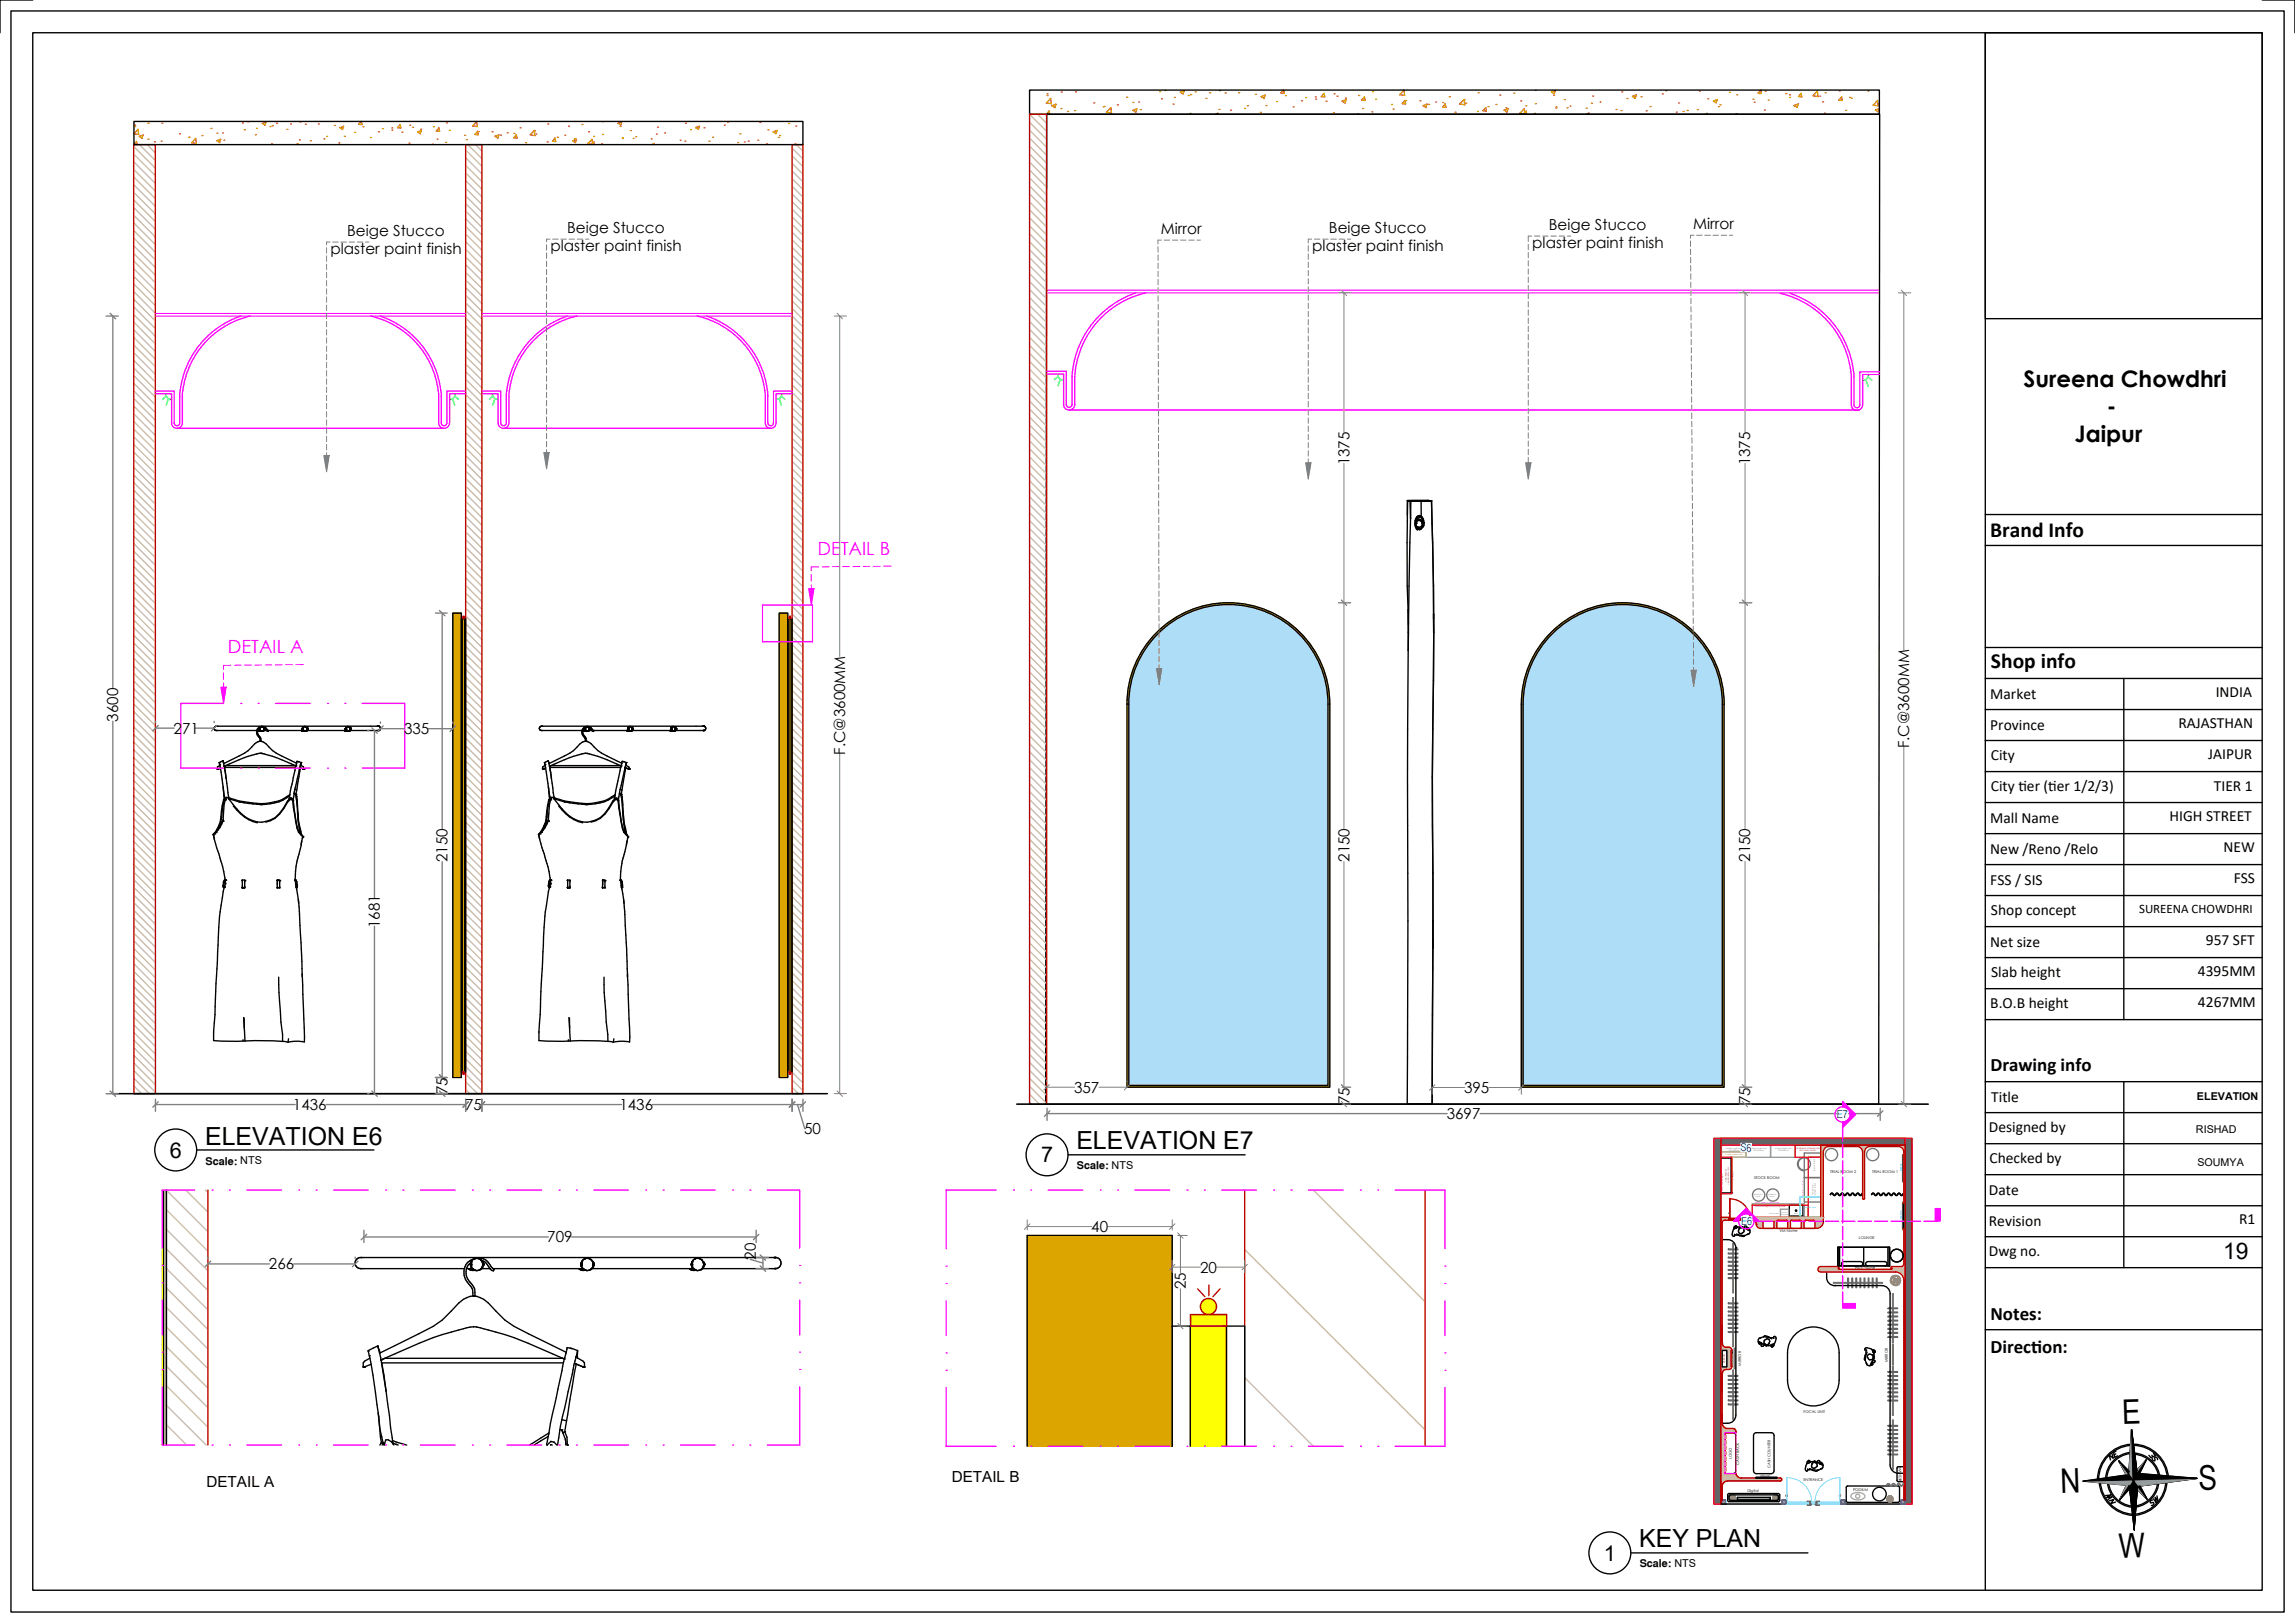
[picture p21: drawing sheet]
<svg xmlns="http://www.w3.org/2000/svg" width="420mm" height="297mm" viewBox="0 0 420 297" stroke-linecap="round" stroke-linejoin="round" font-family="sans-serif">
<defs><g id="words">
<g font-size="6.2">
<text x="388.4" y="260.6" transform="rotate(-2 388.4 260.6)">E</text>
<text x="380.6" y="268.6" transform="rotate(178 380.6 268.6)">N</text>
<text x="402.4" y="272.7" transform="rotate(-2 402.4 272.7)">S</text>
<text x="387.8" y="285.1" transform="rotate(-2 387.8 285.1)">W</text>
</g>
<g font-size="4.6">
<text x="37.5" y="209.4">ELEVATION E6</text>
<text x="197" y="210.3">ELEVATION E7</text>
<text x="300" y="283.2">KEY PLAN</text>
</g>
<g font-size="4.2">
<text x="370.3" y="70.8">Sureena Chowdhri</text>
<text x="385.5" y="75.8">-</text>
<text x="379.7" y="80.9">Jaipur</text>
<text x="406.9" y="230.4">19</text>
</g>
<g font-size="4">
<text x="31.1" y="211.8">6</text>
<text x="190.5" y="212.7">7</text>
<text x="293.5" y="285.6">1</text>
</g>
<g font-size="3.9">
<text x="364.2" y="98.3">Brand Info</text>
<text x="364.4" y="122.3">Shop info</text>
</g>
<g font-size="3.5">
<text x="364.3" y="196">Drawing info</text>
<text x="364.3" y="241.6">Notes:</text>
<text x="364.3" y="247.6">Direct</text>
<text x="371.7" y="247.6">ion:</text>
</g>
<g font-size="3.3" fill="#f0f">
<text x="149.6" y="101.5">DETAIL B</text>
<text x="41.7" y="119.6">DETAIL A</text>
</g>
<g font-size="2.8">
<text x="309.9" y="41.9">Mirror</text>
<text x="60.5" y="46.6">plaster paint finish</text>
<text x="63.5" y="43.1">Beige Stucco</text>
<text x="100.7" y="46">plaster paint finish</text>
<text x="103.8" y="42.6">Beige Stucco</text>
<text x="212.4" y="42.8">Mirror</text>
<text x="240.2" y="46">plaster paint finish</text>
<text x="243.2" y="42.6">Beige Stucco</text>
<text x="280.4" y="45.5">plaster paint finish</text>
<text x="283.5" y="42.1">Beige Stucco</text>
<text x="246.9" y="85.2" transform="rotate(-90 246.9 85.2)">1375</text>
<text x="320.3" y="85.2" transform="rotate(-90 320.3 85.2)">1375</text>
<text x="364.2" y="128">Market</text>
<text x="405.5" y="127.6">INDIA</text>
<text x="21.6" y="132.1" transform="rotate(-90 21.6 132.1)">3600</text>
<text x="31.8" y="134.2">271</text>
<text x="73.9" y="134.3">335</text>
<text x="349.4" y="136.9" transform="rotate(-90 349.4 136.9)">F.C@3600MM</text>
<text x="364.2" y="133.6">Province</text>
<text x="398.7" y="133.2">RAJASTHAN</text>
<text x="154.7" y="138.1" transform="rotate(-90 154.7 138.1)">F.C@3600MM</text>
<text x="364.3" y="139">City</text>
<text x="404.1" y="138.9">JAIPUR</text>
<text x="364.3" y="144.8">City t</text>
<text x="369.4" y="144.8">ier (t</text>
<text x="374.9" y="144.8">ier 1/2/3)</text>
<text x="405.2" y="144.7">TIER 1</text>
<text x="364.2" y="150.6">Mall Name</text>
<text x="397.1" y="150.2">HIGH STREET</text>
<text x="406.9" y="155.9">NEW</text>
<text x="81.9" y="157.8" transform="rotate(-90 81.9 157.8)">2150</text>
<text x="246.9" y="157.7" transform="rotate(-90 246.9 157.7)">2150</text>
<text x="320.3" y="157.7" transform="rotate(-90 320.3 157.7)">2150</text>
<text x="364.2" y="161.9">FSS / SIS</text>
<text x="364.2" y="156.2">New /Reno /Relo</text>
<text x="408.8" y="161.6">FSS</text>
<text x="364.4" y="167.4">Shop concept</text>
<text x="69.5" y="169.9" transform="rotate(-90 69.5 169.9)">1681</text>
<text x="364.2" y="173.3">Net size</text>
<text x="403.7" y="172.9">957 SFT</text>
<text x="364.4" y="178.8">Slab height</text>
<text x="402.2" y="178.6">4395MM</text>
<text x="364.2" y="184.5">B.O.B height</text>
<text x="402.2" y="184.3">4267MM</text>
<text x="53.6" y="203.1">1436</text>
<text x="81.9" y="200.2" transform="rotate(-90 81.9 200.2)">75</text>
<text x="85.1" y="203.1">75</text>
<text x="113.4" y="203.1">1436</text>
<text x="196.6" y="199.9">357</text>
<text x="246.9" y="202.1" transform="rotate(-90 246.9 202.1)">75</text>
<text x="267.9" y="200">395</text>
<text x="320.3" y="202.1" transform="rotate(-90 320.3 202.1)">75</text>
<text x="364.4" y="201.7">Title</text>
<text x="147.1" y="207.5">50</text>
<text x="264.8" y="204.8">3697</text>
<text x="364" y="207.2">Designed by</text>
<text x="364.1" y="212.8">Checked by</text>
<text x="364" y="218.7">Date</text>
<text x="100.2" y="227.4">709</text>
<text x="199.7" y="225.4">40</text>
<text x="364" y="224.4">Revision</text>
<text x="409.8" y="224">R1</text>
<text x="49.2" y="232.3">266</text>
<text x="138.3" y="230.5" transform="rotate(-90 138.3 230.5)">20</text>
<text x="219.6" y="232.9">20</text>
<text x="364" y="229.8">Dwg no.</text>
<text x="217" y="235.9" transform="rotate(-90 217 235.9)">25</text>
<text x="37.8" y="272.1">DETAIL A</text>
<text x="174.2" y="271.3">DETAIL B</text>
</g>
<text font-size="2.4" x="391.5" y="167.1">SUREENA CHOWDHRI</text>
<g font-size="2">
<text x="402.1" y="201.3">ELEVATION</text>
<text x="401.9" y="207.3">RISHAD</text>
<text x="37.6" y="213.1">Scale: NTS</text>
<text x="197.1" y="214">Scale: NTS</text>
<text x="402.1" y="213.4">SOUMYA</text>
<text x="300.1" y="286.8">Scale: NTS</text>
</g>
<g font-size="2" fill="#00f">
<text x="336.1" y="204.6" transform="rotate(1 336.1 204.6)">E7</text>
<text x="318.5" y="210.7" transform="rotate(1 318.5 210.7)">S6</text>
<text x="318.6" y="224.1" transform="rotate(1 318.6 224.1)">E6</text>
</g>
<g font-size="1.3">
<text x="386.2" y="267.2" transform="rotate(-31 386.2 267.2)">NE</text>
<text x="395" y="267.1" transform="rotate(-128 395 267.1)">SE</text>
<text x="387.1" y="274.9" transform="rotate(-123 387.1 274.9)">NW</text>
<text x="393.8" y="275.6" transform="rotate(-38 393.8 275.6)">SW</text>
</g>
<g font-size=".7">
<text x="321" y="215.7">STOCK ROOM</text>
<text x="334.9" y="214.7">TRIAL ROOM 2</text>
<text x="342.6" y="214.7">TRIAL ROOM 1</text>
<text x="325.7" y="225.4">VM Niche</text>
<text x="340.2" y="226.8">LOUNGE</text>
<text x="339.4" y="232.2">Arch Niche</text>
<text x="318.7" y="249.9" transform="rotate(-90 318.7 249.9)">MIRROR</text>
<text x="345.5" y="249.3" transform="rotate(-90 345.5 249.3)">MIRROR</text>
<text x="330.1" y="258.6">FOCAL UNIT</text>
<text x="316.9" y="267" transform="rotate(-90 316.9 267)">LOGO</text>
<text x="318.3" y="268" transform="rotate(-90 318.3 268)">CASH BACK</text>
<text x="324" y="268.7" transform="rotate(-90 324 268.7)">CASH COUNTER</text>
<text x="347.5" y="268.4" transform="rotate(90 347.5 268.4)">MANDIR</text>
<text x="319.8" y="272.9">Digital</text>
<text x="322.1" y="270.2">visual</text>
<text x="330.1" y="271">ENTRANCE</text>
<text x="339.1" y="272.8">PODIUM</text>
</g>
<g font-size=".3" fill="#f00">
<text x="315.8" y="213.9" transform="rotate(90 315.8 213.9)">packing items</text>
<text x="316.2" y="213.5" transform="rotate(90 316.2 213.5)">over head shelf for</text>
<text x="328.7" y="210.2">OVERHEAD STORAGE FOR</text>
<text x="329.3" y="210.6">DCR +WIFI+ MUSIC</text>
<text x="315.3" y="218" transform="rotate(-90 315.3 218)">over head storage</text>
<text x="321.2" y="220.9">Over head storage for staff storage locker</text>
<text x="315.7" y="249.5" transform="rotate(-90 315.7 249.5)">DB PANEL</text>
</g>
<text font-size=".3" fill="#b8b85c" x="315.8" y="211.4">inverter under rack</text>
<g font-size=".3" fill="#767676">
<text x="315.9" y="210.2">slotted angle rack</text>
<text x="316.4" y="210.6">900x450mm</text>
<text x="320.4" y="210.2">slotted angle rack</text>
<text x="320.9" y="210.6">900x450mm</text>
<text x="324.9" y="210.2">slotted angle rack</text>
<text x="325.4" y="210.6">900x450mm</text>
<text x="332.2" y="214.3" transform="rotate(-90 332.2 214.3)">TAILOR TABLE</text>
<text x="321" y="218.6">seater for</text>
<text x="321.3" y="219">lunch</text>
<text x="323.6" y="218.6">seater for</text>
<text x="323.9" y="219">lunch</text>
<text x="326.1" y="222">Water</text>
<text x="331.9" y="218.7" transform="rotate(-90 331.9 218.7)">PACKING &amp;</text>
<text x="332.3" y="219" transform="rotate(-90 332.3 219)">CUTTING TABLE</text>
<text x="323.8" y="222.2">Microwave</text>
<text x="325.9" y="222.4">Dispenser</text>
<text x="328.4" y="222.2">Sink</text>
<text x="317.3" y="249.5" transform="rotate(-90 317.3 249.5)">DB DOOR</text>
</g>
<text font-size=".3" fill="#989898" x="317.1" y="214.2" transform="rotate(90 317.1 214.2)">Hanging rod</text>
<g font-size=".3" fill="#007fff">
<text x="348.1" y="214.3" transform="rotate(-90 348.1 214.3)">MIRROR</text>
<text x="348.1" y="223" transform="rotate(-90 348.1 223)">MIRROR</text>
</g>
<g font-size=".3" fill="#f0f">
<text x="321.2" y="220.2">Bottom storage for cleaning items</text>
<text x="330.1" y="218.9" transform="rotate(-90 330.1 218.9)">Refrigerator below table</text>
</g>
<text font-size=".3" fill="#0ff" x="330.3" y="221.1">WATER TANK</text>
</g></defs>
<!-- layer: PARTITION HAT -->
<g fill="none" stroke="#cbbba9" stroke-width=".25">
<path d="M24.5 26.8l3.9 4M24.5 28.2l3.9 4M24.5 29.6l3.9 4M24.5 31l3.9 4M24.5 32.4l3.9 4M24.5 33.8l3.9 4M24.5 35.2l3.9 4M24.5 36.6l3.9 4M24.5 38l3.9 4M24.5 39.4l3.9 4M25.5 26.5l2.9 2.9M26.9 26.5l1.5 1.5"/>
<path d="M28.3 26.5l.1 .1M85.2 27.5l3 2.9M85.2 28.9l3 2.9M85.2 30.2l3 3M85.2 31.6l3 3M85.2 33l3 3M85.2 34.4l3 3M85.2 35.8l3 3M85.2 37.2l3 3M85.2 38.6l3 3M85.6 26.5l2.6 2.5M87 26.5l1.2 1.1"/>
<path d="M145 27.1l1.9 2M145 28.5l1.9 2M145 29.9l1.9 2M145 31.3l1.9 2M145 32.7l1.9 2M145 34.1l1.9 2M145 35.5l1.9 2M145 36.9l1.9 2M145 38.3l1.9 2M145 39.7l1.9 2M145.7 26.5l1.2 1.2M24.5 40.8l3.9 4"/>
<path d="M24.5 42.2l3.9 4M24.5 43.6l3.9 4M24.5 45l3.9 4M24.5 46.4l3.9 4M24.5 47.8l3.9 4M24.5 49.2l3.9 4M24.5 50.6l3.9 4M24.5 52l3.9 4M24.5 53.4l3.9 4M24.5 54.8l3.9 3.9M24.5 56.2l3.9 3.9M24.5 57.6l3.9 3.9"/>
<path d="M24.5 59l3.9 3.9M85.2 40l3 3M85.2 41.4l3 3M85.2 42.8l3 3M85.2 44.2l3 3M85.2 45.6l3 3M85.2 47l3 3M85.2 48.4l3 3M85.2 49.8l3 3M85.2 51.2l3 3M85.2 52.6l3 3M85.2 54l3 3"/>
<path d="M85.2 55.4l3 3M85.2 56.8l3 3M85.2 58.2l3 3M85.2 59.6l3 3M145 41.1l1.9 2M145 42.5l1.9 1.9M145 43.9l1.9 1.9M145 45.3l1.9 1.9M145 46.7l1.9 1.9M145 48.1l1.9 1.9M145 49.5l1.9 1.9M145 50.8l1.9 2"/>
<path d="M145 52.2l1.9 2M145 53.6l1.9 2M145 55l1.9 2M145 56.4l1.9 2M145 57.8l1.9 2M145 59.3l1.9 1.9M24.5 60.4l3.9 3.9M24.5 61.8l3.9 3.9M24.5 63.2l3.9 3.9M24.5 64.6l3.9 3.9M24.5 66l3.9 3.9M24.5 67.4l3.9 3.9"/>
<path d="M24.5 68.8l3.9 3.9M24.5 70.2l3.9 3.9M24.5 71.5l3.9 4M24.5 72.9l3.9 4M24.5 74.3l3.9 4M24.5 75.7l3.9 4M24.5 77.1l3.9 4M24.5 78.6l3.9 3.9M24.5 80l3.9 3.9M85.2 61l3 3M85.2 62.4l3 3M85.2 63.8l3 2.9"/>
<path d="M85.2 65.2l3 2.9M85.2 66.6l3 2.9M85.2 68l3 3M85.2 69.4l3 3M85.2 70.8l3 3M85.2 72.2l3 3M85.2 73.6l3 3M85.2 75l3 3M85.2 76.4l3 2.9M85.2 77.8l3 2.9M85.2 79.2l3 2.9M145 60.7l1.9 1.9"/>
<path d="M145 62.1l1.9 1.9M145 63.4l1.9 2M145 64.8l1.9 2M145 66.2l1.9 2M145 67.6l1.9 2M145 69l1.9 2M145 70.4l1.9 2M145 71.8l1.9 2M145 73.2l1.9 2M145 74.6l1.9 2M145 76l1.9 2M145 77.4l1.9 2"/>
<path d="M145 78.8l1.9 2M24.5 81.4l3.9 3.9M24.5 82.8l3.9 3.9M24.5 84.1l3.9 4M24.5 85.5l3.9 4M24.5 86.9l3.9 4M24.5 88.3l3.9 4M24.5 89.7l3.9 4M24.5 91.1l3.9 4M24.5 92.5l3.9 4M24.5 93.9l3.9 4M24.5 95.3l3.9 4"/>
<path d="M24.5 96.7l3.9 4M24.5 98.1l3.9 4M24.5 99.5l3.9 4M85.2 80.6l3 2.9M85.2 82l3 2.9M85.2 83.4l3 2.9M85.2 84.8l3 2.9M85.2 86.2l3 2.9M85.2 87.6l3 2.9M85.2 88.9l3 3M85.2 90.3l3 3M85.2 91.7l3 3"/>
<path d="M85.2 93.1l3 3M85.2 94.5l3 3M85.2 95.9l3 3M85.2 97.3l3 3M85.2 98.7l3 3M145 80.2l1.9 2M145 81.6l1.9 2M145 83l1.9 2M145 84.4l1.9 2M145 85.8l1.9 2M145 87.2l1.9 2M145 88.6l1.9 1.9"/>
<path d="M145 90l1.9 2M145 91.4l1.9 2M145 92.8l1.9 2M145 94.2l1.9 2M145 95.6l1.9 2M145 97l1.9 2M145 98.4l1.9 2M145 99.8l1.9 2M24.5 100.9l3.9 3.9M24.5 102.3l3.9 4M24.5 103.7l3.9 4M24.5 105.1l3.9 4"/>
<path d="M24.5 106.5l3.9 4M24.5 107.9l3.9 4M24.5 109.3l3.9 4M24.5 110.7l3.9 4M24.5 112.1l3.9 4M24.5 113.5l3.9 3.9M24.5 114.9l3.9 3.9M24.5 116.3l3.9 3.9M24.5 117.7l3.9 3.9M24.5 119.1l3.9 3.9M85.2 100.1l3 3M85.2 101.5l3 3"/>
<path d="M85.2 102.9l3 3M85.2 104.3l3 3M85.2 105.7l3 3M85.2 107.1l3 3M85.2 108.5l3 3M85.2 109.9l3 3M85.2 111.3l3 3M85.2 112.7l3 3M85.2 114.1l3 3M85.2 115.5l3 3M85.2 116.9l3 3M85.2 118.3l3 3"/>
<path d="M85.2 119.7l3 3M145 101.2l1.9 1.9M145 102.6l1.9 1.9M145 104l1.9 1.9M145 105.4l1.9 1.9M145 106.8l1.9 1.9M145 108.2l1.9 1.9M145 109.5l1.9 2M145 110.9l1.9 2M145 112.3l1.9 2M145 113.7l1.9 2M145 115.1l1.9 2"/>
<path d="M145 116.5l1.9 2M145 117.9l1.9 2M145 119.3l1.9 2M24.5 120.5l3.9 3.9M24.5 121.9l3.9 3.9M24.5 123.3l3.9 3.9M24.5 124.7l3.9 3.9M24.5 126.1l3.9 3.9M24.5 127.5l3.9 3.9M24.5 128.9l3.9 3.9M24.5 130.2l3.9 4M24.5 131.6l3.9 4"/>
<path d="M24.5 133l3.9 4M24.5 134.4l3.9 4M24.5 135.8l3.9 4M24.5 137.2l3.9 4M24.5 138.6l3.9 4M85.2 121.1l3 3M85.2 122.5l3 2.9M85.2 123.9l3 2.9M85.2 125.3l3 2.9M85.2 126.7l3 2.9M85.2 128.1l3 2.9M85.2 129.5l3 2.9"/>
<path d="M85.2 130.9l3 3M85.2 132.3l3 3M85.2 133.7l3 2.9M85.2 135.1l3 2.9M85.2 136.5l3 2.9M85.2 137.9l3 2.9M85.2 139.3l3 2.9M145 120.7l1.9 2M145 122.1l1.9 2M145 123.5l1.9 2M145 124.9l1.9 2M145 126.3l1.9 2"/>
<path d="M145 127.7l1.9 2M145 129.1l1.9 2M145 130.5l1.9 2M145 131.9l1.9 2M145 133.3l1.9 2M145 134.7l1.9 2M145 136.1l1.9 2M145 137.5l1.9 2M145 138.9l1.9 2M24.5 140l3.9 4M24.5 141.4l3.9 4M24.5 142.8l3.9 4"/>
<path d="M24.5 144.2l3.9 4M24.5 145.6l3.9 4M24.5 147l3.9 4M24.5 148.4l3.9 4M24.5 149.8l3.9 4M24.5 151.2l3.9 4M24.5 152.6l3.9 4M24.5 154l3.9 4M24.5 155.4l3.9 4M24.5 156.8l3.9 4M24.5 158.2l3.9 4M24.5 159.6l3.9 3.9"/>
<path d="M85.2 140.7l3 2.9M85.2 142.1l3 2.9M85.2 143.5l3 2.9M85.2 144.9l3 2.9M85.2 146.3l3 2.9M85.2 147.6l3 3M85.2 149l3 3M85.2 150.4l3 3M85.2 151.8l3 3M85.2 153.2l3 3M85.2 154.6l3 3M85.2 156l3 3"/>
<path d="M85.2 157.4l3 3M85.2 158.8l3 3M145 140.3l1.9 2M145 141.7l1.9 2M145 143.1l1.9 2M145 144.5l1.9 2M145 145.9l1.9 2M145 147.3l1.9 1.9M145 148.7l1.9 1.9M145 150.1l1.9 1.9M145 151.5l1.9 1.9M145 152.9l1.9 2"/>
<path d="M145 154.3l1.9 2M145 155.7l1.9 2M145 157.1l1.9 2M145 158.5l1.9 1.9M145 159.9l1.9 1.9M24.5 161l3.9 3.9M24.5 162.4l3.9 3.9M24.5 163.8l3.9 3.9M24.5 165.2l3.9 3.9M24.5 166.6l3.9 4M24.5 168l3.9 4M24.5 169.4l3.9 4"/>
<path d="M24.5 170.8l3.9 3.9M24.5 172.2l3.9 3.9M24.5 173.6l3.9 3.9M24.5 175l3.9 3.9M24.5 176.4l3.9 3.9M24.5 177.8l3.9 3.9M24.5 179.2l3.9 3.9M85.2 160.2l3 3M85.2 161.6l3 3M85.2 163l3 3M85.2 164.4l3 3M85.2 165.8l3 3"/>
<path d="M85.2 167.2l3 3M85.2 168.6l3 3M85.2 170l3 3M85.2 171.4l3 3M85.2 172.8l3 3M85.2 174.2l3 3M85.2 175.6l3 3M85.2 177l3 3M85.2 178.4l3 3M85.2 179.8l3 3M145 161.3l1.9 1.9M145 162.7l1.9 1.9"/>
<path d="M145 164.1l1.9 1.9M145 165.5l1.9 1.9M145 166.9l1.9 1.9M145 168.2l1.9 2M145 169.6l1.9 2M145 171l1.9 2M145 172.4l1.9 2M145 173.8l1.9 2M145 175.2l1.9 2M145 176.6l1.9 2M145 178l1.9 2M145 179.4l1.9 2"/>
<path d="M24.5 180.6l3.9 3.9M24.5 182l3.9 3.9M24.5 183.4l3.9 3.9M24.5 184.8l3.9 3.9M24.5 186.2l3.9 3.9M24.5 187.6l3.9 3.9M24.5 188.9l3.9 4M24.5 190.3l3.9 4M24.5 191.7l3.9 4M24.5 193.1l3.9 4M24.5 194.5l3.9 4M24.5 195.9l3.9 4"/>
<path d="M24.5 197.3l2.8 2.8M24.5 198.7l1.4 1.4M85.2 181.2l3 2.9M85.2 182.6l3 2.9M85.2 184l3 2.9M85.2 185.4l3 2.9M85.2 186.8l3 2.9M85.2 188.2l3 2.9M85.2 189.6l3 2.9M85.2 191l3 2.9M85.2 192.4l3 2.9M85.2 193.8l3 2.9"/>
<path d="M85.2 195.2l3 2.9M85.2 196.6l3 2.9M85.2 198l2.2 2.1M85.2 199.4l.8 .7M145 180.8l1.9 2M145 182.2l1.9 2M145 183.6l1.9 2M145 185l1.9 2M145 186.4l1.9 2M145 187.8l1.9 2M145 189.2l1.9 2M145 190.6l1.9 2"/>
<path d="M145 192l1.9 2M145 193.4l1.9 2M145 194.8l1.9 2M145 196.2l1.9 2M145 197.6l1.9 2M145 199l1.1 1.1"/>
</g>
<!-- layer: CT-FEATURE SCREENS -->
<g fill="none" stroke="#dd6e00" stroke-width=".25">
<path d="M24.5 26.5h.1M24.5 26.5l.5-.6 .1 .6M24.6 23.2h.1M24.6 22.9h.1M25.3 23.7l.1 .9-.9-.1zM25.5 25l.7-.3-.2 .6zM27.1 25.5h.1M27.1 22.6h.1M28.2 26h.1M29.5 25.8h.1M29.6 22.5h.1M32.8 24.5h.1"/>
<path d="M34.5 25.1h.1M34.6 25.1h.1M35.8 25.3l.1 1-.8-.2zM37 24.8h.1M38.6 23.5h.1M39.7 24.4h.1M39.7 25.8l.7-.3-.2 .6zM40.7 24.3h.1M41 25.7h.1M44.4 22.5h.1M44.7 23.7h.1M45.3 22.3h.1"/>
<path d="M46.7 24.7h.1M46.9 23.5h.1M48 22.6l.7-.3-.2 .6zM49.4 23.2h.1M49.7 26.3h.1M49.8 23h.1M50.6 22.5h.1M52.5 23.7h.1M53.2 22.7h.1M54.2 26.5l.4-.2-.1 .2M54.8 25.6h.1M54.9 22.3h.1"/>
<path d="M55.9 22.7h.1M56.8 25.8h.1M58.3 22.7h.1M59.3 25.4h.1M59.8 25h.1M61.2 23h.1M62 26.2h.1M62.2 23.4l.7-.3-.2 .6zM63 24.9h.1M64.9 24.2h.1M66.1 22.2l-.4 .5 .5 .1-.1-.6M66.4 23.2h.1"/>
<path d="M67.8 25.2h.1M69.3 24.1h.1M70 23.5h.1M71.7 23.4h.1M71.7 23.8h.1M73.2 22.8l.2 .6h-.7zM73.6 24.2h.1M74.9 26.2h.1M75 22.9h.1M75.5 23.3h.1M76.4 24.2l.7-.3-.2 .6zM77 23.6h.1"/>
<path d="M79.1 26.4h.1M79.3 23.2h.1M80 25.4h.1M80.3 23.4l.1 .6h-.6zM81.6 26.1h.1M81.7 22.5h.1M82.2 23.8h.1M85.1 24.8h.1M85.3 25.6h.1M87.2 22.2l.2 1-.9-.2zM87.4 24l.1 .7-.6-.1zM87.5 24.1h.1"/>
<path d="M90 24.1h.1M90.6 24.9l.7-.2-.2 .6zM91.6 24.7h.1M92.8 24.3h.1M94.1 24.4h.1M94.5 24.7l.1 .6-.6-.1zM95.2 23.4h.1M96.2 26.1h.1M97.8 23.9h.1M97.8 23.9l.1 .9-.9-.1zM98.1 24.5h.1M100.1 26h.1"/>
<path d="M100.3 22.7h.1M101.6 25.3l.1 .6h-.6zM102 25.1h.1M103.4 24.7h.1M104 23.1h.1M104.8 25.8l.7-.3-.2 .6zM105.1 25.3h.1M106.5 22.8h.1M107.6 26.2h.1M107.7 24.1h.1M108.2 26.5l.5-.6 .1 .6M108.3 25.5l.2 .9-.9-.1z"/>
<path d="M108.6 25h.1M110.1 26.3h.1M110.3 24.6h.1M110.3 22.3h.1M113.1 22.6l.7-.3-.2 .6zM113.5 23.1h.1M113.9 25.3h.1M113.9 25.2h.1M115.3 23.9h.1M115.9 25.3h.1M116.4 25h.1M119.2 25.4h.1"/>
<path d="M119.2 26.5l.5-.2-.1 .2M120.1 24.5h.1M120.3 23.3h.1M121.6 24.3h.1M124.5 25.7h.1M125.3 25.8h.1M125.5 22.5h.1M126.4 23.7h.1M127.3 23.3l.7-.2-.2 .6zM127.4 23.3h.1M128.8 23.4h.1M129.7 25.9h.1"/>
<path d="M130.4 25.1h.1M132.6 22.9h.1M133.1 22.3h.1M135 26.1h.1M135.4 24.5h.1M136.2 26h.1M136.9 25.8h.1M138.7 25.7h.1M139.1 22.4h.1M140.3 26.3h.1M140.5 23.7h.1M141.5 24.1l.7-.2-.2 .6z"/>
<path d="M142.4 25.1h.1M142.7 24.8h.1M144.3 22.6h.1M145.5 26.3h.1M145.6 23.1h.1"/>
</g>
<!-- layer: PARTITION -->
<path d="M24.5 26.5h3.9v173.6h-3.9zM85.2 26.5h3v173.6h-3zM145 26.5h1.9v173.6h-1.9z" fill="none" stroke="#b80000" stroke-width=".25"/>
<!-- layer: BASE LINE -->
<path d="M24.5 22.2h122.4v4.3h-122.4z" fill="none" stroke="#000" stroke-width=".25"/>
<!-- layer: FALSE CEILING -->
<path d="M28.4 57.4h56.8M28.4 57.8h56.8M88.2 57.4h56.8M88.2 57.8h56.8" fill="none" stroke="#f0f" stroke-width=".18"/>
<!-- layer: 0 -->
<g fill="none" stroke="#000" stroke-width=".25">
<path d="M39.6 132.9h.1M40.1 139.6h.1M40.1 139.6l.1 .3M40.2 139.9h.1M40.2 139.9v.2M40.8 139.2l-.7 .4M40.8 139.2h.1M40.8 139.2v.1M40.8 139.3l.2 .4M40.8 139.3l.1 .4M40.8 139.3h.1M40.9 139.7l.1 .5"/>
<path d="M40.9 139.7h.1M47 133.7h-7.5l-.2-.2a.39 .39 0 0 1 .2-.6h29.8a.4 .4 0 0 1 .3 .4 .4 .4 0 0 1-.3 .4M47 133.7a1.83 1.83 0 0 0 .6 1.5v.4M47 133.7h.1M47.1 133.7h.4M47.1 133.7a2.11 2.11 0 0 0 .6 1.5l.1 .5M47.3 133.7h.1M47.3 133.7l.1 .1M47.4 133.4h.1M47.4 133.3h.1M47.4 133.8h.1M47.4 133.5h.1"/>
<path d="M47.4 133.2h.1M47.4 133.8h.2M47.4 133.2a.96 .96 0 0 1 1.6 .5M47.4 133.2v.3M47.4 133.5l.1 .1M47.4 133.3l-.3 .4M47.5 133.6h.1M47.5 133.2h.1M47.5 133.6v.1M47.5 133.1h.1M47.5 133.7h.1M47.6 133.8h.1"/>
<path d="M47.6 133.7h.1M47.6 133h.1M47.6 135.6h.1M47.6 135.6l-.2 .1a2.34 2.34 0 0 0-1.3 1 10.2 10.2 0 0 1-4.1 2.5l-1 .5M47.7 133h.1M47.7 137.8h.1M47.7 133.8h.1M47.7 133.8h-.1M47.7 137.8l-2.9 .8-3.8 1.6M47.7 137.8l.2 .1M47.7 135.6h.1M47.7 133l-.4 .1-.3 .6"/>
<path d="M47.7 135.7h.1M47.7 133h-.1M47.8 133.8h.1M47.8 135.7h.1a2.46 2.46 0 0 1 1.4 1l1.2 1.1 3.8 1.9M47.8 132.9v.1M47.9 137.9h.1M47.9 137.9h.2a26.6 26.6 0 0 1 6.1 2.3M47.9 132.9h.1M47.9 132.9v.1M48 133.8h.1M48 133h.1M48.1 133.8h.1"/>
<path d="M48.1 133h.1M48.2 133.7h.1M48.2 133.7h-.1M48.2 133v.1M48.2 133.7l-.6 .1M48.2 133.7h.6M48.2 133.1h.1M48.2 133.6v.1M48.2 133.1l.6 .6M48.3 133.6h.1M48.3 133.2h.1M48.3 133.1l-.1 .1"/>
<path d="M48.3 133.2v.1M48.3 133.5h.1M48.3 133.3h.1M48.3 133.6h-.1M48.3 133.4h.1M48.3 133.5v.1M48.3 133.3v.2M48.8 133.7h.1M48.8 133.7l.3 .2v-.1M49 133.7h.1M49 133.7h6.4M49 133.7l.1 .1"/>
<path d="M54.3 139.7l-.1 .5M54.6 139.4l.5 .1M54.6 139.4l-.3-.1v.4M54.6 139.4h.1M55 140h.1M55.1 139.5h.1M55.1 139.6l-.1 .4M55.1 139.6v.5M55.1 139.5v.1M55.2 133.7h.1M55.3 133.8h.1M55.3 133.7l-.1 .1"/>
<path d="M55.3 133.4h.1M55.3 133.3h.1M55.3 133.5l.1 .1M55.3 133.8h.7M55.3 133.5h.1M55.3 133.2h.1M55.3 133.3v.2M55.4 133.6h.1M55.4 133.2h.1M55.4 133.2l-.1 .1M55.4 133.6h-.1M55.4 133.1h.1"/>
<path d="M55.4 133.6v.1M55.4 133.7h.1M55.5 133.7v.1M55.5 133v.1M55.5 133h.1M55.5 133.8h.1M55.5 133l-.2 .2M55.6 133.8h.1M55.6 133h.4M55.7 133.8h.1M55.7 132.9l-.2 .1M55.8 132.9l.1 .1"/>
<path d="M55.9 133.8h-.1M56 133.8h.1M56 133h.1M56 133.7h.1M56 133v.1M56.1 133.7h.1M56.1 133.7h7.2M56.1 133.1h.1M56.1 133.1v.1M56.2 133.6h.1M56.2 133.2h.1M56.2 133.6l-.2 .2"/>
<path d="M56.2 133.5h.1M56.2 133.3h.1M56.2 133.2v.1M56.2 133.5v.1M56.2 133.4h.1M56.2 133.3v.1M56.2 133.4v.1M63.1 133.7h.1M63.1 133.7l.8 .1M63.1 133.7v.1M63.1 133.8h.1M63.2 133.4h.1"/>
<path d="M63.2 133.5h.1M63.2 133.3h.1M63.2 133.2h.1M63.2 133.2v.4M63.3 133.6h.1M63.3 133.2h.1M63.3 133.6v.1M63.3 133.6h-.1M63.3 133.1v.1M63.3 133.7h.1M63.3 133.1l-.1 .1M63.4 133.7h.1"/>
<path d="M63.4 133l-.1 .1M63.4 133h.1M63.4 133.8h.1M63.5 133.8h.1M63.5 133h.4M63.6 133.8h.1M63.6 132.9l-.2 .1M63.9 133.8h.1M63.9 133h.1M64 133.7h.1M64 133v.1M64 133.7h5.3"/>
<path d="M64 133.1h.1M64 133.1l.1 .1M64 133.6h.1M64 133.2h.1M64.1 133.6l-.2 .2M64.1 133.5h.1M64.1 133.4h.1M64.1 133.2h.1M64.1 133.3h.1M64.1 133.2v.3M64.1 133.5l-.1 .1M69.1 132.9h.1"/>
<path d="M69.2 132.9h.1M69.2 133.7h.1M69.3 133.7h.1M99.6 139.6h.1M99.6 139.6l.1 .3M99.7 139.9h.1M99.7 139.9l.1 .2M100.3 139.2h.1M100.3 139.2l-.7 .4M100.4 139.2v.1M100.4 139.3l.1 .4M100.5 139.7h.1"/>
<path d="M100.5 139.7l.1 .5M106.5 133.7l-7.6-.1a.39 .39 0 0 1-.2-.4 .39 .39 0 0 1 .3-.3h29.8l.2 .1a.39 .39 0 0 1-.2 .7M106.5 133.7a2.14 2.14 0 0 0 .6 1.5v.4M106.5 133.7h.1M106.7 133.7h.4M106.7 133.7a1.85 1.85 0 0 0 .6 1.5v.5M106.8 133.7h.1M106.9 133.7h.1M106.9 133.7h-.1M106.9 133.8h.2M107 133.4h.1M107 133.5h.1"/>
<path d="M107 133.3h.1M107 133.3l-.3 .4M107 133.2h.1M107 133.2v.4M107 133.2v.1M107 133.6h.1M107 133.6v.1M107.1 133.1l-.1 .1M107.1 133.7h-.1M107.1 133.7h.1M107.1 133.7l.1 .1M107.1 135.6h.1"/>
<path d="M107.1 133v.1M107.1 135.6l-.2 .1a2.34 2.34 0 0 0-1.3 1 10.2 10.2 0 0 1-4 2.5l-1.1 .5M107.2 133.8h.1M107.2 133h.1M107.2 135.6h.1M107.2 133.8h-.1M107.2 133l-.2 .2M107.2 133l-.4 .2-.3 .5M107.2 135.7h.1M107.2 133a.93 .93 0 0 1 1.2 .5l.2 .2v.2l-.8-.8M107.3 133.8h.1M107.3 135.7h.1a2.34 2.34 0 0 1 1.4 1 10.7 10.7 0 0 0 4 2.5l1 .5"/>
<path d="M107.4 137.9h.1M107.4 137.9l-.9 .1-1.5 .4-4.4 1.8M107.4 137.9h.2a26.6 26.6 0 0 1 6.1 2.3M107.4 132.9l-.1 .1M107.4 132.9v.1M107.5 132.9l-.1 .1M107.5 133h.1M107.6 133.8h.1M107.6 133h.1M107.6 133.7h.1M107.6 133.7l-.4 .1M107.7 133.7h.7"/>
<path d="M107.7 133v.1M107.7 133.1h.1M107.7 133.7h.1M107.8 133.6h.1M107.8 133.2h.1M107.8 133.1v.1M107.8 133.1h-.1M107.8 133.6l-.1 .1M107.8 133.5h.1M107.8 133.4h.1M107.8 133.3h.1M107.8 133.2v.3"/>
<path d="M107.8 133.5v.1M108.4 133.7h.1M108.6 133.7h.1M108.6 133.7h6.4M108.6 133.8h.1M113.8 139.7l-.1 .5M113.9 139.3l.7 .2M113.9 139.3v.1M113.9 139.4l-.1 .3M114.5 140h.1M114.6 139.5h.1M114.6 139.6l-.1 .4"/>
<path d="M114.6 139.5v.6M114.7 133.7h.1M114.7 133.7l.1 .1M114.8 133.7h.1M114.8 133.8h.1M114.9 133.4h.1M114.9 133.5h.1M114.9 133.3h.1M114.9 133.8h.6M114.9 133.3v.2M114.9 133.2h.1M114.9 133.5v.1"/>
<path d="M114.9 133.2v.1M114.9 133.6h.1M114.9 133.6v.1M115 133.1l-.1 .1M115 133.7h-.1M115 133.7h.1M115 133.1h.1M115 133.7l.1 .1M115 133h.1M115 133.7v.1M115.1 133.8h.1M115.1 133h.1"/>
<path d="M115.1 133l-.2 .2M115.2 133.8h.1M115.2 132.9v.1M115.3 132.9l.2 .1M115.4 133.8h-.1M115.4 133h-.3M115.5 133.8h.1M115.5 133h.1M115.5 133.7h.1M115.5 133l.1 .1M115.6 133.7h7.3M115.6 133.7h.1"/>
<path d="M115.7 133.6h.1M115.7 133.2h.1M115.7 133.2v.4l-.2 .2M115.7 133.1v.1M115.7 133.1h-.1M115.7 133.4h.1M115.7 133.5h.1M115.7 133.3h.1M122.6 133.7h.1M122.7 133.7h.1M122.7 133.7h-.1M122.7 133.8h.1"/>
<path d="M122.8 133.4h.1M122.8 133.5h.1M122.8 133.3h.1M122.8 133.8h.6M122.8 133.3v.2M122.8 133.2h.1M122.8 133.5v.1M122.8 133.2v.1M122.8 133.6h.1M122.8 133.1v.1M122.8 133.1h.1M122.8 133.6v.1"/>
<path d="M122.9 133.7h.1M122.9 133.1h.1M122.9 133h.1M123 133.8h.1M123 133h.1M123 133.7l-.1 .1M123 133l-.2 .2M123.1 133.8h.1M123.1 132.9v.1M123.2 132.9l.2 .1M123.3 133.8h-.1M123.3 133h-.3"/>
<path d="M123.4 133.8h.1M123.4 133h.1M123.4 133.7h.1M123.5 133.7h.1M123.5 133.7h5.3M123.5 133v.1M123.5 133.1h.1M123.5 133.1l.1 .1M123.6 133.6h.1M123.6 133.2h.1M123.6 133.5h.1M123.6 133.5v.1"/>
<path d="M123.6 133.6l-.2 .2M123.6 133.2v.1M123.6 133.4h.1M123.6 133.3h.1M123.6 133.3v.2M128.7 132.9h.1M128.8 133.7h.1M128.8 132.9h.1M39 152.7l.1 .1M39 152.7h.1M39.1 152.8h.1M39.1 152.8v.2"/>
<path d="M39.1 153l1.8 6.5 .3 1.5-.3 .3-.1 .8M39.1 153l.1 .5M39.3 152.6h.1M39.5 152.3h.1M39.5 152.3l-.2 .3M39.8 140.7h.1M39.8 151.8l-.8 .9M39.9 140.7h.1M40.2 140.1l-.4 .3v.3M40.2 140.1l.1 .4M40.3 140.5l.5 3.5M40.3 140.5l-.4 .2"/>
<path d="M40.8 150.3h.1M40.8 150.3a5.2 5.2 0 0 1-1.3 2M40.8 144l.3 1.7M40.8 144l.2 2.1M40.9 150l-.1 .3M41 145.7h.1M41 140.2h.1M41 146.1a13.5 13.5 0 0 0-.7 4.3l-.6 1.4-.7 .9M41 146.1h.1M41 140.2l.1 .2M41.1 146.1h.1M41.1 140.4l.3 2"/>
<path d="M41.1 145.7l.1 .4M41.1 146.1l.1 .1M41.1 140.4h13M41.2 146.2h.1M41.2 146.2a9.8 9.8 0 0 0-.6 3.3l-.2 1-.6 1.3M41.2 146.1h.1M41.2 146.1v.1M41.2 146.1v.3M41.2 146.4h.1M41.2 146.4l-.2 .8-.1 1.7a4.3 4.3 0 0 1-1.1 2.9M41.4 142.4l.5 3.7M41.9 146.2l-.5-.3-.2 .5"/>
<path d="M41.9 146.1l.2 .2M41.9 146.1v.1M42.1 146.3h.1M42.1 146.3l1.7 .5M42.7 147.5a7.7 7.7 0 0 0 4.4 3.1M43.8 146.8h.1M43.8 146.8l.9 .1M44.7 146.9h.1M44.7 146.9l.7 .1M45.4 147h.1M45.4 147l.8 .1M46.2 147.1h.1"/>
<path d="M46.2 147.1l.8 .1M47 147.2h.1M47 147.2h.8M47.8 147.2h.1M53 145.7a8.1 8.1 0 0 1-5.2 1.5M53 145.7l-.1 .6M53 145.4a8 8 0 0 1-6 1.6l-3.2-.4-1.9-.6M53 145.4v.3M53.2 146h.1M53.2 146l-.6 .6a6.5 6.5 0 0 1-3.1 3.5 4.7 4.7 0 0 1-5.5-1.4l-2.1-2.5M53.2 146l.4 .4M53.6 146.6h.1"/>
<path d="M53.6 146.6l-.4-.3-.6 .5a6.1 6.1 0 0 1-3.9 3.6M53.6 146.6l.5 3.8a3.1 3.1 0 0 0 1.1 2.6M53.6 146.4l.4 2.6a7.9 7.9 0 0 0 .8 3.3M53.7 146.9v.7M53.8 145.2l-.2 1.2M53.8 145.2h.1M53.9 145.2h.1M53.9 145.2l.1 .2M53.9 144.5l-.1 .7M53.9 144.5h.4M54 145.4h.1M54 145.4a9.6 9.6 0 0 1 .5 3.4l.1 1.3"/>
<path d="M54.1 140.4l-1.1 5M54.2 145.4h.1M54.2 140.2h.1M54.2 145.3l.1 .4 .3 3.3M54.2 145.4h-.2M54.2 140.2l-12.9-.1-.3 .1M54.2 140.2l-.1 .2M54.6 149l.1 1.8 .5 2M54.6 150.1l.1 1.1M54.6 149v.9M54.6 150.1l.1 .7M54.7 151.2l.1 1.1"/>
<path d="M54.7 151.2l.3 1.4M54.8 152.3l.2 .3M54.9 140.5l-1 4M54.9 140.5h.1l-.8 4.8M54.9 140.5l.5 .2M55 140l.5 .3 .1 .4M55 140l-.1 .5M55 152.6l.4 .5M55.1 154.5l-.3 1.4a15.7 15.7 0 0 0-.8 5.1l.2 .1M55.2 153.9l-.1 .6M55.2 152.8h.1M55.4 153.2h.1"/>
<path d="M55.4 153.3h.1M55.4 153.1v.2M55.4 153.3l-.3 1.2M55.4 153.1h.1M55.4 140.7h.1M55.5 140.7h.1M55.6 140.7h.1M98.6 152.8h.1M98.6 152.8v.2M98.6 153l1.7 5.6 .4 2.4M98.6 153l.2 .5M98.8 152.6h.1"/>
<path d="M99.1 152.3h.1M99.1 152.3l-.3 .3M99.3 140.7h.1M99.3 151.8l-.1 .2M99.3 151.8l-.7 .9M99.4 140.7h.1M99.8 140.1l-.4 .2-.1 .4M99.8 140.1v.4M99.8 140.5l.6 3.5M99.8 140.5l-.4 .2M100.3 150.3h.1M100.3 150.3l-.6 1.2-.6 .8"/>
<path d="M100.4 150.2h.1M100.4 144l.2 1.7M100.4 144l.2 2.1M100.4 150l-.1 .3M100.5 145.7h.1M100.6 140.2v.2M100.6 140.2h.1M100.6 146.1a13.5 13.5 0 0 0-.8 4.3l-.6 1.4-.6 1M100.6 146.1l.1 .1M100.6 140.4h.1M100.6 140.4h13M100.6 140.4l.3 2"/>
<path d="M100.6 145.7l.1 .4M100.7 146.1h.1M100.7 146.2h.1M100.7 146.2a8.4 8.4 0 0 0-.6 3.3l-.2 1-.6 1.3M100.7 146.1v.1M100.7 146.1l.1 .3M100.8 146.4h.1M100.8 146.4l-.2 .8-.2 1.7a4.3 4.3 0 0 1-1.1 2.9M100.9 142.4l.5 3.7M101.4 146.2l-.3-.3h-.2l-.1 .5M101.4 146.2l.8 1.1a6.7 6.7 0 0 0 5.2 3.2 5 5 0 0 0 4.1-2.7l.9-1.5M101.4 146.1l.2 .2"/>
<path d="M101.4 146.1v.1M101.6 146.3h.1M101.6 146.3l1.7 .5M102.2 147.5a7.5 7.5 0 0 0 4.4 3.1M103.3 146.8h.1M103.3 146.8l.9 .1M104.2 146.9h.1M104.2 146.9l.8 .1M105 147h.1M105 147l.8 .1M105.8 147.1h.1M105.8 147.1l1.5 .1"/>
<path d="M106.5 147.2h.1M107.3 147.2h.1M112.5 145.7a8.3 8.3 0 0 1-5.2 1.5M112.5 145.7l-.1 .6M112.6 145.4a9.6 9.6 0 0 1-7.6 1.4l-1.7-.2-1.9-.6M112.6 145.4l-.1 .3M112.7 146.3h.1M112.7 146.3l.4 .3M112.7 146.3l-.5 .5a6.1 6.1 0 0 1-4 3.6M112.9 146.1h.1M112.9 146.1l-.2-.1-.3 .3M112.9 146.1l.3 .3"/>
<path d="M113.1 146.6h.1M113.1 146.6l.8 5 .2 .7 .7 .7M113.2 146.4v.5M113.2 146.9l.3 2.1a9 9 0 0 0 .8 3.3M113.2 146.9l.1 .7M113.4 145.2h.1M113.4 145.2l-.2 1.2M113.5 145.2h.1M113.5 145.2l.1 .2M113.5 144.5l-.1 .7M113.5 144.5h.3M113.6 145.4h.1"/>
<path d="M113.6 145.4a9.1 9.1 0 0 1 .4 3.4l.1 1.3M113.6 140.4l-1 5M113.7 140.2h.1M113.7 140.2l-12.9-.1-.2 .1M113.7 140.2l-.1 .2M113.7 145.4h.1M113.7 145.3l.2 1M113.7 145.4h-.1M113.9 146.3l.2 2.7M113.9 146.3v1M114.1 149l.2 1.8 .4 2M114.1 149v.9"/>
<path d="M114.1 150.1l.1 1.1M114.1 150.1l.1 .7M114.2 151.2l.1 1.1M114.2 151.2l.4 1.4M114.3 152.3l.3 .3M114.4 140.5l-.9 4M114.4 140.5h.1M114.4 140.5l.6 .2M114.5 140l-.1 .5M114.5 140l.1 .1M114.5 140.5l-.8 4.8M114.5 140.5l.5 .2"/>
<path d="M114.6 152.6l.1 .2M114.6 140.1l.5 .3v.3M114.7 154.5l-.3 1.4a13.9 13.9 0 0 0-.8 5.1 1.37 1.37 0 0 1 .3 1.4h-.2M114.7 152.8l.3 .3-.1 .2M114.7 153.9v.6M114.7 152.8h.1M114.9 153.3l-.2 1.2M114.9 153.2h.1M114.9 153.1v.2M115 140.7h.1M115.1 140.7h.1M40.8 162.1h.1"/>
<path d="M40.8 162.1l.1 .3M40.9 162.4h.2M41 162.4a58.2 58.2 0 0 0-1.2 11.8l-.7 16.2 2.9 .2 2.8-.1M41 162.3v.1M41 162.4h.1M41 162.3h.1M41.1 162.3h.1M41.1 162.3h-.1M41.1 161h.1M41.1 161v.1M41.1 161l.2 .1M41.2 161.2l-.1 .2-.1 .9"/>
<path d="M41.2 161.2l.1 .5M41.2 161.2h.1M41.3 161.1h.1M41.3 161.7l-.2 .6M41.3 161.7h.1M41.3 161.1l-.1 .1M44.3 162.4v.1M44.3 162.4h.1M44.3 161.1h.1M44.3 162.5h.1M44.3 162.4v-1.4l.5 .1v1.4h-.5M44.8 161.1h.1"/>
<path d="M44.8 161.2h.1M50.7 162.5h.1M50.7 161.1h.1M50.7 162.4h.1M50.7 161l.5 .1M50.7 161v1.5M50.8 161.4l-.1 .4M51 178.8l.1 2.8 .3 5.4 .3 2.3v1.3M51.2 161.1h.1M51.2 161.2h.1M51.2 161.1v.1M51.2 161.2v1.3h-.5"/>
<path d="M51.2 162.4h.1M53.9 161.1h.1M53.9 161.1l.1 .1M54.1 161.2l.1 1.1M54.1 161.2l.2 1.1M54.1 161.2h-.1M54.2 161.1h.1M54.2 161.1l.2 1v.3h-.2M54.2 162.3l.1 .1M54.2 162.3h.1M54.2 162.4h.1M54.2 162.4a46.6 46.6 0 0 1 .8 8.7l.3 7.2"/>
<path d="M54.3 162.4h.1M54.3 162.3v.1M54.6 164.7l.1 .6M55.3 178.3l.4 12.4-1.5-.2-1.5 .2M55.3 178.3v.4M100.4 162.1h.1M100.4 162.1v.3M100.4 162.4h.2M100.5 162.3l.1 .1M100.6 162.4h.1M100.6 162.4a53.4 53.4 0 0 0-1.2 11.8l-.8 16.2 2.9 .2 2.9-.1M100.6 162.3h.1"/>
<path d="M100.6 162.3h-.1M100.7 161h.1M100.7 161l-.3 .3v.8M100.7 161l-.1 .1M100.7 161.2l-.1 .2-.1 .9M100.7 161.2l.1 .5M100.8 161h.1M100.8 161v.1M100.8 161.1h.1M100.8 161.7l-.2 .6M100.8 161.7h.1M100.9 161.1l-.2 .1"/>
<path d="M103.8 162.4h.1M103.8 161.1h.1M103.8 162.4l.1 .1M103.9 162.5h.1M103.9 162.5h.4M103.9 162.4h.1M103.9 161.2v1.2M103.9 162.4h-.1M104.3 161.1h.1M104.3 161.2h.1M104.3 162.2v.3M104.3 161.1l-.4-.1-.1 .1"/>
<path d="M104.3 161.1v1.1M104.3 162.5h-.4M110.2 162.5h.1M110.3 162.4h.1M110.3 162.4h-.1M110.3 161.1h.1M110.3 161l.4 .1M110.3 161.1v1.4M110.3 161v.1M110.5 178.8l.1 2.8 .7 9M110.7 161.1h.1M110.7 161.2h.1"/>
<path d="M110.7 161.2v1.3h-.5M110.7 161.1v.1M113.4 161.1h.1M113.4 161.1l.2 .1M113.6 161.2l.1 1.1M113.6 161.2l.1 .2 .1 .9M113.7 162.3l.1 .1M113.7 162.3h.1M113.7 162.4h.1M113.7 162.4l.5 2.9M113.8 162.4h.1M113.8 162.3v.1"/>
<path d="M114.1 164.7l.1 .6M114.2 165.3l.6 13.4M114.8 178.6l.4 12.1-1.5-.2-1.5 .2M44.5 190.3l-.1 .2M44.6 186.2l.1 1.9M44.7 186.3v1.8M44.7 188.1l.1 2.4M44.8 190.5l3.5-.1 3.4 .2M51.7 190.6l1 .1M52.8 190.1l-.1 .6M104 190.3v.2M104.1 186.2l.1 1.9"/>
<path d="M104.2 186.3v1.8M104.2 188.1l.2 2.4M104.4 190.5l3.4-.1 3.5 .2M111.3 190.6l.9 .1M112.3 190.1l-.1 .6"/>
</g>
<!-- layer: ZONING -->
<path d="M82.9 112.2h1.5v85h-1.5z" fill="none" stroke="#dda500" stroke-width=".18"/>
<path d="M82.9 112.2h1.5v85h-1.5z" fill-rule="evenodd" fill="#dda500"/>
<!-- layer: BASE LINE -->
<path d="M82.9 112.2h1.5v85h-1.5zM84.4 113.2h.8v83h-.8zM84.6 113.2h.4v83h-.4z" fill="none" stroke="#000" stroke-width=".25"/>
<!-- layer: ZONING -->
<path d="M84.6 113.2h.4v83h-.4z" fill="none" stroke="#ff0" stroke-width=".18"/>
<path d="M84.8 113.2v83" fill="none" stroke="#ff0" stroke-width=".38"/>
<!-- layer: PARTITION -->
<circle cx="84.8" cy="113" r=".09" fill="none" stroke="#f1eb1f" stroke-width=".18"/>
<circle cx="84.8" cy="113" r=".09" fill="#f1eb1f"/>
<path d="M84.6 113.1h.4v.1h-.4z" fill="none" stroke="#f1eb1f" stroke-width=".18"/>
<path d="M84.6 113.1h.4v.1h-.4z" fill-rule="evenodd" fill="#f1eb1f"/>
<g fill="none" stroke="#b80000" stroke-width=".25">
<path d="M84.6 113.1h.4v.1h-.4zM84.7 112.8l.1 .1M84.8 112.7v.2M85 112.8l-.1 .1"/>
<circle cx="84.8" cy="113" r=".09"/>
</g>
<circle cx="84.8" cy="196.4" r=".08" fill="none" stroke="#f1eb1f" stroke-width=".18"/>
<circle cx="84.8" cy="196.4" r=".08" fill="#f1eb1f"/>
<path d="M84.6 196.2h.4v.1h-.4z" fill="none" stroke="#f1eb1f" stroke-width=".18"/>
<path d="M84.6 196.2h.4v.1h-.4z" fill-rule="evenodd" fill="#f1eb1f"/>
<g fill="none" stroke="#b80000" stroke-width=".25">
<path d="M84.6 196.2h.4v.1h-.4zM84.8 196.5l-.1 .1M84.8 196.5v.1M84.9 196.5v.1"/>
<circle cx="84.8" cy="196.4" r=".09"/>
</g>
<!-- layer: ZONING -->
<path d="M142.6 112.2h1.6v85h-1.6z" fill="none" stroke="#dda500" stroke-width=".18"/>
<path d="M142.6 112.2h1.6v85h-1.6z" fill-rule="evenodd" fill="#dda500"/>
<!-- layer: BASE LINE -->
<path d="M142.6 112.2h1.6v85h-1.6zM144.2 113.2h.8v83h-.8zM144.4 113.2h.4v83h-.4z" fill="none" stroke="#000" stroke-width=".25"/>
<!-- layer: ZONING -->
<path d="M144.4 113.2h.4v83h-.4z" fill="none" stroke="#ff0" stroke-width=".18"/>
<path d="M144.6 113.2v83" fill="none" stroke="#ff0" stroke-width=".38"/>
<!-- layer: PARTITION -->
<circle cx="144.6" cy="113" r=".09" fill="none" stroke="#f1eb1f" stroke-width=".18"/>
<circle cx="144.6" cy="113" r=".09" fill="#f1eb1f"/>
<path d="M144.4 113.1h.4v.1h-.4z" fill="none" stroke="#f1eb1f" stroke-width=".18"/>
<path d="M144.4 113.1h.4v.1h-.4z" fill-rule="evenodd" fill="#f1eb1f"/>
<g fill="none" stroke="#b80000" stroke-width=".25">
<path d="M144.4 113.1h.4v.1h-.4zM144.4 112.8l.1 .1M144.6 112.7v.2M144.7 112.8l-.1 .1"/>
<circle cx="144.6" cy="113" r=".09"/>
</g>
<circle cx="144.6" cy="196.4" r=".09" fill="none" stroke="#f1eb1f" stroke-width=".18"/>
<circle cx="144.6" cy="196.4" r=".09" fill="#f1eb1f"/>
<path d="M144.4 196.2h.4v.1h-.4z" fill="none" stroke="#f1eb1f" stroke-width=".18"/>
<path d="M144.4 196.2h.4v.1h-.4z" fill-rule="evenodd" fill="#f1eb1f"/>
<g fill="none" stroke="#b80000" stroke-width=".25">
<path d="M144.4 196.2h.4v.1h-.4zM144.4 196.6l.2-.1v.1M144.6 196.5l.1 .1"/>
<circle cx="144.6" cy="196.4" r=".09"/>
</g>
<!-- layer: BASE LINE -->
<path d="M188.4 16.5h155.5v4.4h-155.5zM24.5 200.1h122.4" fill="none" stroke="#000" stroke-width=".25"/>
<!-- layer: DIM -->
<path d="M20.7 200.1h130.7" fill="none" stroke="#000" stroke-width=".18"/>
<!-- layer: FC -->
<g fill="none" stroke="#f0f" stroke-width=".25">
<path d="M44.1 57.8a16.5 16.5 0 0 0-11.2 14.7M45.9 57.8a16.1 16.1 0 0 0-12.5 14.7M67.8 57.8a16.1 16.1 0 0 1 12.5 14.7M69.6 57.8a16.5 16.5 0 0 1 11.2 14.7M103.9 57.8a16.5 16.5 0 0 0-11.2 14.7M105.6 57.8a16.1 16.1 0 0 0-12.5 14.7M127.6 57.8a16.1 16.1 0 0 1 12.4 14.7M129.3 57.8a16.5 16.5 0 0 1 11.2 14.7M28.4 71.6h3.5v5.8M28.4 72.1h3v5.3a.99 .99 0 0 0 1 1 .99 .99 0 0 0 1-1v-4.9M32.4 78.4h.1M32.5 78.4h.1"/>
<path d="M32.7 78.4h.1M32.8 78.4h.1M32.9 72.5v4.9a.51 .51 0 0 1-.5 .5 .51 .51 0 0 1-.5-.5M33 78.4h.1M33.1 78.4h.1M33.3 78.4h.1M33.4 78.4h.1M33.6 78.4h.1M33.7 78.4h.1M33.9 78.4h.1M34 78.4h.1M34.2 78.4h.1"/>
<path d="M34.3 78.4h.1M34.5 78.4h.1M34.6 78.4h.1M34.8 78.4h.1M34.9 78.4h.1M35.1 78.4h.1M35.2 78.4h.1M35.4 78.4h.1M35.5 78.4h.1M35.7 78.4h.1M35.8 78.4h.1M35.9 78.4h.1"/>
<path d="M36.1 78.4h.1M36.2 78.4h.1M36.4 78.4h.1M36.6 78.4h.2M36.8 78.4h.1M37 78.4h.1M37.1 78.4h.1M37.3 78.4h.1M37.4 78.4h.3M37.7 78.4h.1M37.9 78.4h.1M38 78.4h.1"/>
<path d="M38.2 78.4h.1M38.3 78.4h.3M38.6 78.4h.1M38.8 78.4h.1M38.9 78.4h.1M39.1 78.4h.1M39.2 78.4h.1M39.4 78.4h.1M39.5 78.4h.1M39.6 78.4h.2M39.8 78.4h.1M40 78.4h.1"/>
<path d="M40.1 78.4h.1M40.3 78.4h.1M40.4 78.4h.1M40.5 78.4h.1M40.7 78.4h.1M40.8 78.4h.1M41 78.4h.1M41.1 78.4h.1M41.3 78.4h.1M41.4 78.4h.1M41.6 78.4h.1M41.7 78.4h.1"/>
<path d="M41.9 78.4h.1M42 78.4h.1M42.2 78.4h.1M42.3 78.4h.1M42.5 78.4h.1M42.6 78.4h.1M42.8 78.4h.1M42.9 78.4h.1M43.1 78.4h.1M43.2 78.4h.1M43.4 78.4h.1M43.5 78.4h.1"/>
<path d="M43.7 78.4h.1M43.8 78.4h.1M43.9 78.4h.1M44.1 78.4h.1M44.2 78.4h.1M44.4 78.4h.1M44.6 78.4h.1M44.7 78.4h.1M44.8 78.4h.1M45 78.4h.1M45.1 78.4h.1M45.3 78.4h.1"/>
<path d="M45.4 78.4h.1M45.6 78.4h.2M45.9 78.4h.1M46 78.4h.1M46.2 78.4h.1M46.3 78.4h.1M46.5 78.4h.2M46.8 78.4h.1M46.9 78.4h.1M47.1 78.4h.1M47.2 78.4h.1M47.4 78.4h.2"/>
<path d="M47.7 78.4h.1M47.8 78.4h.1M48 78.4h.1M48.1 78.4h.1M48.3 78.4h.2M48.5 78.4h.1M48.7 78.4h.1M48.8 78.4h.1M49 78.4h.1M49.1 78.4h.2M49.3 78.4h.1M49.4 78.4h.1"/>
<path d="M49.6 78.4h.1M49.7 78.4h.1M49.9 78.4h.1M50 78.4h.1M50.2 78.4h.1M50.3 78.4h.1M50.5 78.4h.1M50.6 78.4h.1M50.8 78.4h.1M50.9 78.4h.1M51.1 78.4h.1M51.2 78.4h.1"/>
<path d="M51.4 78.4h.1M51.5 78.4h.1M51.7 78.4h.1M51.8 78.4h.1M52 78.4h.1M52.1 78.4h.1M52.2 78.4h.1M52.4 78.4h.1M52.6 78.4h.1M52.7 78.4h.1M52.9 78.4h.1M53 78.4h.1"/>
<path d="M53.1 78.4h.1M53.3 78.4h.1M53.4 78.4h.1M53.6 78.4h.1M53.7 78.4h.1M53.9 78.4h.1M54 78.4h.1M54.2 78.4h.1M54.3 78.4h.1M54.5 78.4h.1M54.6 78.4h.1M54.8 78.4h.1"/>
<path d="M54.9 78.4h.1M55.1 78.4h.1M55.2 78.4h.1M55.4 78.4h.1M55.5 78.4h.3M55.8 78.4h.1M56 78.4h.1M56.1 78.4h.1M56.3 78.4h.1M56.4 78.4h.2M56.7 78.4h.1M56.8 78.4h.1"/>
<path d="M57 78.4h.1M57.1 78.4h.2M57.3 78.4h.2M57.6 78.4h.1M57.7 78.4h.1M57.9 78.4h.1M58 78.4h.1M58.2 78.4h.1M58.3 78.4h.1M58.5 78.4h.1M58.6 78.4h.1M58.8 78.4h.1"/>
<path d="M58.9 78.4h.1M59.1 78.4h.1M59.2 78.4h.1M59.4 78.4h.1M59.5 78.4h.1M59.7 78.4h.1M59.8 78.4h.1M60 78.4h.1M60.1 78.4h.1M60.2 78.4h.2M60.4 78.4h.1M60.6 78.4h.1"/>
<path d="M60.7 78.4h.1M60.9 78.4h.1M61 78.4h.1M61.1 78.4h.1M61.3 78.4h.1M61.4 78.4h.1M61.6 78.4h.1M61.7 78.4h.1M61.9 78.4h.1M62 78.4h.1M62.2 78.4h.1M62.3 78.4h.1"/>
<path d="M62.5 78.4h.1M62.6 78.4h.1M62.8 78.4h.1M62.9 78.4h.1M63.1 78.4h.1M63.2 78.4h.1M63.4 78.4h.1M63.5 78.4h.1M63.7 78.4h.1M63.8 78.4h.1M64 78.4h.1M64.1 78.4h.1"/>
<path d="M64.3 78.4h.1M64.4 78.4h.1M64.6 78.4h.2M64.8 78.4h.1M65 78.4h.1M65.2 78.4h.1M65.3 78.4h.1M65.5 78.4h.2M65.7 78.4h.1M65.9 78.4h.1M66 78.4h.1M66.2 78.4h.1"/>
<path d="M66.3 78.4h.3M66.6 78.4h.1M66.8 78.4h.1M66.9 78.4h.1M67.1 78.4h.1M67.2 78.4h.3M67.5 78.4h.1M67.7 78.4h.1M67.8 78.4h.1M68 78.4h.1M68.1 78.4h.1M68.3 78.4h.1"/>
<path d="M68.4 78.4h.1M68.6 78.4h.1M68.7 78.4h.1M68.9 78.4h.1M69 78.4h.1M69.2 78.4h.1M69.3 78.4h.1M69.4 78.4h.1M69.6 78.4h.1M69.7 78.4h.1M69.9 78.4h.1M70.1 78.4h.1"/>
<path d="M70.2 78.4h.1M70.3 78.4h.1M70.5 78.4h.1M70.6 78.4h.1M70.8 78.4h.1M70.9 78.4h.1M71.1 78.4h.1M71.2 78.4h.1M71.4 78.4h.1M71.5 78.4h.1M71.7 78.4h.1M71.8 78.4h.1"/>
<path d="M72 78.4h.1M72.1 78.4h.1M72.3 78.4h.1M72.4 78.4h.1M72.6 78.4h.1M72.7 78.4h.1M72.8 78.4h.1M73 78.4h.1M73.2 78.4h.1M73.3 78.4h.1M73.5 78.4h.1M73.6 78.4h.2"/>
<path d="M73.9 78.4h.1M74 78.4h.1M74.2 78.4h.1M74.3 78.4h.1M74.5 78.4h.2M74.8 78.4h.1M74.9 78.4h.1M75.1 78.4h.1M75.2 78.4h.1M75.4 78.4h.2M75.7 78.4h.1M75.8 78.4h.1"/>
<path d="M76 78.4h.1M76.1 78.4h.1M76.3 78.4h.2M76.6 78.4h.1M76.7 78.4h.1M76.9 78.4h.1M77 78.4h.1M77.2 78.4h.1M77.3 78.4h.1M77.4 78.4h.1M77.6 78.4h.1M77.7 78.4h.2"/>
<path d="M77.9 78.4h.1M78.1 78.4h.1M78.2 78.4h.1M78.3 78.4h.1M78.5 78.4h.1M78.6 78.4h.1M78.8 78.4h.1M78.9 78.4h.1M79.1 78.4h.1M79.2 78.4h.1M79.4 78.4h.1M79.5 78.4h.1"/>
<path d="M79.7 78.4h.1M79.8 78.4h.1M80 78.4h.1M80.1 78.4h.1M80.3 78.4h.1M80.4 78.4h.1M80.6 78.4h.1M80.7 78.4h.1M80.9 78.4h.1M81 78.4h.1M81.2 78.4h.1M85.2 71.6h-3.4v5.8a.51 .51 0 0 1-.5 .5 .51 .51 0 0 1-.5-.5l-.1-4.9"/>
<path d="M85.2 72.1h-2.9v5.3a.99 .99 0 0 1-1 1 .99 .99 0 0 1-1-1v-4.9M88.2 71.6h3.4v5.8a.51 .51 0 0 0 .5 .5 .51 .51 0 0 0 .6-.5v-4.9M88.2 72.1h3v5.3M92.2 78.4h.1M92.3 78.4h.1M92.5 78.4h.1M92.6 78.4h.1M92.8 78.4h.2M93 78.4h.1M93.1 72.5v4.9a.99 .99 0 0 1-1 1 .99 .99 0 0 1-.9-1M93.2 78.4h.1M93.3 78.4h.1"/>
<path d="M93.5 78.4h.1M93.6 78.4h.3M93.9 78.4h.1M94.1 78.4h.1M94.2 78.4h.1M94.4 78.4h.1M94.5 78.4h.3M94.8 78.4h.1M95 78.4h.1M95.1 78.4h.1M95.3 78.4h.1M95.4 78.4h.3"/>
<path d="M95.7 78.4h.1M95.9 78.4h.1M96 78.4h.1M96.2 78.4h.1M96.3 78.4h.1M96.5 78.4h.1M96.6 78.4h.1M96.7 78.4h.2M96.9 78.4h.1M97.1 78.4h.1M97.2 78.4h.1M97.4 78.4h.1"/>
<path d="M97.5 78.4h.1M97.6 78.4h.1M97.8 78.4h.1M97.9 78.4h.1M98.1 78.4h.1M98.2 78.4h.1M98.4 78.4h.1M98.5 78.4h.1M98.7 78.4h.1M98.8 78.4h.1M99 78.4h.1M99.1 78.4h.1"/>
<path d="M99.3 78.4h.1M99.4 78.4h.1M99.6 78.4h.1M99.7 78.4h.1M99.9 78.4h.1M100 78.4h.1M100.2 78.4h.1M100.3 78.4h.1M100.5 78.4h.1M100.6 78.4h.1M100.8 78.4h.1M100.9 78.4h.1"/>
<path d="M101 78.4h.1M101.2 78.4h.1M101.3 78.4h.1M101.5 78.4h.1M101.7 78.4h.1M101.8 78.4h.2M102.1 78.4h.1M102.2 78.4h.1M102.4 78.4h.1M102.5 78.4h.1M102.7 78.4h.2M103 78.4h.1"/>
<path d="M103.1 78.4h.1M103.3 78.4h.1M103.4 78.4h.1M103.6 78.4h.2M103.9 78.4h.1M104 78.4h.1M104.2 78.4h.1M104.3 78.4h.1M104.5 78.4h.2M104.7 78.4h.2M104.9 78.4h.1M105.1 78.4h.1"/>
<path d="M105.2 78.4h.1M105.4 78.4h.1M105.5 78.4h.1M105.6 78.4h.1M105.8 78.4h.1M105.9 78.4h.1M106.1 78.4h.1M106.2 78.4h.1M106.4 78.4h.1M106.5 78.4h.1M106.7 78.4h.1M106.8 78.4h.1"/>
<path d="M107 78.4h.1M107.1 78.4h.1M107.3 78.4h.1M107.4 78.4h.1M107.6 78.4h.1M107.7 78.4h.1M107.9 78.4h.1M108 78.4h.1M108.2 78.4h.1M108.3 78.4h.1M108.5 78.4h.1M108.6 78.4h.1"/>
<path d="M108.8 78.4h.1M108.9 78.4h.1M109.1 78.4h.1M109.2 78.4h.1M109.3 78.4h.1M109.5 78.4h.1M109.7 78.4h.1M109.8 78.4h.1M110 78.4h.1M110.1 78.4h.1M110.2 78.4h.1M110.4 78.4h.1"/>
<path d="M110.5 78.4h.1M110.7 78.4h.1M110.8 78.4h.1M111 78.4h.1M111.1 78.4h.1M111.3 78.4h.1M111.4 78.4h.1M111.6 78.4h.1M111.7 78.4h.3M112 78.4h.1M112.2 78.4h.1M112.3 78.4h.1"/>
<path d="M112.5 78.4h.1M112.6 78.4h.3M112.9 78.4h.1M113.1 78.4h.1M113.2 78.4h.1M113.4 78.4h.1M113.5 78.4h.2M113.8 78.4h.1M113.9 78.4h.1M114.1 78.4h.1M114.2 78.4h.2M114.4 78.4h.1"/>
<path d="M114.6 78.4h.1M114.7 78.4h.1M114.8 78.4h.1M115 78.4h.1M115.1 78.4h.1M115.3 78.4h.1M115.4 78.4h.1M115.6 78.4h.1M115.7 78.4h.1M115.9 78.4h.1M116 78.4h.1M116.2 78.4h.1"/>
<path d="M116.3 78.4h.1M116.5 78.4h.1M116.6 78.4h.1M116.8 78.4h.1M116.9 78.4h.1M117.1 78.4h.1M117.2 78.4h.1M117.3 78.4h.1M117.5 78.4h.1M117.7 78.4h.1M117.8 78.4h.1M118 78.4h.1"/>
<path d="M118.1 78.4h.1M118.2 78.4h.1M118.4 78.4h.1M118.5 78.4h.1M118.7 78.4h.1M118.8 78.4h.1M119 78.4h.1M119.1 78.4h.1M119.3 78.4h.1M119.4 78.4h.1M119.6 78.4h.1M119.7 78.4h.1"/>
<path d="M119.9 78.4h.1M120 78.4h.1M120.2 78.4h.1M120.3 78.4h.1M120.5 78.4h.1M120.6 78.4h.1M120.8 78.4h.2M121.1 78.4h.1M121.2 78.4h.1M121.4 78.4h.1M121.5 78.4h.1M121.7 78.4h.2"/>
<path d="M121.9 78.4h.1M122.1 78.4h.1M122.3 78.4h.1M122.4 78.4h.1M122.6 78.4h.2M122.8 78.4h.1M123 78.4h.1M123.1 78.4h.1M123.3 78.4h.1M123.4 78.4h.3M123.7 78.4h.1M123.9 78.4h.1"/>
<path d="M124 78.4h.1M124.2 78.4h.1M124.3 78.4h.1M124.5 78.4h.1M124.6 78.4h.1M124.8 78.4h.1M124.9 78.4h.1M125.1 78.4h.1M125.2 78.4h.1M125.4 78.4h.1M125.5 78.4h.1M125.7 78.4h.1"/>
<path d="M125.8 78.4h.1M126 78.4h.1M126.1 78.4h.1M126.3 78.4h.1M126.4 78.4h.1M126.5 78.4h.1M126.7 78.4h.1M126.8 78.4h.1M127 78.4h.1M127.2 78.4h.1M127.3 78.4h.1M127.4 78.4h.1"/>
<path d="M127.6 78.4h.1M127.7 78.4h.1M127.9 78.4h.1M128 78.4h.1M128.2 78.4h.1M128.3 78.4h.1M128.5 78.4h.1M128.6 78.4h.1M128.8 78.4h.1M128.9 78.4h.1M129.1 78.4h.1M129.2 78.4h.1"/>
<path d="M129.4 78.4h.1M129.5 78.4h.1M129.7 78.4h.1M129.8 78.4h.1M129.9 78.4h.1M130.1 78.4h.1M130.3 78.4h.1M130.4 78.4h.1M130.6 78.4h.1M130.7 78.4h.2M131 78.4h.1M131.1 78.4h.1"/>
<path d="M131.3 78.4h.1M131.4 78.4h.1M131.6 78.4h.2M131.9 78.4h.1M132 78.4h.1M132.2 78.4h.1M132.3 78.4h.1M132.5 78.4h.2M132.8 78.4h.1M132.9 78.4h.1M133.1 78.4h.1M133.2 78.4h.1"/>
<path d="M133.4 78.4h.1M133.5 78.4h.1M133.7 78.4h.1M133.8 78.4h.1M134 78.4h.1M134.1 78.4h.1M134.3 78.4h.1M134.4 78.4h.1M134.5 78.4h.1M134.7 78.4h.1M134.8 78.4h.2M135 78.4h.1"/>
<path d="M135.2 78.4h.1M135.3 78.4h.1M135.4 78.4h.1M135.6 78.4h.1M135.7 78.4h.1M135.9 78.4h.1M136 78.4h.1M136.2 78.4h.1M136.3 78.4h.1M136.5 78.4h.1M136.6 78.4h.1M136.8 78.4h.1"/>
<path d="M136.9 78.4h.1M137.1 78.4h.1M137.2 78.4h.1M137.4 78.4h.1M137.5 78.4h.1M137.7 78.4h.1M137.8 78.4h.1M138 78.4h.1M138.1 78.4h.1M138.3 78.4h.1M138.4 78.4h.1M138.6 78.4h.1"/>
<path d="M138.7 78.4h.1M138.9 78.4h.1M139 78.4h.1M139.1 78.4h.1M139.3 78.4h.1M139.4 78.4h.1M139.6 78.4h.1M139.8 78.4h.2M140 78.4h.1M140.1 72.5l-.1 4.9a.99 .99 0 0 0 1 1 .99 .99 0 0 0 1-1M140.2 78.4h.1M140.3 78.4h.1"/>
<path d="M140.5 78.4h.1M140.6 78.4h.3M140.9 78.4h.1M145 71.6h-3.4v5.8a.51 .51 0 0 1-.6 .5 .51 .51 0 0 1-.5-.5v-4.9M145 72.1h-3v5.3"/>
</g>
<!-- layer: 0 -->
<path d="M30.3 72.6l-.5 .4M30.4 72.1a1.04 1.04 0 0 0 1 1M30.8 73.1l-.4 1M82.9 73.1l.3 1M83.3 72.1a1.04 1.04 0 0 1-1 1M83.4 72.6l.5 .4M90 72.6l-.4 .4M90.1 72.1a1.04 1.04 0 0 0 1.1 1M90.5 73.1l-.3 1M142.7 73.1l.3 1M143.1 72.1a1.04 1.04 0 0 1-1.1 1M143.2 72.6l.4 .4" fill="none" stroke="#0f0" stroke-width=".25"/>
<path d="M20.7 200.1h130.7" fill="none" stroke="#000" stroke-width=".25"/>
<!-- layer: CT-FEATURE SCREENS -->
<g fill="none" stroke="#dd6e00" stroke-width=".25">
<path d="M191.6 17.5h.1M191.6 17.2h.1M192.3 18l.1 1-.9-.2zM192.5 19.4l.7-.3-.2 .6zM194.2 19.9h.1M194.2 16.8h.1M196.8 16.8h.1M200.2 18.8h.1M201.9 19.5h.1M202.1 19.5h.1M203.3 19.7l.1 1-.9-.2zM204.5 19.2h.1"/>
<path d="M206.2 17.8h.1M207.3 18.7h.1M208.4 18.7h.1M212.2 16.8h.1M212.5 18.1h.1M213.2 16.6h.1M214.7 19h.1M214.9 17.8h.1M216 16.9l.7-.3-.2 .6zM217.5 17.5h.1M217.9 17.3h.1M218.7 16.8h.1"/>
<path d="M220.7 18h.1M221.4 17h.1M223.2 16.6h.1M224.2 17h.1M226.7 17h.1M227.8 19.8h.1M228.3 19.4h.1M229.7 17.3h.1M230.8 17.7l.7-.3-.2 .6zM231.7 19.3h.1M233.6 18.6h.1M234.9 16.5l-.5 .5 .7 .1-.2-.6"/>
<path d="M235.2 17.5h.1M236.7 19.6h.1M238.2 18.5h.1M238.9 17.9h.1M240.7 17.7h.1M240.8 18.1h.1M242.3 17.1l.1 .6h-.6zM242.7 18.5h.1M244.1 17.2h.1M244.7 17.6h.1M245.6 18.5l.8-.3-.2 .6zM246.2 18h.1"/>
<path d="M248.7 17.5h.1M249.4 19.9h.1M249.7 17.7l.1 .7-.6-.1zM251.2 16.8h.1M251.7 18.2h.1M254.7 19.1h.1M254.9 20h.1M256.9 16.5l.1 1-.9-.2zM257.1 18.4l.1 .6h-.6zM257.3 18.4h.1M259.9 18.5h.1M260.5 19.3l.7-.3-.2 .7z"/>
<path d="M261.5 19.1h.1M262.7 18.7h.1M264 18.8h.1M264.5 19l.1 .7-.6-.1zM265.2 17.7h.1M267.1 19l.8-.8 .2 1zM267.9 18.3h.1M268.2 18.9h.1M270.5 17h.1M271.9 19.7l.1 .6h-.6zM272.3 19.5h.1M273.8 19.1h.1"/>
<path d="M274.5 17.4h.1M275.6 19.7h.1M277 17.1h.1M278.3 18.5h.1M278.9 19.9l.2 1-.9-.2zM279.2 19.4h.1M280.9 19h.1M280.9 16.5h.1M283.9 16.8l.8-.2-.3 .6zM284.3 17.4h.1M284.7 19.8h.1M284.8 19.6h.1"/>
<path d="M286.3 18.2h.1M286.8 19.7h.1M287.3 19.4h.1M290.3 19.8h.1M291.2 18.9h.1M291.5 17.6h.1M292.8 18.7h.1M296.8 16.8h.1M297.7 18h.1M298.8 17.7l.7-.3-.2 .6zM298.8 17.7h.1M300.3 17.7h.1"/>
<path d="M302 19.5h.1M304.2 17.2h.1M304.8 16.6h.1M307.2 18.8h.1M311 16.7h.1M312.5 18.1h.1M313.6 18.5l.7-.3-.2 .6zM314.5 19.5h.1M314.8 19.2h.1M316.5 16.9h.1M317.8 17.3h.1M320.8 18.2h.1"/>
<path d="M321 18.7h.1M322 17.1h.1M322.2 16.5l-.5 .5 .7 .1-.2-.6M323 16.7h.1M323.6 18.3h.1M326.8 17.1h.1M327.5 17.8h.1M327.5 17.3h.1M328.3 19.4h.1M328.4 19.3l.7-.3-.2 .7zM329.6 17.1l.1 .6h-.6zM332.6 16.7l.1 1-.9-.2z"/>
<path d="M333 17.6h.1M333.6 18.6h.1M334 17h.1M336.6 16.6h.1M337 17.7l.1 .7-.6-.1zM338.5 17.8h.1M338.8 18h.1M341.9 16.7h.1M343.6 18.4l.1 1-.9-.2zM343.9 18.9v.1M191.5 20.9h.1M191.5 20.9l.5-.6 .1 .6"/>
<path d="M195.4 20.4h.1M196.7 20.2h.1M207.3 20.2l.8-.3-.3 .6zM208.7 20.1h.1M217.8 20.7h.1M222.4 20.9l.5-.2-.1 .2M223.1 20h.1M225.2 20.2h.1M230.6 20.6h.1M244 20.6h.1M248.5 20.8h.1M251.1 20.5h.1"/>
<path d="M266.3 20.5h.1M270.4 20.4h.1M275.3 20.2l.7-.3-.2 .6zM278.2 20.6h.1M278.8 20.9l.5-.6 .1 .6M280.8 20.7h.1M290.3 20.9l.5-.2-.1 .2M295.8 20h.1M296.7 20.2h.1M301.3 20.3h.1M306.8 20.5h.1M308 20.4h.1"/>
<path d="M308.8 20.2h.1M310.6 20.1h.1M312.3 20.7h.1M317.7 20.8h.1M322.9 20.1h.1M333.9 20.7h.1M337.8 20.2h.1M343.2 20.1l.7-.2-.2 .6z"/>
</g>
<!-- layer: ZONING -->
<path d="M211.3 116.1a18.6 18.6 0 0 1 20.4-4.5 18.6 18.6 0 0 1 11.7 17.3v70.1h-37.2v-70.1a18.4 18.4 0 0 1 5.1-12.8zM211.6 116.3a18.2 18.2 0 0 1 20-4.4 18.2 18.2 0 0 1 11.4 17v69.7h-36.4v-69.7a18.1 18.1 0 0 1 5-12.6z" fill="none" stroke="#dda500" stroke-width=".18"/>
<path d="M212.2 115.2a18.5 18.5 0 0 0-6 13.7v70.1h37.2v-70.1a18.6 18.6 0 0 0-11.2-17 18.6 18.6 0 0 0-20 3.3zM211.6 116.3a18.2 18.2 0 0 1 20-4.4 18.2 18.2 0 0 1 11.4 17v69.7h-36.4v-69.7a18.1 18.1 0 0 1 5-12.6z" fill-rule="evenodd" fill="#dda500"/>
<!-- layer: BASE LINE -->
<path d="M211.7 115.7a18.6 18.6 0 0 1 20.2-4 18.6 18.6 0 0 1 11.5 17.2v70.1h-37.2v-70.1a18.5 18.5 0 0 1 5.5-13.2z" fill="none" stroke="#000" stroke-width=".25"/>
<!-- layer: fixture -->
<path d="M211.6 116.3a18.2 18.2 0 0 1 20-4.4 18.2 18.2 0 0 1 11.4 17v69.7h-36.4v-69.7a18.1 18.1 0 0 1 5-12.6z" fill="none" stroke="#adddf7" stroke-width=".18"/>
<path d="M211.6 116.3a18.2 18.2 0 0 1 20-4.4 18.2 18.2 0 0 1 11.4 17v69.7h-36.4v-69.7a18.1 18.1 0 0 1 5-12.6z" fill-rule="evenodd" fill="#adddf7"/>
<!-- layer: BASE LINE -->
<path d="M212.5 115.4a18.2 18.2 0 0 1 19.7-3.2 18.2 18.2 0 0 1 10.8 16.7v69.7h-36.4v-69.7a18.1 18.1 0 0 1 5.9-13.5z" fill="none" stroke="#000" stroke-width=".25"/>
<!-- layer: ZONING -->
<path d="M283.8 115.8a18.5 18.5 0 0 1 20.2-4.1 18.5 18.5 0 0 1 11.5 17.2v70.1h-37.1v-70.1a18.6 18.6 0 0 1 5.4-13.1zM284.1 116a18.2 18.2 0 0 1 19.8-4 18.2 18.2 0 0 1 11.3 16.9v69.7h-36.5v-69.7a18.4 18.4 0 0 1 5.4-12.9z" fill="none" stroke="#dda500" stroke-width=".18"/>
<path d="M284.4 115.2a18.8 18.8 0 0 0-6 13.7v70.1h37.1v-70.1a18.5 18.5 0 0 0-11.1-17.1 18.5 18.5 0 0 0-20 3.4zM284.1 116a18.2 18.2 0 0 1 19.8-4 18.2 18.2 0 0 1 11.3 16.9v69.7h-36.5v-69.7a18.4 18.4 0 0 1 5.4-12.9z" fill-rule="evenodd" fill="#dda500"/>
<!-- layer: BASE LINE -->
<path d="M315.5 128.9v70.1h-37.1v-70.1a18.6 18.6 0 0 1 18.6-18.6 18.6 18.6 0 0 1 18.5 18.6" fill="none" stroke="#000" stroke-width=".25"/>
<!-- layer: fixture -->
<path d="M284.1 116a18.2 18.2 0 0 1 19.8-4 18.2 18.2 0 0 1 11.3 16.9v69.7h-36.5v-69.7a18.4 18.4 0 0 1 5.4-12.9z" fill="none" stroke="#adddf7" stroke-width=".18"/>
<path d="M284.1 116a18.2 18.2 0 0 1 19.8-4 18.2 18.2 0 0 1 11.3 16.9v69.7h-36.5v-69.7a18.4 18.4 0 0 1 5.4-12.9z" fill-rule="evenodd" fill="#adddf7"/>
<!-- layer: BASE LINE -->
<g fill="none" stroke="#000" stroke-width=".25">
<path d="M191.5 20.9h152.5l-.2 181.2h-152.4zM257.6 91.6h.1M257.6 91.6h4.4l.2 7.7M257.6 91.6v2.7M257.8 91.6l2.3 .1M258.1 91.6h.1M258.1 94.9l-.3 19.4M258.2 91.7l-.1 3.2M259.1 95.8h.1M259.1 95.8l.2 .8M259.1 95.7h.1M259.1 96.1l.2 .5"/>
<path d="M259.1 95.6h.1M259.1 95.6v.5M259.1 96.1l.1 .1M259.1 95.6a.62 .62 0 0 1 .6-.4 .62 .62 0 0 1 .5 .4M259.1 95.5a.62 .62 0 0 1 .6-.4 .62 .62 0 0 1 .6 .4M259.2 95l-.1 .7v-.4M259.2 96.3l.1 .2M259.2 94.9h.1M259.2 95h.1M259.2 94.9l-.1 .9M259.2 96.3l.2 .3M259.2 95l-.1 .6"/>
<path d="M259.2 96.3h.1M259.3 94.9h.1M259.3 96.3v.1M259.3 94.9h-.1M259.3 96.4h.1M259.3 96.4v.1M259.3 96.5l.4 .3M259.3 96.5l.1 .2M259.3 94.9l-.1 .1M259.3 96.5h.1M259.3 96.6l.2 .3M259.3 96.5v.1"/>
<path d="M259.3 96.6l.1 .1M259.3 96.5l.5 .3M259.4 96.7h.1M259.4 96.6h.1M259.4 96.7l.1 .1M259.4 96.6l.2 .2M259.5 96.8h.1M259.5 96.8h.2M259.5 96.8v.1M259.6 96.8h.1M259.7 96.8h.1M259.8 96.8h-.1"/>
<path d="M259.9 96.9h.1M260 94.6a.56 .56 0 0 0-.7 .3M260 94.6v.1M260 96.8l-.5 .1M260 96.8h.1M260 94.6h.1M260 96.8l-.1 .1M260 94.7l-.7 .2M260 94.7h.1M260.1 91.6h.1M260.1 91.7v2.8M260.1 91.6v.1"/>
<path d="M260.1 94.7l.2 .3 .2 .6M260.1 94.5a1.61 1.61 0 0 1 .5 1.7M260.1 94.5a.8 .8 0 0 0-1.1 .8 1.84 1.84 0 0 0 .4 1.7M260.1 94.7v.1M260.1 94.8l.4 .8M260.2 95.6l.1 .2M260.3 95.5a.67 .67 0 0 1-.2 .8 .67 .67 0 0 1-.9 0M260.3 95.5l-.1 .1M260.3 96.3l-.1 .3-.4 .2M260.4 96h.1M260.4 96v.1M260.4 96.1l-.1 .3-.3 .4"/>
<path d="M260.4 96a.94 .94 0 0 1-.6 .8M260.5 95.7h.1M260.5 95.6h.1M260.5 95.7l-.1 .4M260.5 95.7l-.1 .3M260.5 95.6l-.1 .4M260.5 95.6v.1M260.6 96.2l-.1 .2M260.6 96.2h.1M261.2 91.6h-3.6M261.5 91.6v.1M261.6 91.7h.1"/>
<path d="M261.6 91.7h-1.5M261.6 91.6h.1M261.6 91.6h-4l-.1 15.6 .2 4.4M261.6 91.6l-2.3 .1M261.8 91.6h.1M261.8 91.7h.1M262 91.7h-4l.1 3.2M262.2 99.3l.1 8M257.7 111.6v7.4M257.7 111.6l.1 2.7M257.7 119l-.2 83.1 4.6-.1M257.8 114.3l-.1 4.7"/>
<path d="M262.3 107.2v17.3M262.4 112.3v3.4M262.4 113.2v2.5M262.2 133.3l-.1 8.9M262.3 124.5l-.1 8.9M278.7 128.9v69.7h36.5v-69.7a18.2 18.2 0 0 0-18.2-18.3 18.2 18.2 0 0 0-18.3 18.3M262.1 142.2l.1 8.9M262.2 151v22.6M262.2 159.8l-.1 42.2M262.2 185.7l-.1 16.3M29.9 217.8v46.6M30.5 217.8v46.6"/>
<path d="M260.6 202l-2.7 .1M188 264.7v-38.6h26.5v38.6v-22h13.3v22M217.8 264.7v-22h6.7v22"/>
</g>
<!-- layer: FALSE CEILING -->
<path d="M191.5 53.1h152.4M191.5 53.6h152.4" fill="none" stroke="#f0f" stroke-width=".18"/>
<!-- layer: PARTITION HAT -->
<g fill="none" stroke="#cbbba9" stroke-width=".25">
<path d="M188.4 20.9l3.1 3.1M188.4 22.4l3.1 3.1M188.4 23.8l3.1 3.1M188.4 25.3l3.1 3.1M188.4 26.7l3.1 3.2M188.4 28.2l3.1 3.1M188.4 29.7l3.1 3.1M188.4 31.1l3.1 3.1M188.4 32.6l3.1 3.1M188.4 34l3.1 3.2M188.4 35.5l3.1 3.1M188.4 37l3.1 3.1"/>
<path d="M188.4 38.4l3.1 3.1M188.4 39.9l3.1 3.1M189.9 20.9l1.6 1.7M191.3 20.9l.2 .2M188.4 41.3l3.1 3.1M188.4 42.8l3.1 3.1M188.4 44.2l3.1 3.2M188.4 45.7l3.1 3.1M188.4 47.1l3.1 3.2M188.4 48.6l3.1 3.1M188.4 50.1l3.1 3.1M188.4 51.5l3.1 3.2"/>
<path d="M188.4 53l3.1 3.1M188.4 54.4l3.1 3.2M188.4 55.9l3.1 3.1M188.4 57.4l3.1 3.1M188.4 58.8l3.1 3.1M188.4 60.3l3.1 3.1M188.4 61.7l3.1 3.2M188.4 63.2l3.1 3.1M188.4 64.6l3.1 3.2M188.4 66.1l3.1 3.1M188.4 67.6l3.1 3.1M188.4 69l3.1 3.2"/>
<path d="M188.4 70.5l3.1 3.1M188.4 71.9l3.1 3.2M188.4 73.4l3.1 3.1M188.4 74.9l3.1 3.1M188.4 76.3l3.1 3.1M188.4 77.8l3.1 3.1M188.4 79.2l3.1 3.1M188.4 80.7l3.1 3.1M188.4 82.1l3.1 3.2M188.4 83.6l3.1 3.1M188.4 85.1l3.1 3.1M188.4 86.5l3.1 3.1"/>
<path d="M188.4 88l3.1 3.1M188.4 89.4l3.1 3.2M188.4 90.9l3.1 3.1M188.4 92.4l3.1 3.1M188.4 93.8l3.1 3.1M188.4 95.3l3.1 3.1M188.4 96.7l3.1 3.1M188.4 98.2l3.1 3.1M188.4 99.6l3.1 3.2M188.4 101.1l3.1 3.1M188.4 102.6l3.1 3.1M188.4 104l3.1 3.1"/>
<path d="M188.4 105.5l3.1 3.1M188.4 106.9l3.1 3.2M188.4 108.4l3.1 3.1M188.4 109.9l3.1 3.1M188.4 111.3l3.1 3.1M188.4 112.8l3.1 3.1M188.4 114.2l3.1 3.1M188.4 115.7l3.1 3.1M188.4 117.1l3.1 3.2M188.4 118.6l3.1 3.1M188.4 120.1l3.1 3.1M188.4 121.5l3.1 3.1"/>
<path d="M188.4 123l3.1 3.1M188.4 124.4l3.1 3.2M188.4 125.9l3.1 3.1M188.4 127.4l3.1 3.1M188.4 128.8l3.1 3.1M188.4 130.2l3.1 3.2M188.4 131.7l3.1 3.1M188.4 133.2l3.1 3.1M188.4 134.6l3.1 3.2M188.4 136.1l3.1 3.1M188.4 137.6l3.1 3.1M188.4 139l3.1 3.1"/>
<path d="M188.4 140.5l3.1 3.1M188.4 141.9l3.1 3.2M188.4 143.4l3.1 3.1M188.4 144.9l3.1 3.1M188.4 146.3l3.1 3.1M188.4 147.7l3.1 3.2M188.4 149.2l3.1 3.1M188.4 150.7l3.1 3.1M188.4 152.1l3.1 3.2M188.4 153.6l3.1 3.1M188.4 155l3.1 3.2M188.4 156.5l3.1 3.1"/>
<path d="M188.4 158l3.1 3.1M188.4 159.4l3.1 3.2M188.4 160.9l3.1 3.1M188.4 162.3l3.1 3.2M188.4 163.8l3.1 3.1M188.4 165.3l3.1 3.1M188.4 166.7l3.1 3.1M188.4 168.2l3.1 3.1M188.4 169.6l3.1 3.1M188.4 171.1l3.1 3.1M188.4 172.5l3.1 3.2M188.4 174l3.1 3.1"/>
<path d="M188.4 175.5l3.1 3.1M188.4 176.9l3.1 3.1M188.4 178.4l3.1 3.1M188.4 179.8l3.1 3.2M188.4 181.3l3.1 3.1M188.4 182.8l3.1 3.1M188.4 184.2l3.1 3.1M188.4 185.7l3.1 3.1M188.4 187.1l3.1 3.1M188.4 188.6l3.1 3.1M188.4 190l3.1 3.2M188.4 191.5l3.1 3.1"/>
<path d="M188.4 193l3.1 3.1M188.4 194.4l3.1 3.1M188.4 195.9l3.1 3.1M188.4 197.3l3.1 3.2M188.4 198.8l3.1 3.1M30.5 217.8l7.5 7.6M34 217.8l4 4M37.6 217.8l.4 .4M188.4 200.3l1.8 1.8M188.4 201.7l.4 .4M240.4 217.8l20.4 20.4M30.5 221.4l7.5 7.6"/>
<path d="M30.5 225l7.5 7.6M30.5 228.5l7.5 7.6M30.5 232.1l7.5 7.6M30.5 235.7l7.5 7.6M30.5 239.3l7.5 7.6M227.8 228.6l33 33.1M30.5 242.8l7.5 7.6M30.5 246.4l7.5 7.6M30.5 250l7.5 7.6M30.5 253.6l7.5 7.6M30.5 257.2l7.2 7.2M227.8 252.1l12.6 12.6"/>
<path d="M30.5 260.7l3.7 3.7M30.5 264.3l.1 .1"/>
</g>
<!-- layer: PARTITION -->
<path d="M188.4 20.9h3.1v181.2h-3.1zM30.5 217.8v46.6M38 217.8v46.6M227.8 217.8v46.9M260.8 217.8v46.9" fill="none" stroke="#b80000" stroke-width=".25"/>
<!-- layer: DIM -->
<path d="M186.1 202.1h166.8" fill="none" stroke="#000" stroke-width=".18"/>
<!-- layer: FC -->
<g fill="none" stroke="#f0f" stroke-width=".25">
<path d="M207.9 53.6a17.3 17.3 0 0 0-11.7 15.3v5.1a.54 .54 0 0 1-.5 .5 .54 .54 0 0 1-.6-.5v-6.1h-3.6M209.7 53.6a16.8 16.8 0 0 0-13 15.3v5.1a1.03 1.03 0 0 1-1 1 1.03 1.03 0 0 1-1.1-1v-5.5h-3.1M325.8 53.7a16.8 16.8 0 0 1 13 15.3v5.1M327.6 53.7a17.2 17.2 0 0 1 11.7 15.3v5.1M195.7 75h.1M195.8 75h.1M196 75h.1M196.1 75h.1M196.3 75h.1M196.4 75h.2M196.6 75h.1M196.8 75h.1"/>
<path d="M196.9 75h.1M197.1 75h.1M197.2 75h.1M197.4 75h.1M197.5 75h.1M197.7 75h.1M197.8 75h.1M198 75h.1M198.1 75h.1M198.3 75h.1M198.5 75h.1M198.6 75h.1"/>
<path d="M198.8 75h.1M198.9 75h.1M199.1 75h.1M199.2 75h.1M199.4 75h.1M199.5 75h.1M199.7 75h.1M199.8 75h.1M200 75h.1M200.2 75h.1M200.3 75h.1M200.5 75h.1"/>
<path d="M200.6 75h.1M200.8 75h.1M200.9 75h.1M201.1 75h.1M201.2 75h.1M201.4 75h.1M201.5 75h.2M201.7 75h.1M201.9 75h.1M202 75h.1M202.2 75h.1M202.3 75h.1"/>
<path d="M202.5 75h.1M202.6 75h.1M202.8 75h.1M202.9 75h.1M203.1 75h.1M203.3 75h.1M203.4 75h.1M203.6 75h.1M203.7 75h.1M203.9 75h.1M204 75h.1M204.2 75h.1"/>
<path d="M204.3 75h.1M204.5 75h.1M204.6 75h.1M204.8 75h.1M205 75h.1M205.1 75h.1M205.3 75h.1M205.4 75h.1M205.6 75h.1M205.7 75h.1M205.9 75h.1M206 75h.1"/>
<path d="M206.2 75h.1M206.3 75h.2M206.5 75h.1M206.7 75h.1M206.8 75h.1M207 75h.1M207.1 75h.1M207.3 75h.1M207.4 75h.1M207.6 75h.1M207.7 75h.1M207.9 75h.1"/>
<path d="M208.1 75h.1M208.2 75h.1M208.4 75h.1M208.5 75h.1M208.7 75h.1M208.8 75h.1M209 75h.1M209.1 75h.1M209.3 75h.1M209.4 75h.1M209.6 75h.1M209.8 75h.1"/>
<path d="M209.9 75h.1M210.1 75h.1M210.2 75h.1M210.4 75h.1M210.5 75h.1M210.7 75h.1M210.8 75h.1M211 75h.1M211.2 75h.1M211.3 75h.1M211.5 75h.1M211.6 75h.1"/>
<path d="M211.8 75h.1M211.9 75h.1M212.1 75h.1M212.2 75h.1M212.4 75h.1M212.5 75h.1M212.7 75h.1M212.9 75h.1M213 75h.1M213.2 75h.1M213.3 75h.1M213.5 75h.1"/>
<path d="M213.6 75h.1M213.8 75h.1M213.9 75h.1M214.1 75h.1M214.2 75h.2M214.4 75h.1M214.6 75h.1M214.7 75h.1M214.9 75h.1M215 75h.1M215.2 75h.1M215.3 75h.1"/>
<path d="M215.5 75h.1M215.6 75h.1M215.8 75h.1M216 75h.1M216.1 75h.1M216.3 75h.1M216.4 75h.1M216.6 75h.1M216.7 75h.1M216.9 75h.1M217 75h.1M217.2 75h.1"/>
<path d="M217.3 75h.1M217.5 75h.1M217.7 75h.1M217.8 75h.1M218 75h.1M218.1 75h.1M218.3 75h.1M218.4 75h.1M218.6 75h.1M218.7 75h.1M218.9 75h.1M219 75h.1"/>
<path d="M219.2 75h.1M219.4 75h.1M219.5 75h.1M219.7 75h.1M219.8 75h.1M220 75h.1M220.1 75h.1M220.3 75h.1M220.4 75h.1M220.6 75h.1M220.7 75h.1M220.9 75h.1"/>
<path d="M221.1 75h.1M221.2 75h.1M221.4 75h.1M221.5 75h.1M221.7 75h.1M221.8 75h.1M222 75h.1M222.1 75h.1M222.3 75h.1M222.4 75h.1M222.6 75h.1M222.8 75h.1"/>
<path d="M222.9 75h.1M223.1 75h.1M223.2 75h.1M223.4 75h.1M223.5 75h.1M223.7 75h.1M223.8 75h.1M224 75h.1M224.1 75h.1M224.3 75h.1M224.5 75h.1M224.6 75h.1"/>
<path d="M224.8 75h.1M224.9 75h.1M225.1 75h.1M225.2 75h.1M225.4 75h.1M225.5 75h.1M225.7 75h.1M225.8 75h.1M226 75h.1M226.1 75h.2M226.3 75h.1M226.5 75h.1"/>
<path d="M226.6 75h.1M226.8 75h.1M226.9 75h.1M227.1 75h.1M227.2 75h.1M227.4 75h.1M227.5 75h.1M227.7 75h.1M227.8 75h.2M228 75h.1M228.2 75h.1M228.3 75h.1"/>
<path d="M228.5 75h.1M228.6 75h.1M228.8 75h.1M228.9 75h.1M229.1 75h.1M229.2 75h.1M229.4 75h.1M229.5 75h.1M229.7 75h.1M229.9 75h.1M230 75h.1M230.2 75h.1"/>
<path d="M230.3 75h.1M230.5 75h.1M230.6 75h.1M230.8 75h.1M230.9 75h.1M231.1 75h.1M231.2 75h.1M231.4 75h.1M231.6 75h.1M231.7 75h.1M231.9 75h.1M232 75h.1"/>
<path d="M232.2 75h.1M232.3 75h.1M232.5 75h.1M232.6 75h.1M232.8 75h.1M232.9 75h.1M233.1 75h.1M233.3 75h.1M233.4 75h.1M233.6 75h.1M233.7 75h.1M233.9 75h.1"/>
<path d="M234 75h.1M234.2 75h.1M234.3 75h.1M234.5 75h.1M234.6 75h.1M234.8 75h.1M235 75h.1M235.1 75h.1M235.3 75h.1M235.4 75h.1M235.6 75h.1M235.7 75h.1"/>
<path d="M235.9 75h.1M236 75h.1M236.2 75h.1M236.3 75h.1M236.5 75h.1M236.7 75h.1M236.8 75h.1M237 75h.1M237.1 75h.1M237.3 75h.1M237.4 75h.1M237.6 75h.1"/>
<path d="M237.7 75h.1M237.9 75h.1M238 75h.2M238.2 75h.1M238.4 75h.1M238.5 75h.1M238.7 75h.1M238.8 75h.1M239 75h.1M239.1 75h.1M239.3 75h.1M239.4 75h.1"/>
<path d="M239.6 75h.1M239.8 75h.1M239.9 75h.1M240.1 75h.1M240.2 75h.1M240.4 75h.1M240.5 75h.1M240.7 75h.1M240.8 75h.1M241 75h.1M241.1 75h.1M241.3 75h.1"/>
<path d="M241.5 75h.1M241.6 75h.1M241.8 75h.1M241.9 75h.1M242.1 75h.1M242.2 75h.1M242.4 75h.1M242.5 75h.1M242.7 75h.1M242.8 75h.2M243 75h.1M243.2 75h.1"/>
<path d="M243.3 75h.1M243.5 75h.1M243.6 75h.1M243.8 75h.1M243.9 75h.1M244.1 75h.1M244.2 75h.1M244.4 75h.1M244.6 75h.1M244.7 75h.1M244.9 75h.1M245 75h.1"/>
<path d="M245.2 75h.1M245.3 75h.1M245.5 75h.1M245.6 75h.1M245.8 75h.1M245.9 75h.1M246.1 75h.1M246.3 75h.1M246.4 75h.1M246.6 75h.1M246.7 75h.1M246.9 75h.1"/>
<path d="M247 75h.1M247.2 75h.1M247.3 75h.1M247.5 75h.1M247.6 75h.2M247.8 75h.1M248 75h.1M248.1 75h.1M248.3 75h.1M248.4 75h.1M248.6 75h.1M248.7 75h.1"/>
<path d="M248.9 75h.1M249 75h.1M249.2 75h.1M249.4 75h.1M249.5 75h.1M249.7 75h.1M249.8 75h.1M250 75h.1M250.1 75h.1M250.3 75h.1M250.4 75h.1M250.6 75h.1"/>
<path d="M250.7 75h.2M250.9 75h.1M251.1 75h.1M251.2 75h.1M251.4 75h.1M251.5 75h.1M251.7 75h.1M251.8 75h.1M252 75h.1M252.1 75h.1M252.3 75h.1M252.5 75h.1"/>
<path d="M252.6 75h.1M252.8 75h.1M252.9 75h.1M253.1 75h.1M253.2 75h.1M253.4 75h.1M253.5 75h.1M253.7 75h.1M253.8 75h.1M254 75h.1M254.2 75h.1M254.3 75h.1"/>
<path d="M254.5 75h.1M254.6 75h.1M254.8 75h.1M254.9 75h.1M255.1 75h.1M255.2 75h.1M255.4 75h.1M255.5 75h.1M255.7 75h.1M255.8 75h.2M256 75h.1M256.2 75h.1"/>
<path d="M256.3 75h.1M256.5 75h.1M256.6 75h.1M256.8 75h.1M256.9 75h.1M257.1 75h.1M257.2 75h.1M257.4 75h.1M257.5 75h.2M257.7 75h.1M257.9 75h.1M258 75h.1"/>
<path d="M258.2 75h.1M258.3 75h.1M258.5 75h.1M258.6 75h.1M258.8 75h.1M258.9 75h.1M259.1 75h.1M259.2 75h.2M259.4 75h.1M259.6 75h.1M259.7 75h.1M259.9 75h.1"/>
<path d="M260 75h.1M260.2 75h.1M260.3 75h.1M260.5 75h.1M260.6 75h.1M260.8 75h.1M260.9 75h.1M261.1 75h.1M261.3 75h.1M261.4 75h.1M261.6 75h.1M261.7 75h.1"/>
<path d="M261.9 75h.1M262 75h.1M262.2 75h.1M262.3 75h.1M262.5 75h.1M262.6 75h.1M262.8 75h.1M263 75h.1M263.1 75h.1M263.3 75h.1M263.4 75h.1M263.6 75h.1"/>
<path d="M263.7 75h.1M263.9 75h.1M264 75h.1M264.2 75h.1M264.3 75h.1M264.5 75h.1M264.7 75h.1M264.8 75h.1M265 75h.1M265.1 75h.1M265.3 75h.1M265.4 75h.1"/>
<path d="M265.6 75h.1M265.7 75h.1M265.9 75h.1M266 75h.1M266.2 75h.1M266.4 75h.1M266.5 75h.1M266.7 75h.1M266.8 75h.1M267 75h.1M267.1 75h.1M267.3 75h.1"/>
<path d="M267.4 75h.1M267.6 75h.1M267.7 75h.1M267.9 75h.1M268 75h.2M268.2 75h.1M268.4 75h.1M268.5 75h.1M268.7 75h.1M268.8 75h.1M269 75h.1M269.1 75h.1"/>
<path d="M269.3 75h.1M269.4 75h.1M269.6 75h.1M269.7 75h.2M269.9 75h.1M270.1 75h.1M270.2 75h.1M270.4 75h.1M270.5 75h.1M270.7 75h.1M270.8 75h.1M271 75h.1"/>
<path d="M271.1 75h.1M271.3 75h.1M271.4 75h.2M271.6 75h.1M271.8 75h.1M271.9 75h.1M272.1 75h.1M272.2 75h.1M272.4 75h.1M272.5 75h.1M272.7 75h.1M272.8 75h.1"/>
<path d="M273 75h.1M273.2 75h.1M273.3 75h.1M273.5 75h.1M273.6 75h.1M273.8 75h.1M273.9 75h.1M274.1 75h.1M274.2 75h.1M274.4 75h.1M274.5 75h.2M274.7 75h.1"/>
<path d="M274.9 75h.1M275 75h.1M275.2 75h.1M275.3 75h.1M275.5 75h.1M275.6 75h.1M275.8 75h.1M275.9 75h.1M276.1 75h.1M276.3 75h.1M276.4 75h.1M276.6 75h.1"/>
<path d="M276.7 75h.1M276.9 75h.1M277 75h.1M277.2 75h.1M277.3 75h.1M277.5 75h.1M277.6 75h.1M277.8 75h.1M278 75h.1M278.1 75h.1M278.3 75h.1M278.4 75h.1"/>
<path d="M278.6 75h.1M278.7 75h.1M278.9 75h.1M279 75h.1M279.2 75h.1M279.3 75h.2M279.5 75h.1M279.7 75h.1M279.8 75h.1M280 75h.1M280.1 75h.1M280.3 75h.1"/>
<path d="M280.4 75h.1M280.6 75h.1M280.7 75h.1M280.9 75h.1M281.1 75h.1M281.2 75h.1M281.4 75h.1M281.5 75h.1M281.7 75h.1M281.8 75h.1M282 75h.1M282.1 75h.1"/>
<path d="M282.3 75h.1M282.4 75h.1M282.6 75h.1M282.8 75h.1M282.9 75h.1M283.1 75h.1M283.2 75h.1M283.4 75h.1M283.5 75h.1M283.7 75h.1M283.8 75h.1M284 75h.1"/>
<path d="M284.1 75h.2M284.3 75h.1M284.5 75h.1M284.6 75h.1M284.8 75h.1M284.9 75h.1M285.1 75h.1M285.2 75h.1M285.4 75h.1M285.5 75h.1M285.7 75h.1M285.9 75h.1"/>
<path d="M286 75h.1M286.2 75h.1M286.3 75h.1M286.5 75h.1M286.6 75h.1M286.8 75h.1M286.9 75h.1M287.1 75h.1M287.2 75h.2M287.4 75h.1M287.6 75h.1M287.7 75h.1"/>
<path d="M287.9 75h.1M288 75h.1M288.2 75h.1M288.3 75h.1M288.5 75h.1M288.6 75h.1M288.8 75h.1M288.9 75h.2M289.1 75h.1M289.3 75h.1M289.4 75h.1M289.6 75h.1"/>
<path d="M289.7 75h.1M289.9 75h.1M290 75h.1M290.2 75h.1M290.3 75h.1M290.5 75h.1M290.6 75h.2M290.8 75h.1M291 75h.1M291.1 75h.1M291.3 75h.1M291.4 75h.1"/>
<path d="M291.6 75h.1M291.7 75h.1M291.9 75h.1M292 75h.1M292.2 75h.1M292.3 75h.1M292.5 75h.1M292.7 75h.1M292.8 75h.1M293 75h.1M293.1 75h.1M293.3 75h.1"/>
<path d="M293.4 75h.1M293.6 75h.1M293.7 75h.1M293.9 75h.1M294 75h.1M294.2 75h.1M294.4 75h.1M294.5 75h.1M294.7 75h.1M294.8 75h.1M295 75h.1M295.1 75h.1"/>
<path d="M295.3 75h.1M295.4 75h.1M295.6 75h.1M295.7 75h.1M295.9 75h.1M296.1 75h.1M296.2 75h.1M296.4 75h.1M296.5 75h.1M296.7 75h.1M296.8 75h.1M297 75h.1"/>
<path d="M297.1 75h.1M297.3 75h.1M297.4 75h.1M297.6 75h.1M297.8 75h.1M297.9 75h.1M298.1 75h.1M298.2 75h.1M298.4 75h.1M298.5 75h.1M298.7 75h.1M298.8 75h.1"/>
<path d="M299 75h.1M299.1 75h.1M299.3 75h.1M299.4 75h.2M299.6 75h.1M299.8 75h.1M299.9 75h.1M300.1 75h.1M300.2 75h.1M300.4 75h.1M300.5 75h.1M300.7 75h.1"/>
<path d="M300.8 75h.1M301 75h.1M301.1 75h.2M301.3 75h.1M301.5 75h.1M301.6 75h.1M301.8 75h.1M301.9 75h.1M302.1 75h.1M302.2 75h.1M302.4 75h.1M302.5 75h.1"/>
<path d="M302.7 75h.1M302.8 75h.2M303 75h.1M303.2 75h.1M303.3 75h.1M303.5 75h.1M303.6 75h.1M303.8 75h.1M303.9 75h.1M304.1 75h.1M304.2 75h.1M304.4 75h.1"/>
<path d="M304.5 75h.1M304.7 75h.1M304.9 75h.1M305 75h.1M305.2 75h.1M305.3 75h.1M305.5 75h.1M305.6 75h.1M305.8 75h.1M305.9 75h.1M306.1 75h.1M306.2 75h.1"/>
<path d="M306.4 75h.1M306.6 75h.1M306.7 75h.1M306.9 75h.1M307 75h.1M307.2 75h.1M307.3 75h.1M307.5 75h.1M307.6 75h.1M307.8 75h.1M307.9 75h.2M308.1 75h.1"/>
<path d="M308.3 75h.1M308.4 75h.1M308.6 75h.1M308.7 75h.1M308.9 75h.1M309 75h.1M309.2 75h.1M309.3 75h.1M309.5 75h.1M309.7 75h.1M309.8 75h.1M310 75h.1"/>
<path d="M310.1 75h.1M310.3 75h.1M310.4 75h.1M310.6 75h.1M310.7 75h.1M310.9 75h.1M311 75h.1M311.2 75h.1M311.4 75h.1M311.5 75h.1M311.7 75h.1M311.8 75h.1"/>
<path d="M312 75h.1M312.1 75h.1M312.3 75h.1M312.4 75h.1M312.6 75h.1M312.8 75h.1M312.9 75h.1M313.1 75h.1M313.2 75h.1M313.4 75h.1M313.5 75h.1M313.7 75h.1"/>
<path d="M313.8 75h.1M314 75h.1M314.1 75h.1M314.3 75h.1M314.5 75h.1M314.6 75h.1M314.8 75h.1M314.9 75h.1M315.1 75h.1M315.2 75h.1M315.4 75h.1M315.5 75h.1"/>
<path d="M315.7 75h.1M315.8 75h.2M316 75h.1M316.2 75h.1M316.3 75h.1M316.5 75h.1M316.6 75h.1M316.8 75h.1M316.9 75h.1M317.1 75h.1M317.2 75h.1M317.4 75h.1"/>
<path d="M317.6 75h.1M317.7 75h.1M317.9 75h.1M318 75h.1M318.2 75h.1M318.3 75h.1M318.5 75h.1M318.6 75h.1M318.8 75h.1M318.9 75h.1M319.1 75h.1M319.3 75h.1"/>
<path d="M319.4 75h.1M319.6 75h.1M319.7 75h.1M319.9 75h.1M320 75h.1M320.2 75h.1M320.3 75h.1M320.5 75h.1M320.6 75h.2M320.8 75h.1M321 75h.1M321.1 75h.1"/>
<path d="M321.3 75h.1M321.4 75h.1M321.6 75h.1M321.7 75h.1M321.9 75h.1M322 75h.1M322.2 75h.1M322.4 75h.1M322.5 75h.1M322.7 75h.1M322.8 75h.1M323 75h.1"/>
<path d="M323.1 75h.1M323.3 75h.1M323.4 75h.1M323.6 75h.1M323.7 75h.1M323.9 75h.1M324.1 75h.1M324.2 75h.1M324.4 75h.1M324.5 75h.1M324.7 75h.1M324.8 75h.1"/>
<path d="M325 75h.1M325.1 75h.1M325.3 75h.1M325.4 75h.1M325.6 75h.1M325.8 75h.1M325.9 75h.1M326.1 75h.1M326.2 75h.1M326.4 75h.1M326.5 75h.1M326.7 75h.1"/>
<path d="M326.8 75h.1M327 75h.1M327.1 75h.1M327.3 75h.1M327.5 75h.1M327.6 75h.1M327.8 75h.1M327.9 75h.1M328.1 75h.1M328.2 75h.1M328.4 75h.1M328.5 75h.1"/>
<path d="M328.7 75h.1M328.8 75h.1M329 75h.1M329.2 75h.1M329.3 75h.1M329.5 75h.1M329.6 75h.1M329.8 75h.1M329.9 75h.1M330.1 75h.1M330.2 75h.1M330.4 75h.1"/>
<path d="M330.5 75h.1M330.7 75h.1M330.8 75h.2M331 75h.1M331.2 75h.1M331.3 75h.1M331.5 75h.1M331.6 75h.1M331.8 75h.1M331.9 75h.1M332.1 75h.1M332.2 75h.1"/>
<path d="M332.4 75h.1M332.5 75h.2M332.7 75h.1M332.9 75h.1M333 75h.1M333.2 75h.1M333.3 75h.1M333.5 75h.1M333.6 75h.1M333.8 75h.1M333.9 75h.1M334.1 75h.1"/>
<path d="M334.2 75h.1M334.4 75h.1M334.6 75h.1M334.7 75h.1M334.9 75h.1M335 75h.1M335.2 75h.1M335.3 75h.1M335.5 75h.1M335.6 75h.1M335.8 75h.1M335.9 75h.1"/>
<path d="M336.1 75h.1M336.3 75h.1M336.4 75h.1M336.6 75h.1M336.7 75h.1M336.9 75h.1M337 75h.1M337.2 75h.1M337.3 75h.1M337.5 75h.1M337.6 75h.1M337.8 75h.1"/>
<path d="M338 75h.1M338.1 75h.1M338.3 75h.1M338.4 75h.1M338.6 75h.1M338.7 75h.1M338.8 74.1a1.03 1.03 0 0 0 1 1 1.03 1.03 0 0 0 1.1-1M338.9 75h.1M339 75h.1M339.2 75h.1M339.3 74.1a.54 .54 0 0 0 .5 .5 .54 .54 0 0 0 .6-.5M339.3 75h.1"/>
<path d="M339.5 75h.1M339.7 75h.1M339.8 75h.1M340 75h.1M340.1 75h.2M343.9 68h-3.5v6.1M343.9 68.5h-3v5.6"/>
</g>
<!-- layer: 0 -->
<path d="M193.4 69.1l-.4 .4M193.5 68.5a1.08 1.08 0 0 0 1.1 1M194 69.5l-.4 1.1M341.5 69.6l.4 1.1M342 68.5a1.08 1.08 0 0 1-1.1 1.1M342 69.1l.5 .5" fill="none" stroke="#0f0" stroke-width=".25"/>
<g fill="none" stroke="#000" stroke-width=".25">
<path d="M186.1 202.1h166.8M66 232.2h19M66.1 232.1l-.1 .1M66.2 230.1h.1M85 232.2a3.3 3.3 0 0 0 1.2 3.2l.1 .2a2.02 2.02 0 0 1 .2 1.6M85.4 232.2h1M85.4 232.2a2.92 2.92 0 0 0 1.1 3l.1 .2a2.15 2.15 0 0 1 .3 1.8M85.8 232.2l.1 .1M85.8 232.2h.1M85.9 232.3h.1M85.9 232.3l.5 .2 .4-.1M86.1 231.4h.1"/>
<path d="M86.1 231.5h.1M86.1 231.3h.1M86.1 231.3v.2M86.1 231.5v.1M86.1 231.6h.1M86.1 231.1h.1M86.1 231.2h.1M86.1 231.1v.1M86.1 231.6l.1 .1M86.1 231.2v.1M86.1 231.1l-.4 .3-.3 .8M86.2 231.7h.1"/>
<path d="M86.2 231h.1M86.2 231.7v.2M86.2 231.1h-.1M86.2 231l-.1 .1M86.2 231.9h.1M86.2 230.9h.1M86.2 231.9l.4 .4M86.2 230.9v.1M86.4 232.2h.1M86.5 237.2h.1M86.5 237.2a4.5 4.5 0 0 0-2.6 1.3l-3 3.1-1.6 1.1-9.7 4.9M86.6 232.3h.1"/>
<path d="M86.6 237.2h.1M86.6 230.5h.1M86.6 232.3l.2 .1M86.6 230.5l-.4 .4M86.7 230.4h.1M86.7 230.4l-.1 .1M86.7 237.2h.1M86.8 237.2h.1M86.8 232.4h.1M86.8 230.4a2.33 2.33 0 0 0-1.8 1.8M86.8 230.4h.1M86.9 237.2h.1"/>
<path d="M86.9 232.4h.1M86.9 237.2a4.7 4.7 0 0 1 2.5 1.3l3 3.1 1.7 1.1 9.5 4.8M87.4 230.3h-.2M87.4 230.3l.4 .2M87.4 230.3l-.6 .1M87.4 230.3a2.21 2.21 0 0 1 2.5 1.5l.3 .3M87.8 232.4h.1M87.8 232.4l-.4 .1-.6-.1M87.8 232.3h.1M87.8 230.5h.1M87.8 232.3v.1M87.9 230.5h.1"/>
<path d="M87.9 230.5l.3 .4M88 232.2h.1M88 232.2h1.7M88.1 230.7h.1M88.1 230.7a2.89 2.89 0 0 1 1.6 1.5l.3 .3 .3 .1M88.2 231.9h.1M88.2 230.9h.1M88.2 231.9l-.4 .4M88.2 230.9l.1 .1M88.3 231.7h.1M88.3 231h.1M88.3 231.7l-.1 .2"/>
<path d="M88.3 231v.1M88.3 231.6h.1M88.3 231.2h.1M88.3 231.1h.1M88.3 231.6v.1M88.3 231.1v.1M88.3 231.2v.1M88.3 231.5h.1M88.3 231.4h.1M88.3 231.3h.1M88.3 231.5v.1M88.3 231.3v.2"/>
<path d="M90.2 232.2h.1M90.2 232.1l.1 .1M90.3 232.2h16.3M90.3 232.2h.1l-.1 .3M90.3 232.5v.1M105.9 232.2h.1M106 232.2l.1 .1M106.1 232.3h.1M106.1 232.3l.5 .2 .5-.1M106.3 231.4h.1M106.3 231.5h.1M106.3 231.3h.1"/>
<path d="M106.3 231.3v.2M106.3 231.5v.1M106.3 231.6h.1M106.3 231.1h.1M106.3 231.2h.1M106.3 231.1v.1M106.3 231.6l.1 .1M106.3 231.2v.1M106.4 231.7h.1M106.4 231h.1M106.4 231.7l.1 .2M106.4 231l-.1 .1"/>
<path d="M106.5 231.9h.1M106.5 230.9h.1M106.5 231.9l.3 .4M106.5 230.9l-.1 .1M106.6 232.2h.1M106.8 232.3h.1M106.8 230.5h.1M106.8 232.3l.3 .1M106.8 230.5l-.3 .4M106.9 230.4h.1M106.9 230.4l.7-.1 .5 .2M106.9 230.4l-.1 .1"/>
<path d="M107.1 232.4h.1M108 232.4h.1M108 232.4l-.5 .1-.4-.1M108.1 230.5h.1M108.1 230.5l.3 .4M108.2 232.2h.1M108.2 232.2h18.6M108.3 232.2h.1M108.4 231.9h.1M108.4 230.9h.1M108.4 231.9l-.4 .5M108.4 230.9l.1 .1"/>
<path d="M108.5 231.7h.1M108.5 231h.1M108.5 231.7l-.1 .2M108.5 231v.1M108.5 231.6h.1M108.5 231.2h.1M108.5 231.1h.1M108.5 231.6v.1M108.5 231.1v.1M108.5 231.2l.1 .1M108.6 231.5h.1M108.6 231.4h.1"/>
<path d="M108.6 231.3h.1M108.6 231.5l-.1 .1M108.6 231.3v.2M126.2 232.2h.1M126.2 232.2l.2 .1M126.4 232.3h.1M126.4 232.3l.4 .2 .5-.1M126.5 231.4h.1M126.5 231.6h.1M126.5 231.5h.1M126.5 231.3h.1M126.5 231.2h.1"/>
<path d="M126.5 231.2v.4M126.6 231.6h.1M126.6 231.1h.1M126.6 231.6l.1 .3M126.6 231.7h.1M126.6 231h.1M126.6 231l-.1 .2M126.7 231.9h.1M126.7 230.9h.1M126.7 231.9l.1 .3M126.7 230.9l-.1 .1M126.8 232.2h.1"/>
<path d="M126.8 232.2l.2 .1M127 232.3h.1M127.1 232.3h.1M127.1 230.5h.1M127.1 230.5l.3-.2h.5l.4 .2M127.1 232.3l.2 .1M127.1 230.5l-.4 .4M127.3 232.4h.1M128.2 232.4h.1M128.2 232.4l-.5 .1-.4-.1M128.2 232.3h.1M128.2 232.3v.1"/>
<path d="M128.3 230.5h.1M128.3 230.5l.3 .4M128.4 232.2h.1M128.4 232.2h13.5M128.5 232.2h.1M128.6 231.9h.1M128.6 230.9h.1M128.6 231.9l-.4 .4M128.6 230.9l.1 .1M128.7 231.7h.1M128.7 231.6h.1M128.7 231h.1"/>
<path d="M128.7 231.1h.1M128.7 231v.1M128.7 231.6v.1M128.7 231.7l-.1 .2M128.7 231.1l.1 .1M128.8 231.5h.1M128.8 231.6h.1M128.8 231.2h.1M128.8 231.3h.1M128.8 231.2v.1M128.8 231.5v.1M128.8 231.6h-.1"/>
<path d="M128.8 231.4h.1M128.8 231.3v.2M141.6 230.1h.1M141.7 230.1h.1M141.8 230.1h.1M141.8 232.1h.1M141.8 232.1l.1 .1M141.9 230.1h.1M142.1 232.1h.1M142.1 232.1a1.01 1.01 0 0 0 .8-1 1.01 1.01 0 0 0-.8-1h-76.3a1.02 1.02 0 0 0-.8 1.1 1.02 1.02 0 0 0 1 1M142.1 232.1l-.2 .1M66.5 250.1h.1"/>
<path d="M66.5 250.2h.1M66.7 250.1l-.2 .1M66.7 250.1h.1M67.4 247.2h.1M67.4 247.2l.3 1.3M67.6 248.1h.1M67.7 248.5l-.9 .6-.3 .3v.8M67.7 248.5l.2 1.2M67.9 249.7l1.3 8.9M67.9 249.7l-1.2 .4M69.2 246.4l-.1-.1-1.7 .9M69.2 258.6l.3 2.9 .3 1.4"/>
<path d="M69.2 258.6l.6 5.3M69.2 246.6l.4 1M69.2 246.4v.2M69.2 246.4h.1M69.2 246.6l.3 1M69.5 247.6l.2 1.3M69.6 247.6h-.1M69.7 248.9h.1M69.7 248.9l.1 .5M69.8 248.8h.1M69.8 248.8l-.1 .1M69.8 249.4l.8 5.1"/>
<path d="M69.8 249.4h33.3M70.6 254.5l1.2 9.1M70.6 254.5h.1M102.8 259.8l-.3 1.8M102.8 259.8l.8 .2M103.1 249.4l-2.6 12.8M103.3 248.7h.1M103.3 248.7a84.5 84.5 0 0 0-13.9-5.3 6.3 6.3 0 0 0-4.6-.2l-.9 .2a55.1 55.1 0 0 0-11.6 4.3l-2.5 1.1M103.3 248.7l-.4-.1h-32.3l-.8 .2M103.3 248.7l-.2 .7M103.6 247.5l-.3 1.2M104.4 246.7l1.3 .4"/>
<path d="M104.4 246.7l-.6-.1-.2 .9M104.4 246.7l.3 .1M105.1 249.5l-2.3 10.3M105.1 249.5l1.8 .7M105.1 249.5l.4 .1M105.4 248.4l-.3 1.1M105.4 248.4l.3 .1M105.4 248.3v.1M105.5 248.2l-.1 .1M105.5 249.6l-2.1 12.4M105.5 249.6l1.1 .5M105.7 247.1h.1"/>
<path d="M105.7 248.5l1 .6 .3 .3-.1 .8M105.7 247.2l-.2 1M105.7 247.1v1.4M106.6 250.1h.1M106.7 250.1h.1M106.9 250.2h.1M69.8 263.9l-.3 .5M69.8 264h.1M69.8 263.9v.1M69.8 264l.3 .1M69.8 262.9l-.1 .1M69.8 262.9l.3 1.2"/>
<path d="M70.1 264.1h.1M70.1 264.1l-.2 .3M70.1 264.1l.1 .3M71.8 263.6l2.6 .8M71.8 263.6l.1 .5M71.9 264.1l.6 .2M71.9 264.1v.1M71.9 264.2l-.2-.3-.7-.4h-.4l-.3 .9M71.9 264.2l.2 .2M72.5 264.3h.1M72.5 264.3l.4 .1M100.1 264.4h.1"/>
<path d="M100.3 262.9l-2.6 1.5M100.3 262.9l-.2 1.4v.1M100.5 262.2l-3.6 2.2M100.5 262.2l-.2 .7M100.7 264.4h.4M101.4 263.9h.1M101.4 263.9l-.6-.1-.7 .6M101.4 263.9l.5 .5M102.5 261.6l-.5 2.8M102.5 261.6l.3 .1M102.8 261.7h.1M102.8 261.7l.2 .5"/>
<path d="M103 262.2h.1M103 262.2l.5 1.2 .1 1M103.3 262h.1M103.3 262l-.3 .2M103.4 262l.4 1v1.4M103.4 262h-.1M103.5 263.4l.1 1M103.6 264.4h.1M103.8 264.4h.1"/>
</g>
<!-- layer: ZONING -->
<path d="M29.7 217.8h.2v46.6h-.2z" fill="none" stroke="#ff0" stroke-width=".18"/>
<g fill="none" stroke="#ff0" stroke-width=".25">
<path d="M29.8 217.8v46.6M217.9 242.7l-.1 .1M218 242.7l-.2 .2M218.2 242.7l-.4 .3M218.3 242.7l-.5 .4M218.4 242.7l-.6 .5M218.5 242.7l-.7 .7M218.6 242.7l-.8 .8M218.7 242.7l-.9 .9M218.9 242.7l-1.1 1M219 242.7l-1.2 1.1M219.1 242.7l-1.3 1.2"/>
<path d="M219.2 242.7l-1.4 1.4M219.3 242.7l-1.5 1.5M219.5 242.7l-1.7 1.6M219.6 242.7l-1.8 1.7M219.7 242.7l-1.9 1.8M219.8 242.7l-2 2M219.9 242.7l-2.1 2.1M220 242.7l-2.2 2.2M220.2 242.7l-2.4 2.3M220.3 242.7l-2.5 2.4M220.4 242.7l-2.6 2.5M220.5 242.7l-2.7 2.6"/>
<path d="M220.6 242.7l-2.8 2.8M220.8 242.7l-3 2.9M220.9 242.7l-3.1 3M221 242.7l-3.2 3.1M221.1 242.7l-3.3 3.2M221.2 242.7l-3.4 3.3M221.3 242.7l-3.5 3.5M221.4 242.7l-3.6 3.6M221.6 242.7l-3.8 3.7M221.7 242.7l-3.9 3.8M221.8 242.7l-4 3.9M221.9 242.7l-4.1 4.1"/>
<path d="M222 242.7l-4.2 4.2M222.1 242.7l-4.3 4.3M222.3 242.7l-4.5 4.4M222.4 242.7l-4.6 4.5M222.5 242.7l-4.7 4.6M222.6 242.7l-4.8 4.7M222.7 242.7l-4.9 4.9M222.9 242.7l-5.1 5M223 242.7l-5.2 5.1M223.1 242.7l-5.3 5.2M223.2 242.7l-5.4 5.4M223.3 242.7l-5.5 5.5"/>
<path d="M223.4 242.7l-5.6 5.6M223.5 242.7l-5.7 5.7M223.7 242.7l-5.9 5.8M223.8 242.7l-6 5.9M223.9 242.7l-6.1 6M224 242.7l-6.2 6.2M224.2 242.7l-6.4 6.3M224.3 242.7l-6.5 6.4M224.4 242.7l-6.6 6.5M224.5 242.7l-6.7 6.6M224.5 242.8l-6.7 6.7M224.5 242.9l-6.7 6.7"/>
<path d="M224.5 243.1l-6.7 6.6M224.5 243.2l-6.7 6.6M224.5 243.3l-6.7 6.6M224.5 243.4l-6.7 6.6M224.5 243.5l-6.7 6.7M224.5 243.6l-6.7 6.7M224.5 243.8l-6.7 6.6M224.5 243.9l-6.7 6.6M224.5 244l-6.7 6.6M224.5 244.1l-6.7 6.6M224.5 244.2l-6.7 6.6M224.5 244.3l-6.7 6.7"/>
<path d="M224.5 244.4l-6.7 6.7M224.5 244.6l-6.7 6.6M224.5 244.7l-6.7 6.6M224.5 244.8l-6.7 6.6M224.5 244.9l-6.7 6.7M224.5 245.1l-6.7 6.6M224.5 245.2l-6.7 6.6M224.5 245.3l-6.7 6.6M224.5 245.4l-6.7 6.6M224.5 245.5l-6.7 6.6M224.5 245.6l-6.7 6.7M224.5 245.7l-6.7 6.7"/>
<path d="M224.5 245.9l-6.7 6.6M224.5 246l-6.7 6.6M224.5 246.1l-6.7 6.6M224.5 246.2l-6.7 6.7M224.5 246.3l-6.7 6.7M224.5 246.5l-6.7 6.6M224.5 246.6l-6.7 6.6M224.5 246.7l-6.7 6.6M224.5 246.8l-6.7 6.6M224.5 246.9l-6.7 6.7M224.5 247l-6.7 6.7M224.5 247.2l-6.7 6.6"/>
<path d="M224.5 247.3l-6.7 6.6M224.5 247.4l-6.7 6.6M224.5 247.5l-6.7 6.7M224.5 247.6l-6.7 6.7M224.5 247.7l-6.7 6.7M224.5 247.9l-6.7 6.6M224.5 248l-6.7 6.6M224.5 248.1l-6.7 6.6M224.5 248.2l-6.7 6.6M224.5 248.3l-6.7 6.7M224.5 248.4l-6.7 6.7M224.5 248.6l-6.7 6.6"/>
<path d="M224.5 248.7l-6.7 6.6M224.5 248.8l-6.7 6.6M224.5 248.9l-6.7 6.6M224.5 249l-6.7 6.7M224.5 249.1l-6.7 6.7M224.5 249.3l-6.7 6.6M224.5 249.4l-6.7 6.6M224.5 249.5l-6.7 6.6M224.5 249.6l-6.7 6.7M224.5 249.7l-6.7 6.7M224.5 249.9l-6.7 6.6M224.5 250l-6.7 6.6"/>
<path d="M224.5 250.1l-6.7 6.6M224.5 250.2l-6.7 6.6M224.5 250.3l-6.7 6.6M224.5 250.4l-6.7 6.7M224.5 250.5l-6.7 6.7M224.5 250.7l-6.7 6.6M224.5 250.8l-6.7 6.6M224.5 250.9l-6.7 6.6M224.5 251l-6.7 6.7M224.5 251.2l-6.7 6.6M224.5 251.3l-6.7 6.6M224.5 251.4l-6.7 6.6"/>
<path d="M224.5 251.5l-6.7 6.6M224.5 251.6l-6.7 6.6M224.5 251.7l-6.7 6.7M224.5 251.8l-6.7 6.7M224.5 252l-6.7 6.6M224.5 252.1l-6.7 6.6M224.5 252.2l-6.7 6.6M224.5 252.3l-6.7 6.7M224.5 252.4l-6.7 6.7M224.5 252.6l-6.7 6.6M224.5 252.7l-6.7 6.6M224.5 252.8l-6.7 6.6"/>
<path d="M224.5 252.9l-6.7 6.6M224.5 253l-6.7 6.7M224.5 253.1l-6.7 6.7M224.5 253.3l-6.7 6.6M224.5 253.4l-6.7 6.6M224.5 253.5l-6.7 6.6M224.5 253.6l-6.7 6.6M224.5 253.7l-6.7 6.6M224.5 253.8l-6.7 6.7M224.5 253.9l-6.7 6.7M224.5 254.1l-6.7 6.6M224.5 254.2l-6.7 6.6"/>
<path d="M224.5 254.3l-6.7 6.6M224.5 254.4l-6.7 6.7M224.5 254.5l-6.7 6.7M224.5 254.7l-6.7 6.6M224.5 254.8l-6.7 6.6M224.5 254.9l-6.7 6.6M224.5 255l-6.7 6.6M224.5 255.1l-6.7 6.7M224.5 255.2l-6.7 6.7M224.5 255.4l-6.7 6.6M224.5 255.5l-6.7 6.6M224.5 255.6l-6.7 6.6"/>
<path d="M224.5 255.7l-6.7 6.7M224.5 255.8l-6.7 6.7M224.5 256l-6.7 6.6M224.5 256.1l-6.7 6.6M224.5 256.2l-6.7 6.6M224.5 256.3l-6.7 6.6M224.5 256.4l-6.7 6.6M224.5 256.5l-6.7 6.7M224.5 256.7l-6.7 6.6M224.5 256.8l-6.7 6.6M224.5 256.9l-6.7 6.6M224.5 257l-6.7 6.6"/>
<path d="M224.5 257.1l-6.7 6.7M224.5 257.2l-6.7 6.7M224.5 257.4l-6.7 6.6M224.5 257.5l-6.7 6.6M224.5 257.6l-6.7 6.6M224.5 257.7l-6.7 6.6M224.5 257.8l-6.7 6.7M224.5 257.9l-6.7 6.7M224.5 258.1l-6.6 6.6M224.5 258.2l-6.5 6.5M224.5 258.3l-6.4 6.4M224.5 258.4l-6.3 6.3"/>
<path d="M224.5 258.5l-6.2 6.2M224.5 258.6l-6.1 6.1M224.5 258.8l-5.9 5.9M224.5 258.9l-5.8 5.8M224.5 259l-5.7 5.7M224.5 259.1l-5.6 5.6M224.5 259.2l-5.5 5.5M224.5 259.4l-5.3 5.3M224.5 259.5l-5.2 5.2M224.5 259.6l-5.1 5.1M224.5 259.7l-5 5M224.5 259.8l-4.9 4.9"/>
<path d="M224.5 259.9l-4.8 4.8M224.5 260l-4.6 4.7M224.5 260.2l-4.5 4.5M224.5 260.3l-4.4 4.4M224.5 260.4l-4.3 4.3M224.5 260.5l-4.2 4.2M224.5 260.6l-4.1 4.1M224.5 260.8l-4 3.9M224.5 260.9l-3.8 3.8M224.5 261l-3.7 3.7M224.5 261.1l-3.6 3.6M224.5 261.2l-3.5 3.5"/>
<path d="M224.5 261.3l-3.4 3.4M224.5 261.5l-3.2 3.2M224.5 261.6l-3.1 3.1M224.5 261.7l-3 3M224.5 261.8l-2.9 2.9M224.5 261.9l-2.8 2.8M224.5 262l-2.7 2.7M224.5 262.2l-2.5 2.5M224.5 262.3l-2.4 2.4M224.5 262.4l-2.3 2.3M224.5 262.5l-2.2 2.2M224.5 262.6l-2.1 2.1"/>
<path d="M224.5 262.8l-1.9 1.9M224.5 262.9l-1.8 1.8M224.5 263l-1.7 1.7M224.5 263.1l-1.6 1.6M224.5 263.2l-1.5 1.5M224.5 263.3l-1.4 1.4M224.5 263.4l-1.3 1.3M224.5 263.6l-1.1 1.1M224.5 263.7l-1 1M224.5 263.8l-.9 .9M224.5 263.9l-.8 .8M224.5 264l-.6 .7"/>
<path d="M224.5 264.2l-.5 .5M224.5 264.3l-.4 .4M224.5 264.4l-.3 .3M224.5 264.5l-.2 .2M224.5 264.6l-.1 .1"/>
</g>
<g fill="none" stroke="#dda500" stroke-width=".25">
<path d="M188.1 226.1l-.1 .1M188.2 226.1l-.2 .2M188.3 226.1l-.3 .3M188.4 226.1l-.4 .4M188.5 226.1l-.5 .5M188.6 226.1l-.6 .7M188.8 226.1l-.8 .8M188.9 226.1l-.9 .9M189 226.1l-1 1M189.1 226.1l-1.1 1.1M189.2 226.1l-1.2 1.3M189.4 226.1l-1.4 1.4"/>
<path d="M189.5 226.1l-1.5 1.5M189.6 226.1l-1.6 1.6M189.7 226.1l-1.7 1.7M189.8 226.1l-1.8 1.8M189.9 226.1l-1.9 1.9M190.1 226.1l-2.1 2.1M190.2 226.1l-2.2 2.2M190.3 226.1l-2.3 2.3M190.4 226.1l-2.4 2.4M190.5 226.1l-2.5 2.5M190.7 226.1l-2.7 2.7M190.8 226.1l-2.8 2.8"/>
<path d="M190.9 226.1l-2.9 2.9M191 226.1l-3 3M191.1 226.1l-3.1 3.1M191.2 226.1l-3.2 3.2M191.3 226.1l-3.3 3.4M191.5 226.1l-3.5 3.5M191.6 226.1l-3.6 3.6M191.7 226.1l-3.7 3.7M191.8 226.1l-3.8 3.8M191.9 226.1l-3.9 3.9M192 226.1l-4 4M192.2 226.1l-4.2 4.2"/>
<path d="M192.3 226.1l-4.3 4.3M192.4 226.1l-4.4 4.4M192.5 226.1l-4.5 4.5M192.6 226.1l-4.6 4.6M192.8 226.1l-4.8 4.8M192.9 226.1l-4.9 4.9M193 226.1l-5 5M193.1 226.1l-5.1 5.1M193.2 226.1l-5.2 5.2M193.3 226.1l-5.3 5.3M193.5 226.1l-5.5 5.5M193.6 226.1l-5.6 5.6"/>
<path d="M193.7 226.1l-5.7 5.7M193.8 226.1l-5.8 5.8M193.9 226.1l-5.9 5.9M194.1 226.1l-6.1 6.1M194.2 226.1l-6.2 6.2M194.3 226.1l-6.3 6.3M194.4 226.1l-6.4 6.4M194.5 226.1l-6.5 6.5M194.6 226.1l-6.6 6.6M194.7 226.1l-6.7 6.8M194.9 226.1l-6.9 6.9M195 226.1l-7 7"/>
<path d="M195.1 226.1l-7.1 7.1M195.2 226.1l-7.2 7.2M195.3 226.1l-7.3 7.3M195.5 226.1l-7.5 7.5M195.6 226.1l-7.6 7.6M195.7 226.1l-7.7 7.7M195.8 226.1l-7.8 7.8M195.9 226.1l-7.9 7.9M196 226.1l-8 8M196.2 226.1l-8.2 8.2M196.3 226.1l-8.3 8.3M196.4 226.1l-8.4 8.4"/>
<path d="M196.5 226.1l-8.5 8.5M196.6 226.1l-8.6 8.6M196.7 226.1l-8.7 8.7M196.8 226.1l-8.8 8.9M197 226.1l-9 9M197.1 226.1l-9.1 9.1M197.2 226.1l-9.2 9.2M197.3 226.1l-9.3 9.3M197.4 226.1l-9.4 9.5M197.6 226.1l-9.6 9.6M197.7 226.1l-9.7 9.7M197.8 226.1l-9.8 9.8"/>
<path d="M197.9 226.1l-9.9 9.9M198 226.1l-10 10M198.1 226.1l-10.1 10.1M198.3 226.1l-10.3 10.3M198.4 226.1l-10.4 10.4M198.5 226.1l-10.5 10.5M198.6 226.1l-10.6 10.6M198.7 226.1l-10.7 10.7M198.9 226.1l-10.9 10.9M199 226.1l-11 11M199.1 226.1l-11.1 11.1M199.2 226.1l-11.2 11.2"/>
<path d="M199.3 226.1l-11.3 11.3M199.4 226.1l-11.4 11.4M199.6 226.1l-11.6 11.6M199.7 226.1l-11.7 11.7M199.8 226.1l-11.8 11.8M199.9 226.1l-11.9 11.9M200 226.1l-12 12M200.2 226.1l-12.2 12.1M200.3 226.1l-12.3 12.3M200.4 226.1l-12.4 12.4M200.5 226.1l-12.5 12.5M200.6 226.1l-12.6 12.6"/>
<path d="M200.7 226.1l-12.7 12.7M200.8 226.1l-12.8 12.9M201 226.1l-13 13M201.1 226.1l-13.1 13.1M201.2 226.1l-13.2 13.2M201.3 226.1l-13.3 13.3M201.4 226.1l-13.4 13.4M201.5 226.1l-13.5 13.5M201.7 226.1l-13.7 13.7M201.8 226.1l-13.8 13.8M201.9 226.1l-13.9 13.9M202 226.1l-14 14"/>
<path d="M202.1 226.1l-14.1 14.1M202.3 226.1l-14.3 14.3M202.4 226.1l-14.4 14.4M202.5 226.1l-14.5 14.5M202.6 226.1l-14.6 14.6M202.7 226.1l-14.7 14.7M202.8 226.1l-14.8 14.8M202.9 226.1l-14.9 15M203.1 226.1l-15.1 15.1M203.2 226.1l-15.2 15.2M203.3 226.1l-15.3 15.3M203.4 226.1l-15.4 15.4"/>
<path d="M203.6 226.1l-15.6 15.6M203.7 226.1l-15.7 15.7M203.8 226.1l-15.8 15.8M203.9 226.1l-15.9 15.9M204 226.1l-16 16M204.1 226.1l-16.1 16.1M204.2 226.1l-16.2 16.2M204.4 226.1l-16.4 16.4M204.5 226.1l-16.5 16.5M204.6 226.1l-16.6 16.6M204.7 226.1l-16.7 16.7M204.8 226.1l-16.8 16.8"/>
<path d="M205 226.1l-17 17M205.1 226.1l-17.1 17.1M205.2 226.1l-17.2 17.2M205.3 226.1l-17.3 17.3M205.4 226.1l-17.4 17.4M205.5 226.1l-17.5 17.5M205.7 226.1l-17.7 17.7M205.8 226.1l-17.8 17.8M205.9 226.1l-17.9 17.9M206 226.1l-18 18M206.1 226.1l-18.1 18.1M206.2 226.1l-18.2 18.2"/>
<path d="M206.3 226.1l-18.3 18.3M206.5 226.1l-18.5 18.5M206.6 226.1l-18.6 18.6M206.7 226.1l-18.7 18.7M206.8 226.1l-18.8 18.8M206.9 226.1l-18.9 19M207.1 226.1l-19.1 19.1M207.2 226.1l-19.2 19.2M207.3 226.1l-19.3 19.3M207.4 226.1l-19.4 19.4M207.5 226.1l-19.5 19.5M207.6 226.1l-19.6 19.6"/>
<path d="M207.8 226.1l-19.8 19.8M207.9 226.1l-19.9 19.9M208 226.1l-20 20M208.1 226.1l-20.1 20.1M208.2 226.1l-20.2 20.2M208.4 226.1l-20.4 20.4M208.5 226.1l-20.5 20.5M208.6 226.1l-20.6 20.6M208.7 226.1l-20.7 20.7M208.8 226.1l-20.8 20.8M208.9 226.1l-20.9 20.9M209 226.1l-21 21.1"/>
<path d="M209.2 226.1l-21.2 21.2M209.3 226.1l-21.3 21.3M209.4 226.1l-21.4 21.4M209.5 226.1l-21.5 21.5M209.7 226.1l-21.7 21.6M209.8 226.1l-21.8 21.8M209.9 226.1l-21.9 21.9M210 226.1l-22 22M210.1 226.1l-22.1 22.1M210.2 226.1l-22.2 22.2M210.3 226.1l-22.3 22.3M210.5 226.1l-22.5 22.5"/>
<path d="M210.6 226.1l-22.6 22.6M210.7 226.1l-22.7 22.7M210.8 226.1l-22.8 22.8M210.9 226.1l-22.9 22.9M211 226.1l-23 23M211.2 226.1l-23.2 23.2M211.3 226.1l-23.3 23.3M211.4 226.1l-23.4 23.4M211.5 226.1l-23.5 23.5M211.6 226.1l-23.6 23.6M211.8 226.1l-23.8 23.8M211.9 226.1l-23.9 23.9"/>
<path d="M212 226.1l-24 24M212.1 226.1l-24.1 24.1M212.2 226.1l-24.2 24.2M212.3 226.1l-24.3 24.3M212.4 226.1l-24.4 24.4M212.6 226.1l-24.6 24.6M212.7 226.1l-24.7 24.7M212.8 226.1l-24.8 24.8M212.9 226.1l-24.9 24.9M213 226.1l-25 25.1M213.2 226.1l-25.2 25.2M213.3 226.1l-25.3 25.3"/>
<path d="M213.4 226.1l-25.4 25.4M213.5 226.1l-25.5 25.5M213.6 226.1l-25.6 25.6M213.7 226.1l-25.7 25.7M213.9 226.1l-25.9 25.9M214 226.1l-26 26M214.1 226.1l-26.1 26.1M214.2 226.1l-26.2 26.2M214.3 226.1l-26.3 26.3M214.5 226.1l-26.5 26.5M214.5 226.1l-26.5 26.6M214.5 226.3l-26.5 26.5"/>
<path d="M214.5 226.4l-26.5 26.5M214.5 226.5l-26.5 26.5M214.5 226.6l-26.5 26.5M214.5 226.7l-26.5 26.6M214.5 226.8l-26.5 26.6M214.5 226.9l-26.5 26.6M214.5 227.1l-26.5 26.5M214.5 227.2l-26.5 26.5M214.5 227.3l-26.5 26.5M214.5 227.4l-26.5 26.5M214.5 227.6l-26.5 26.5M214.5 227.7l-26.5 26.5"/>
<path d="M214.5 227.8l-26.5 26.5M214.5 227.9l-26.5 26.5M214.5 228l-26.5 26.5M214.5 228.1l-26.5 26.6M214.5 228.2l-26.5 26.6M214.5 228.4l-26.5 26.5M214.5 228.5l-26.5 26.5M214.5 228.6l-26.5 26.5M214.5 228.7l-26.5 26.5M214.5 228.8l-26.5 26.6M214.5 229l-26.5 26.5M214.5 229.1l-26.5 26.5"/>
<path d="M214.5 229.2l-26.5 26.5M214.5 229.3l-26.5 26.5M214.5 229.4l-26.5 26.6M214.5 229.5l-26.5 26.6M214.5 229.7l-26.5 26.5M214.5 229.8l-26.5 26.5M214.5 229.9l-26.5 26.5M214.5 230l-26.5 26.5M214.5 230.1l-26.5 26.5M214.5 230.2l-26.5 26.6M214.5 230.4l-26.5 26.5M214.5 230.5l-26.5 26.5"/>
<path d="M214.5 230.6l-26.5 26.5M214.5 230.7l-26.5 26.5M214.5 230.8l-26.5 26.6M214.5 230.9l-26.5 26.6M214.5 231.1l-26.5 26.5M214.5 231.2l-26.5 26.5M214.5 231.3l-26.5 26.5M214.5 231.4l-26.5 26.5M214.5 231.5l-26.5 26.6M214.5 231.6l-26.5 26.6M214.5 231.8l-26.5 26.5M214.5 231.9l-26.5 26.5"/>
<path d="M214.5 232l-26.5 26.5M214.5 232.1l-26.5 26.5M214.5 232.2l-26.5 26.6M214.5 232.4l-26.5 26.5M214.5 232.5l-26.5 26.5M214.5 232.6l-26.5 26.5M214.5 232.7l-26.5 26.5M214.5 232.8l-26.5 26.6M214.5 232.9l-26.5 26.6M214.5 233l-26.5 26.6M214.5 233.2l-26.5 26.5M214.5 233.3l-26.5 26.5"/>
<path d="M214.5 233.4l-26.5 26.5M214.5 233.5l-26.5 26.5M214.5 233.7l-26.5 26.5M214.5 233.8l-26.5 26.5M214.5 233.9l-26.5 26.5M214.5 234l-26.5 26.5M214.5 234.1l-26.5 26.5M214.5 234.2l-26.5 26.6M214.5 234.3l-26.5 26.6M214.5 234.5l-26.5 26.5M214.5 234.6l-26.5 26.5M214.5 234.7l-26.5 26.5"/>
<path d="M214.5 234.8l-26.5 26.5M214.5 234.9l-26.5 26.6M214.5 235l-26.5 26.6M214.5 235.2l-26.5 26.5M214.5 235.3l-26.5 26.5M214.5 235.4l-26.5 26.5M214.5 235.5l-26.5 26.5M214.5 235.6l-26.5 26.6M214.5 235.8l-26.5 26.5M214.5 235.9l-26.5 26.5M214.5 236l-26.5 26.5M214.5 236.1l-26.5 26.5"/>
<path d="M214.5 236.2l-26.5 26.6M214.5 236.3l-26.5 26.6M214.5 236.4l-26.5 26.6M214.5 236.6l-26.5 26.5M214.5 236.7l-26.5 26.5M214.5 236.8l-26.5 26.5M214.5 236.9l-26.5 26.5M214.5 237l-26.5 26.6M214.5 237.2l-26.5 26.5M214.5 237.3l-26.5 26.5M214.5 237.4l-26.5 26.5M214.5 237.5l-26.5 26.5"/>
<path d="M214.5 237.6l-26.5 26.6M214.5 237.7l-26.5 26.6M214.5 237.9l-26.5 26.5M214.5 238l-26.5 26.5M214.5 238.1l-26.5 26.5M214.5 238.2l-26.4 26.5M214.5 238.3l-26.3 26.4M214.5 238.5l-26.2 26.2M214.5 238.6l-26.1 26.1M214.5 238.7l-26 26M214.5 238.8l-25.9 25.9M214.5 238.9l-25.7 25.8"/>
<path d="M214.5 239l-25.6 25.7M214.5 239.2l-25.5 25.5M214.5 239.3l-25.4 25.4M214.5 239.4l-25.3 25.3M214.5 239.5l-25.1 25.2M214.5 239.6l-25 25.1M214.5 239.7l-24.9 25M214.5 239.9l-24.8 24.8M214.5 240l-24.7 24.7M214.5 240.1l-24.6 24.6M214.5 240.2l-24.4 24.5M214.5 240.3l-24.3 24.4"/>
<path d="M214.5 240.4l-24.2 24.3M214.5 240.6l-24.1 24.1M214.5 240.7l-24 24M214.5 240.8l-23.8 23.9M214.5 240.9l-23.7 23.8M214.5 241l-23.6 23.7M214.5 241.1l-23.5 23.6M214.5 241.3l-23.4 23.4M214.5 241.4l-23.3 23.3M214.5 241.5l-23.2 23.2M214.5 241.6l-23 23.1M214.5 241.7l-22.9 23"/>
<path d="M214.5 241.9l-22.8 22.8M214.5 242l-22.7 22.7M214.5 242.1l-22.6 22.6M214.5 242.2l-22.5 22.5M214.5 242.3l-22.3 22.4M214.5 242.4l-22.2 22.3M214.5 242.5l-22.1 22.2M214.5 242.7l-22 22M214.5 242.8l-21.9 21.9M214.5 242.9l-21.7 21.8M214.5 243l-21.6 21.7M214.5 243.1l-21.5 21.6"/>
<path d="M214.5 243.3l-21.4 21.4M214.5 243.4l-21.3 21.3M214.5 243.5l-21.2 21.2M214.5 243.6l-21 21.1M214.5 243.7l-20.9 21M214.5 243.8l-20.8 20.9M214.5 244l-20.7 20.7M214.5 244.1l-20.6 20.6M214.5 244.2l-20.4 20.5M214.5 244.3l-20.3 20.4M214.5 244.4l-20.2 20.3M214.5 244.5l-20.1 20.2"/>
<path d="M214.5 244.7l-20 20M214.5 244.8l-19.9 19.9M214.5 244.9l-19.8 19.8M214.5 245l-19.6 19.7M214.5 245.1l-19.5 19.6M214.5 245.3l-19.4 19.4M214.5 245.4l-19.3 19.3M214.5 245.5l-19.2 19.2M214.5 245.6l-19 19.1M214.5 245.7l-18.9 19M214.5 245.8l-18.8 18.9M214.5 245.9l-18.7 18.8"/>
<path d="M214.5 246.1l-18.6 18.6M214.5 246.2l-18.5 18.5M214.5 246.3l-18.3 18.4M214.5 246.4l-18.2 18.3M214.5 246.5l-18.1 18.2M214.5 246.7l-18 18M214.5 246.8l-17.9 17.9M214.5 246.9l-17.8 17.8M214.5 247l-17.7 17.7M214.5 247.1l-17.5 17.6M214.5 247.2l-17.4 17.5M214.5 247.4l-17.3 17.3"/>
<path d="M214.5 247.5l-17.2 17.2M214.5 247.6l-17.1 17.1M214.5 247.7l-16.9 17M214.5 247.8l-16.8 16.9M214.5 248l-16.7 16.7M214.5 248.1l-16.6 16.6M214.5 248.2l-16.5 16.5M214.5 248.3l-16.4 16.4M214.5 248.4l-16.2 16.3M214.5 248.5l-16.1 16.2M214.5 248.6l-16 16.1M214.5 248.8l-15.9 15.9"/>
<path d="M214.5 248.9l-15.8 15.8M214.5 249l-15.6 15.7M214.5 249.1l-15.5 15.6M214.5 249.2l-15.4 15.5M214.5 249.3l-15.3 15.4M214.5 249.5l-15.2 15.2M214.5 249.6l-15.1 15.1M214.5 249.7l-14.9 15M214.5 249.8l-14.8 14.9M214.5 249.9l-14.7 14.8M214.5 250.1l-14.6 14.6M214.5 250.2l-14.5 14.5"/>
<path d="M214.5 250.3l-14.3 14.4M214.5 250.4l-14.2 14.3M214.5 250.5l-14.1 14.2M214.5 250.6l-14 14.1M214.5 250.7l-13.9 14M214.5 250.9l-13.8 13.8M214.5 251l-13.7 13.7M214.5 251.1l-13.5 13.6M214.5 251.2l-13.4 13.5M214.5 251.4l-13.3 13.3M214.5 251.5l-13.2 13.2M214.5 251.6l-13.1 13.1"/>
<path d="M214.5 251.7l-13 13M214.5 251.8l-12.8 12.9M214.5 251.9l-12.7 12.8M214.5 252l-12.6 12.7M214.5 252.2l-12.5 12.5M214.5 252.3l-12.4 12.4M214.5 252.4l-12.2 12.3M214.5 252.5l-12.1 12.2M214.5 252.6l-12 12.1M214.5 252.8l-11.9 11.9M214.5 252.9l-11.8 11.8M214.5 253l-11.7 11.7"/>
<path d="M214.5 253.1l-11.6 11.6M214.5 253.2l-11.4 11.5M214.5 253.3l-11.3 11.4M214.5 253.5l-11.2 11.2M214.5 253.6l-11.1 11.1M214.5 253.7l-11 11M214.5 253.8l-10.8 10.9M214.5 253.9l-10.7 10.8M214.5 254l-10.6 10.7M214.5 254.2l-10.5 10.5M214.5 254.3l-10.4 10.4M214.5 254.4l-10.3 10.3"/>
<path d="M214.5 254.5l-10.1 10.2M214.5 254.6l-10 10.1M214.5 254.7l-9.9 10M214.5 254.9l-9.8 9.8M214.5 255l-9.7 9.7M214.5 255.1l-9.5 9.6M214.5 255.2l-9.4 9.5M214.5 255.3l-9.3 9.4M214.5 255.4l-9.2 9.3M214.5 255.6l-9.1 9.1M214.5 255.7l-9 9M214.5 255.8l-8.8 8.9"/>
<path d="M214.5 255.9l-8.7 8.8M214.5 256l-8.6 8.7M214.5 256.2l-8.5 8.5M214.5 256.3l-8.4 8.4M214.5 256.4l-8.3 8.3M214.5 256.5l-8.2 8.2M214.5 256.6l-8 8.1M214.5 256.7l-7.9 8M214.5 256.8l-7.8 7.9M214.5 257l-7.7 7.7M214.5 257.1l-7.6 7.6M214.5 257.2l-7.4 7.5"/>
<path d="M214.5 257.3l-7.3 7.4M214.5 257.5l-7.2 7.2M214.5 257.6l-7.1 7.1M214.5 257.7l-7 7M214.5 257.8l-6.9 6.9M214.5 257.9l-6.7 6.8M214.5 258l-6.6 6.7M214.5 258.1l-6.5 6.6M214.5 258.3l-6.4 6.4M214.5 258.4l-6.3 6.3M214.5 258.5l-6.1 6.2M214.5 258.6l-6 6.1"/>
<path d="M214.5 258.7l-5.9 6M214.5 258.8l-5.8 5.9M214.5 259l-5.7 5.7M214.5 259.1l-5.6 5.6M214.5 259.2l-5.5 5.5M214.5 259.3l-5.3 5.4M214.5 259.4l-5.2 5.3M214.5 259.6l-5.1 5.1M214.5 259.7l-5 5M214.5 259.8l-4.9 4.9M214.5 259.9l-4.7 4.8M214.5 260l-4.6 4.7"/>
<path d="M214.5 260.1l-4.5 4.6M214.5 260.2l-4.4 4.5M214.5 260.4l-4.3 4.3M214.5 260.5l-4.2 4.2M214.5 260.6l-4 4.1M214.5 260.7l-3.9 4M214.5 260.8l-3.8 3.9M214.5 261l-3.7 3.7M214.5 261.1l-3.6 3.6M214.5 261.2l-3.5 3.5M214.5 261.3l-3.3 3.4M214.5 261.4l-3.2 3.3"/>
<path d="M214.5 261.5l-3.1 3.2M214.5 261.7l-3 3M214.5 261.8l-2.9 2.9M214.5 261.9l-2.7 2.8M214.5 262l-2.6 2.7M214.5 262.1l-2.5 2.6M214.5 262.3l-2.4 2.4M214.5 262.4l-2.3 2.3M214.5 262.5l-2.2 2.2M214.5 262.6l-2.1 2.1M214.5 262.7l-1.9 2M214.5 262.8l-1.8 1.9"/>
<path d="M214.5 262.9l-1.7 1.8M214.5 263.1l-1.6 1.6M214.5 263.2l-1.5 1.5M214.5 263.3l-1.3 1.4M214.5 263.4l-1.2 1.3M214.5 263.5l-1.1 1.2M214.5 263.6l-1 1.1M214.5 263.8l-.9 .9M214.5 263.9l-.8 .8M214.5 264l-.6 .7M214.5 264.1l-.5 .6M214.5 264.2l-.4 .5"/>
<path d="M214.5 264.4l-.3 .3M214.5 264.5l-.2 .2M214.5 264.6v.1"/>
</g>
<!-- layer: PARTITION -->
<circle cx="221.2" cy="239.1" r="1.48" fill="none" stroke="#f1eb1f" stroke-width=".18"/>
<circle cx="221.2" cy="239.1" r="1.48" fill="#f1eb1f"/>
<path d="M217.9 240.6l6.6-.1v2.1l-6.6 .1z" fill="none" stroke="#f1eb1f" stroke-width=".18"/>
<path d="M217.9 240.6l6.6-.1v2.1l-6.6 .1z" fill-rule="evenodd" fill="#f1eb1f"/>
<g fill="none" stroke="#b80000" stroke-width=".25">
<path d="M219.2 235.9l1.3 1.4M221.2 235.2v1.9M223.3 235.8l-1.3 1.5M217.9 240.6l6.6-.1v2.1l-6.6 .1z"/>
<circle cx="221.2" cy="239.1" r="1.48"/>
</g>
<!-- layer: WALL -->
<path d="M313.7 209.5v65.7M314.9 208.3h33.8M349.9 209.5v65.7M314.9 275.2v-65.7h33.8v65.7" fill="none" stroke="#f00" stroke-width=".25"/>
<!-- layer: 0 -->
<path d="M326.8 275.2h10.1" fill="none" stroke="#000" stroke-width=".25"/>
<!-- layer: glass -->
<path d="M315.4 275.2h.1" fill="none" stroke="#7fdfff" stroke-width=".18"/>
<!-- layer: FUR-L1 -->
<g fill="none" stroke="#000" stroke-width=".25">
<path d="M316.8 211.9h-1.9v-.1h2v6.6h-2v-.1h2M316.8 211.8v6.5M327.5 220.5h2.4v2h-2.4z"/>
<circle cx="328.7" cy="221.5" r=".13"/>
</g>
<!-- layer: FUR-FIXTURES L1 -->
<path d="M315 209.5h13.5v2.3h-13.5zM319.5 209.5v2.3M324 209.5v2.3M320.7 220.3h9.5v2.5h-9.5zM325.8 222.8v-1.5h1.5v1.5" fill="none" stroke="#989898" stroke-width=".25"/>
<!-- layer: fixture -->
<g fill="none" stroke="#767676" stroke-width=".25">
<path d="M330.2 211.8a1.25 1.25 0 0 0-1.3 1.2 1.25 1.25 0 0 0 1.3 1.3M330.2 215.5h3M330.2 211h3v9h-3z"/>
<circle cx="321.8" cy="218.7" r="1.12"/>
<circle cx="324.4" cy="218.7" r="1.12"/>
<circle cx="330.2" cy="213" r="1.12"/>
</g>
<!-- layer: FUR-FIXTURES L1 -->
<path d="M314.9 211.8h2v6.6h-2zM330.9 211.8v11M333.2 211.8h-4.7v-2.3h4.7v13.3h-12.5v-2.3h10.2" fill="none" stroke="#f00" stroke-width=".25"/>
<path d="M315 210.8h4.5v1h-4.5z" fill="none" stroke="#b8b85c" stroke-width=".25"/>
<g fill="none" stroke="#0ff" stroke-width=".25">
<path d="M329.4 219.2v.1M329.4 219.4v.1M329.4 219.5v.2M329.4 219.7v.2M329.4 219.9v.1M329.5 219l-.1 .1M329.6 219h.1M329.8 219h.1M329.9 219h.2M330.1 219h.2M330.3 219h.2M330.5 219h.1"/>
<path d="M330.7 219h.1M330.9 219h.1M331.1 219h.1M331.3 219h.1M331.4 219h.2M331.6 219h.1M331.8 219h.2M332 219h.1M332.2 219h.1M332.4 219h.1M332.6 219h.1M332.8 219h.1"/>
<path d="M332.9 219h.2M333.1 219l.1 .1M333.2 219.2v.1M333.2 219.4v.1M333.2 219.5v.2M333.2 219.7v.2M333.2 219.9v.1M329.4 220.1v.1M329.4 220.3v.1M329.4 220.5v.1M329.4 220.7v.1M329.4 220.9v.1"/>
<path d="M329.4 221v.2M329.4 221.2v.2M329.4 221.4v.1M329.4 221.6v.1M329.4 221.8v.1M329.4 222v.1M329.4 222.1v.2M329.4 222.3v.2M329.4 222.5v.2M329.4 222.7l.1 .1M329.6 222.8h.1M329.8 222.8h.1"/>
<path d="M329.9 222.8h.2M330.1 222.8h.2M330.3 222.8h.2M330.5 222.8h.1M330.7 222.8h.1M330.9 222.8h.1M331.1 222.8h.1M331.3 222.8h.1M331.4 222.8h.2M331.6 222.8h.1M331.8 222.8h.2M332 222.8h.1"/>
<path d="M332.2 222.8h.1M332.4 222.8h.1M332.6 222.8h.1M332.8 222.8h.1M332.9 222.8h.2M333.2 222.7l-.1 .1M333.2 220.1v.1M333.2 220.3v.1M333.2 220.5v.1M333.2 220.7v.1M333.2 220.9v.1M333.2 221v.2"/>
<path d="M333.2 221.2v.2M333.2 221.4v.1M333.2 221.6v.1M333.2 221.8v.1M333.2 222v.1M333.2 222.1v.2M333.2 222.3v.2M333.2 222.5v.2"/>
</g>
<!-- layer: FINISH -->
<path d="M318 274h6v.5h-6z" fill="none" stroke="#7aafdf" stroke-width=".18"/>
<path d="M318 274h6v.5h-6z" fill-rule="evenodd" fill="#7aafdf"/>
<!-- layer: 0 -->
<path d="M334.9 218.6h.1M342.5 218.6h.1M318 274h6v.5h-6z" fill="none" stroke="#000" stroke-width=".25"/>
<!-- layer: FUR 1 -->
<g fill="none" stroke="#000" stroke-width=".25">
<path d="M338 218.4h.2l.2 .3h.3a.36 .36 0 0 1 .3-.4 .36 .36 0 0 1 .4 .4h.2a.36 .36 0 0 1 .4-.4 .36 .36 0 0 1 .3 .4l.3-.1M338 218.4l-.3 .3h-.2a.36 .36 0 0 0-.4-.4 .36 .36 0 0 0-.3 .4h-.2a.36 .36 0 0 0-.4-.4 .36 .36 0 0 0-.4 .4h-.2l-.4-.4-.3 .3M339.9 218.4l.3 .1a.34 .34 0 0 0 .4 .3 .34 .34 0 0 0 .2-.4l-.2 .2M339.9 218.4a.4 .4 0 0 1-.4 .4 .4 .4 0 0 1-.4-.4h-.1a.4 .4 0 0 1-.4 .4 .4 .4 0 0 1-.4-.4h-.2a.4 .4 0 0 1-.4 .4 .4 .4 0 0 1-.4-.4h-.1a.4 .4 0 0 1-.4 .4 .4 .4 0 0 1-.4-.4h-.2a.4 .4 0 0 1-.4 .4 .4 .4 0 0 1-.4-.4l-.3 .2M344 218.6l-.3-.3-.4 .4-.5-.4-.3 .3M346.7 218.4l.2 .3h.3a.36 .36 0 0 1 .3-.4 .36 .36 0 0 1 .4 .4h.2l.3-.3a.39 .39 0 0 1-.4 .4 .39 .39 0 0 1-.4-.4h-.1a.4 .4 0 0 1-.4 .4 .4 .4 0 0 1-.4-.4h-.2a.4 .4 0 0 1-.4 .4 .4 .4 0 0 1-.4-.4h-.1a.4 .4 0 0 1-.4 .4 .4 .4 0 0 1-.4-.4h-.2a.4 .4 0 0 1-.4 .4 .4 .4 0 0 1-.4-.4h-.1a.4 .4 0 0 1-.4 .4 .4 .4 0 0 1-.4-.4l-.3 .2M346.7 218.4h-.2l-.3 .3h-.2a.36 .36 0 0 0-.4-.4 .36 .36 0 0 0-.3 .4h-.3a.36 .36 0 0 0-.3-.4 .36 .36 0 0 0-.4 .4l-.3-.1M320.9 262.7l.1 6.7 .4 .3h2.8l.4-.3 .1-.2v-6.5M320.9 262.7l.3-.5h.2h2.8h.2l.3 .5"/>
<circle cx="343.9" cy="273.4" r="1.25"/>
</g>
<!-- layer: VM -->
<g fill="none" stroke="#000" stroke-width=".25">
<path d="M317.3 224.9l-.2 .4-.1 .8 .4 .1v-.3l1 .2a.83 .83 0 0 0 .9 0M317.8 225.8l.4 .2 1.1 .1M317.9 224.6l-.1-.1-.1 .1 .1-.3h-.2l-.2 .3h-.1v.3M317.9 224.6h.1M318.7 224.5l-.7 .1-.7 .3M318.8 224.6h.2M319 224.7a.37 .37 0 0 0-.6-.1l-.1 .3M319 224.6l.6 .3M319 224.7l.1 .1M319.1 224.8a.62 .62 0 0 1-.1 .8 .62 .62 0 0 1-.8 0l-.1-.3 .2-.4M319.1 224.8l-.5-.1-.3 .2M319.2 224.7l.1-.4 .3 .1v.5"/>
<path d="M319.3 226.1h.1M319.6 224.9l.5 .3M319.8 225.9l-.5 .2M319.8 225l.1-.1 .3 .2a.55 .55 0 0 1-.4 .8M319.8 225h.1M319.9 224.9v-.2l.3 .4M320 225.8l-.2 .1M321.8 245.6l.2 .4 .1-.3M321.9 245.5l1.2 .7M322.2 245.7h.1M322.3 244.8l-.4 .1-.2 .5 .4 .4 .1-.1M322.3 244.8a2.26 2.26 0 0 1 1.9 .2"/>
<path d="M322.3 244.8l-.3 .1M322.4 245.7v.6l.2 .1 .2-.4M322.7 244.6a1.01 1.01 0 0 1 1.3 .2l.6 .1v-.2l.2-.2 .2 .2a1.5 1.5 0 0 1-.3 1.2M322.8 245.9v-.5a.53 .53 0 0 1 .6-.4 .53 .53 0 0 1 .5 .5 .65 .65 0 0 1-.7 .7h-.1M322.8 245.9l.3 .3M323.7 245.9a.47 .47 0 0 1-.7 0h-.2M324.1 246.1v.2l.1-.2v.4h.2M324.4 246.5h.1M324.7 245.9l-.4 .1a.89 .89 0 0 1-1 .3M324.7 245.9l-.1 .4-.1-.1-.1 .3M330.7 267.8l-.2 .5-.1 .8 .2 .1h.2v-.4l.6 .1 .3 .2a.77 .77 0 0 0 1-.1M331 267.3l-.3 .2v.3"/>
<path d="M331 267.3h.1M331 267.3h.1v.3l.2-.2v.2M331.2 268.7a2.34 2.34 0 0 0 1.9 .2M332.1 267.4l-.7 .1-.7 .3M332.3 267.5l.2 .2M332.5 267.7a.62 .62 0 0 1-.1 .8 .62 .62 0 0 1-.8 .1 .72 .72 0 0 1 .6-1.2l1.3 .7M332.5 267.7l-.5-.1-.4 .2M332.6 267.6l.1-.3h.3v.6M332.7 269h.1M333.2 268l.1-.1 .3 .1a.55 .55 0 0 1-.5 .9M333.3 267.9v-.3l.3 .4M333.3 268.7l-.2 .2"/>
</g>
<!-- layer: fixture -->
<path d="M317.1 227.7h.1M317.1 236.5h.1" fill="none" stroke="#767676" stroke-width=".18"/>
<g fill="none" stroke="#767676" stroke-width=".25">
<path d="M317.1 227.7v8.8M317.2 227.7v8.8"/>
<circle cx="317.2" cy="236.5" r=".06"/>
<circle cx="317.2" cy="227.7" r=".06"/>
</g>
<path d="M316.3 228.6h1.7v.1h-1.7zM316.3 229.3h1.7v.2h-1.7zM316.3 230.1h1.7v.1h-1.7zM316.3 230.8h1.7v.2h-1.7zM316.3 231.6h1.7v.1h-1.7zM316.3 232.3h1.7v.2h-1.7zM316.3 233.1h1.7v.1h-1.7zM316.3 233.8h1.7v.2h-1.7z" fill="none" stroke="#636466" stroke-width=".25"/>
<!-- layer: BASE LINE -->
<path d="M348.3 211.4h.1v4.8h-.1z" fill="none" stroke="#dda56e" stroke-width=".18"/>
<path d="M348.3 211.4h.1v4.8h-.1z" fill-rule="evenodd" fill="#dda56e"/>
<!-- layer: F_FIXTURE_CK -->
<path d="M348.2 211.3h.1v5h-.1zM348.2 211.3v5" fill="none" stroke="#8affff" stroke-width=".18"/>
<path d="M348.2 211.3h.1v5h-.1z" fill="none" stroke="#767676" stroke-width=".25"/>
<!-- layer: BASE LINE -->
<path d="M348.3 211.4h.1v4.8h-.1z" fill="none" stroke="#000" stroke-width=".25"/>
<!-- layer: PARTITION -->
<path d="M348.4 211.4h-.1" fill="none" stroke="#f1eb1f" stroke-width=".25"/>
<path d="M348.4 211.4h.1" fill="none" stroke="#f1eb1f" stroke-width=".18"/>
<g fill="none" stroke="#b80000" stroke-width=".25">
<path d="M348.4 211.4h.1M348.3 211.3h.1"/>
<circle cx="348.4" cy="211.4" r=".02"/>
</g>
<path d="M348.4 216.2h-.1" fill="none" stroke="#f1eb1f" stroke-width=".25"/>
<path d="M348.3 216.2h.1" fill="none" stroke="#f1eb1f" stroke-width=".18"/>
<g fill="none" stroke="#b80000" stroke-width=".25">
<path d="M348.3 216.2h.1"/>
<circle cx="348.4" cy="216.2" r=".02"/>
</g>
<!-- layer: fixture -->
<g fill="none" stroke="#767676" stroke-width=".25">
<path d="M317.1 237.5v8.9M317.2 237.5v8.9M335.6 234.7h8.8M335.6 234.8h8.8M346.4 236.8v8.9M346.5 236.8v8.9M317.1 250.8v8.8M317.2 250.8v8.8M346.4 250.1v8.8M346.4 259.9v8.9M346.5 250.1v8.8M346.5 259.9v8.9"/>
<circle cx="335.2" cy="211.3" r="1.12"/>
<circle cx="342.7" cy="211.3" r="1.12"/>
<circle cx="317.2" cy="237.5" r=".06"/>
<circle cx="335.6" cy="234.8" r=".06"/>
<circle cx="344.5" cy="234.8" r=".06"/>
<circle cx="346.4" cy="236.8" r=".06"/>
<circle cx="317.2" cy="259.6" r=".06"/>
<circle cx="317.2" cy="246.4" r=".06"/>
<circle cx="317.2" cy="250.8" r=".06"/>
<circle cx="346.4" cy="258.9" r=".06"/>
<circle cx="346.4" cy="245.7" r=".06"/>
<circle cx="346.4" cy="259.9" r=".06"/>
<circle cx="346.4" cy="250.1" r=".06"/>
<circle cx="346.4" cy="268.8" r=".06"/>
</g>
<path d="M317.1 237.5h.1M335.6 234.7v.1M344.5 234.7v.1M346.3 236.8h.2M317.1 246.4h.1M317.1 250.8h.1M317.1 259.6h.1M346.3 259.9h.2M346.3 250.1h.2M346.3 258.9h.2M346.3 245.7h.2M346.3 268.8h.2" fill="none" stroke="#767676" stroke-width=".18"/>
<g fill="none" stroke="#636466" stroke-width=".25">
<path d="M316.3 238.5h1.7v.1h-1.7zM316.3 239.2h1.7v.1h-1.7zM316.3 240h1.7v.1h-1.7zM338.2 233.9h.1v1.7h-.1zM338.9 233.9h.1v1.7h-.1zM339.6 233.9h.2v1.7h-.2zM340.4 233.9h.1v1.7h-.1zM341.1 233.9h.2v1.7h-.2zM341.9 233.9h.1v1.7h-.1zM342.6 233.9h.2v1.7h-.2zM343.4 233.9h.1v1.7h-.1zM345.5 239.4h1.8v.1h-1.8z"/>
<path d="M316.3 240.7h1.7v.1h-1.7zM316.3 241.5h1.7v.1h-1.7zM316.3 242.2h1.7v.1h-1.7zM316.3 242.9h1.7v.2h-1.7zM316.3 243.7h1.7v.1h-1.7zM316.3 251.7h1.7v.1h-1.7zM316.3 252.4h1.7v.2h-1.7zM316.3 253.2h1.7v.1h-1.7zM316.3 253.9h1.7v.2h-1.7zM316.3 254.7h1.7v.1h-1.7zM316.3 255.4h1.7v.2h-1.7zM316.3 256.2h1.7v.1h-1.7z"/>
<path d="M316.3 256.9h1.7v.2h-1.7zM345.5 251h1.8v.1h-1.8zM345.5 251.7h1.8v.2h-1.8zM345.5 252.5h1.8v.1h-1.8zM345.5 253.2h1.8v.2h-1.8zM345.5 254h1.8v.1h-1.8zM345.5 254.7h1.8v.2h-1.8zM345.5 255.5h1.8v.1h-1.8zM345.5 256.2h1.8v.2h-1.8zM345.5 244.6h1.8v.1h-1.8zM345.5 243.8h1.8v.2h-1.8zM345.5 243.1h1.8v.1h-1.8z"/>
<path d="M345.5 242.3h1.8v.2h-1.8zM345.5 241.6h1.8v.1h-1.8zM345.5 240.8h1.8v.2h-1.8zM345.5 240.1h1.8v.1h-1.8zM345.5 260.9h1.8v.1h-1.8zM345.5 261.6h1.8v.1h-1.8zM345.5 262.4h1.8v.1h-1.8zM345.5 263.1h1.8v.1h-1.8zM345.5 263.9h1.8v.1h-1.8zM345.5 264.6h1.8v.1h-1.8zM345.5 265.4h1.8v.1h-1.8zM345.5 266.1h1.8v.1h-1.8z"/>
</g>
<!-- layer: F_FIXTURE_CK -->
<path d="M317.4 246.7h.1v3.7h-.1zM317.4 246.7v3.7M346.4 246h.1v3.7h-.1zM346.4 246v3.7" fill="none" stroke="#8affff" stroke-width=".18"/>
<path d="M317.4 246.7h.1v3.7h-.1zM346.4 246h.1v3.7h-.1z" fill="none" stroke="#767676" stroke-width=".25"/>
<!-- layer: fixture -->
<g fill="none" stroke="#aaa" stroke-width=".25">
<path d="M338.8 273.5a1.89 1.89 0 0 1 2.4 0l.1 .3a1.55 1.55 0 0 1-2.6 0z"/>
<circle cx="340" cy="273.8" r=".38"/>
</g>
<!-- layer: FUR 1 -->
<g fill="none" stroke="#000" stroke-width=".25">
<path d="M315.2 226.8a1.96 1.96 0 0 1 2.4 1.1l.1 .4M317.7 228.3h.1M317.7 228.3v30.7M334.3 233.8a1.5 1.5 0 0 0 1.5 1.5M334.3 232.8v1M335.8 235.3h.1M335.8 235.3h8.6a1.5 1.5 0 0 1 1.5 1.5M336.3 228.2h9.5v3.4h-9.5zM336.3 228.2h.4v3.4h-.4zM337 231.6l3.5 .1a.4 .4 0 0 0 .4-.4 .4 .4 0 0 0-.4-.4h-3.1a.39 .39 0 0 0-.4 .4 .39 .39 0 0 0 .4 .4M341.1 228.2v3.4M341.8 231.7a.39 .39 0 0 1-.4-.4 .39 .39 0 0 1 .4-.4h3.1a.4 .4 0 0 1 .4 .4 .4 .4 0 0 1-.4 .4"/>
<path d="M345.5 228.2h.3v3.4h-.3zM345.9 236.8v31.3M317.7 259a1.5 1.5 0 0 1-1.5 1.5l-1-.1M317.6 262.7a.46 .46 0 0 0-.4-.5h-1.5v7.5h1.5a.47 .47 0 0 0 .4-.5l.1-6.5M345.9 268.1a1.5 1.5 0 0 0 1.5 1.5h1M347.2 268.5l1.2-.1v2.7h-1.2z"/>
</g>
<!-- layer: VM -->
<g fill="none" stroke="#000" stroke-width=".25">
<path d="M341.4 248.9l.1 .5M341.4 248.9v.1M341.5 249.4l.1 .3 .3 .2 .5-.1M341.5 249.4l.2 .2M341.7 247.4l-.2 .4-.1 1.1M341.9 247.9a.69 .69 0 0 1 .7 0 .69 .69 0 0 1 .4 .6h-.1a.66 .66 0 0 1-.7 .3 .66 .66 0 0 1-.5-.5zM342.4 249.5l.1 .1-.1 .2M342.5 249.6h.3l-.5 .3M342.6 247.9l.2 .4-.1 .5M342.6 247l.3 .7 .1 .6M342.6 247l-.4-.2-.8-.1-.1 .3 .3 .1-.1 .6-.2 .3a.83 .83 0 0 0 .1 .9M342.6 247h.3l.2 .2"/>
<path d="M342.8 248.9l.3 .1v.3h-.6M342.9 248.5l-.6 1.3M343 247.2h.2v.2h-.4l.2 .1-.1 .1M343.1 247.2h-.1"/>
</g>
<!-- layer: 0 -->
<path d="M320.4 222.8v.1M315.2 247.1h.8v3h-.8zM316.8 247.1h.1v3h-.1zM316.9 247.4v.2M327.1 252.6a4.7 4.7 0 0 0 4.8 4.7 4.7 4.7 0 0 0 4.7-4.7M336.6 247.5a4.7 4.7 0 0 0-4.7-4.7 4.7 4.7 0 0 0-4.8 4.7v5.1M336.6 247.5v5.1" fill="none" stroke="#000" stroke-width=".25"/>
<!-- layer: PARTITION HAT -->
<g fill="none" stroke="#cbbba9" stroke-width=".25">
<path d="M333.3 209.5l-.1 .2M333.5 209.5l-.3 .4M333.7 209.5l-.5 .5M333.7 210.8l-.5 .5M333.7 210.9l-.5 .6M333.7 211.1l-.5 .5M333.7 211.3l-.5 .5M333.7 211.5l-.5 .5M333.7 211.7l-.5 .4M333.7 211.8l-.5 .5M333.7 212l-.5 .5M333.7 212.2l-.5 .5"/>
<path d="M333.7 212.4l-.5 .4M333.7 212.5l-.5 .5M333.7 212.7l-.5 .5M333.7 212.9l-.5 .5M333.7 213.1l-.5 .5M333.7 213.2l-.5 .5M333.7 213.4l-.5 .5M333.7 213.6l-.5 .5M333.7 213.8l-.5 .5M333.7 213.9l-.5 .6M333.7 214.1l-.5 .5M333.7 214.3l-.5 .5"/>
<path d="M333.7 214.5l-.5 .5M333.7 214.7l-.5 .5M333.7 214.8l-.5 .5M333.7 215l-.5 .5M333.7 215.2l-.5 .5M333.7 215.4l-.5 .4M333.7 215.5l-.5 .5M333.7 215.7l-.5 .5M333.7 215.9l-.5 .5M333.7 216.1l-.5 .5M333.7 216.3l-.5 .4M333.7 216.4l-.5 .5"/>
<path d="M333.7 216.6l-.5 .5M333.7 216.8l-.5 .5M333.7 216.9l-.5 .5M333.7 217.1l-.5 .5M333.7 217.3l-.5 .5M333.7 217.5l-.5 .5M333.7 217.7l-.5 .5M333.7 217.8l-.5 .5M333.7 218l-.5 .5M333.7 218.2l-.5 .5M333.7 218.4l-.5 .5M333.7 218.5l-.5 .5"/>
<path d="M333.7 218.7l-.5 .5M333.7 218.9l-.5 .5M333.7 219.1l-.5 .5M333.7 219.3l-.5 .4M333.7 219.4l-.5 .5M333.7 219.6l-.5 .5M333.7 219.8l-.5 .5M333.7 219.9l-.5 .5M333.7 210.6l-.5 .5M333.9 209.5l-.7 .7M333.9 210.3l-.7 .6M334 209.5l-.8 .9"/>
<path d="M334.2 209.5l-1 1M334.4 209.5l-1.2 1.2M334.6 209.5l-.4 .5M334.7 209.5l-.2 .3M334.9 209.5l-.2 .3M335.1 209.5l-.3 .3M335.3 209.5l-.3 .3M335.4 209.5l-.2 .3M335.6 209.5l-.2 .3M335.8 209.5l-.3 .3M336 209.5l-.3 .3M336.1 209.5l-.2 .3"/>
<path d="M336.3 209.5l-.2 .3M336.5 209.5l-.3 .3M336.7 209.5l-.3 .3M336.9 209.5l-.3 .3M337 209.5l-.2 .3M337.2 209.5l-.2 .3M337.4 209.5l-.3 .3M337.6 209.5l-.3 .3M337.7 209.5l-.2 .3M337.9 209.5l-.2 .3M338.1 209.5l-.3 .3M338.3 209.5l-.3 .3"/>
<path d="M338.5 209.5l-.3 .3M338.6 209.5l-.2 .3M338.8 209.5l-.2 .3M339 209.5l-.3 .3M339.1 209.5l-.2 .3M339.3 209.5l-.2 .3M339.5 209.5l-.3 .3M339.7 209.5l-.3 .3M339.9 209.5l-.3 .3M340 209.5l-.2 .3M340.2 209.5l-.2 .3M340.4 209.5l-.3 .3"/>
<path d="M340.6 209.5l-.4 .4M340.7 209.5l-.3 .4M340.9 209.5l-.4 .5M341.1 209.5l-.5 .6M341.2 210.8l-.3 .4M341.2 211l-.3 .4M341.2 211.2l-.3 .4M341.2 211.4l-.3 .3M341.2 211.5l-.3 .4M341.2 211.7l-.3 .4M341.2 211.9l-.3 .3M341.2 212.1l-.3 .3"/>
<path d="M341.2 212.2l-.3 .4M341.2 212.4l-.3 .4M341.2 212.6l-.3 .4M341.2 212.7l-.3 .4M341.2 212.9l-.3 .4M341.2 213.1l-.3 .4M341.2 213.3l-.3 .4M341.2 213.5l-.3 .3M341.2 213.6l-.3 .4M341.2 213.8l-.3 .4M341.2 214l-.3 .4M341.2 214.2l-.3 .4"/>
<path d="M341.2 214.3l-.3 .4M341.2 214.5l-.3 .4M341.2 214.7l-.3 .4M341.2 214.9l-.3 .3M341.2 215.1l-.3 .3M341.2 215.2l-.3 .4M341.2 215.4l-.3 .4M341.2 215.6l-.3 .3M341.2 215.7l-.3 .4M341.2 215.9l-.3 .4M341.2 216.1l-.3 .4M341.2 216.3l-.3 .4"/>
<path d="M341.2 216.5l-.3 .3M341.2 216.6l-.3 .4M341.2 216.8l-.3 .4M341.2 217l-.3 .4M341.2 217.2l-.3 .3M341.2 217.3l-.3 .4M341.2 217.5l-.3 .4M341.2 217.7l-.3 .4M341.2 217.9l-.3 .4M341.2 218.1l-.3 .3M341.2 218.2l-.3 .4M341.2 218.4l-.3 .4"/>
<path d="M341.2 218.6l-.3 .3M341.2 218.8l-.3 .3M341.2 218.9l-.3 .4M341.2 219.1l-.3 .3M341.2 219.3l-.2 .2M341.2 210.6l-.3 .4M341.3 209.5l-.7 .7M341.3 210.4l-.4 .4M341.5 209.5l-.8 .8M341.6 209.5l-.8 .9M341.8 209.5l-1 1M342 209.5l-1.2 1.2"/>
<path d="M342.1 209.5l-.3 .4M342.3 209.5l-.2 .3M342.5 209.5l-.2 .3M342.7 209.5l-.3 .3M342.8 209.5l-.2 .3M343 209.5l-.2 .3M343.2 209.5l-.2 .3M343.4 209.5l-.3 .3M343.6 209.5l-.3 .3M343.7 209.5l-.2 .3M343.9 209.5l-.2 .3M344.1 209.5l-.3 .3"/>
<path d="M344.3 209.5l-.3 .3M344.4 209.5l-.2 .3M344.6 209.5l-.2 .3M344.8 209.5l-.2 .3M345 209.5l-.3 .3M345.2 209.5l-.3 .3M345.3 209.5l-.2 .3M345.5 209.5l-.2 .3M345.7 209.5l-.3 .3M345.8 209.5l-.2 .3M346 209.5l-.2 .3M346.2 209.5l-.2 .3"/>
<path d="M346.4 209.5l-.3 .3M346.6 209.5l-.3 .3M346.7 209.5l-.2 .3M346.9 209.5l-.2 .3M347.1 209.5l-.3 .3M347.3 209.5l-.3 .3M347.4 209.5l-.2 .3M347.6 209.5l-.2 .3M347.8 209.5l-.3 .3M348 209.5l-.3 .3M348.2 209.5l-.4 .4M348.3 209.5l-.4 .5"/>
<path d="M348.5 209.5l-.5 .5M348.7 209.6l-.6 .5M348.7 209.8l-.5 .4M348.7 209.9l-.4 .4M348.7 210.1l-.4 .3M348.7 210.3l-.3 .3M348.7 210.5l-.3 .2M348.7 210.6l-.3 .3M348.7 210.8l-.3 .3M348.7 211l-.3 .2M348.7 211.2l-.3 .2M348.7 211.4l-.3 .2"/>
<path d="M348.7 211.5l-.3 .3M348.7 211.7l-.3 .2M348.7 211.9l-.3 .2M348.7 212l-.3 .3M348.7 212.2l-.3 .3M348.7 212.4l-.3 .2M348.7 212.6l-.3 .2M348.7 212.7l-.3 .3M348.7 212.9l-.3 .3M348.7 213.1l-.3 .3M348.7 213.3l-.3 .2M348.7 213.5l-.3 .2"/>
<path d="M348.7 213.6l-.3 .3M348.7 213.8l-.3 .3M348.7 214l-.3 .2M348.7 214.2l-.3 .2M348.7 214.3l-.3 .3M348.7 214.5l-.3 .3M348.7 214.7l-.3 .2M348.7 214.9l-.3 .2M348.7 215l-.3 .3M348.7 215.2l-.3 .3M348.7 215.4l-.3 .2M348.7 215.6l-.3 .2"/>
<path d="M348.7 215.7l-.3 .3M348.7 215.9l-.3 .3M348.7 216.1l-.3 .3M348.7 216.3l-.3 .2M348.7 216.5l-.3 .2M348.7 216.6l-.3 .3M348.7 216.8l-.3 .3M348.7 217l-.3 .2M348.7 217.2l-.3 .2M348.7 217.3l-.3 .3M348.7 217.5l-.3 .3M348.7 217.7l-.3 .3"/>
<path d="M348.7 217.9l-.3 .2M348.7 218.1l-.3 .2M348.7 218.2l-.3 .3M348.7 218.4l-.3 .2M348.7 218.6l-.3 .2M348.7 218.7l-.3 .3M348.7 218.9l-.3 .3M348.7 219.1l-.3 .3M348.7 219.3l-.3 .2M348.7 219.5l-.3 .2M348.7 219.6l-.3 .3M348.7 219.8l-.3 .3"/>
<path d="M348.7 220l-.3 .2M320.4 222.8h13.3M320.7 223.3h.1M320.9 223.3h.1M321.1 223.3h-.1M321.2 223.3l-.1 .1M321.4 223.3l-.2 .2M321.6 223.3l-.3 .3M321.8 223.3l-.5 .4M321.9 223.3l-.5 .5M322.1 223.3l-.7 .7M322.3 223.3l-.9 .9"/>
<path d="M322.5 223.3l-1 1M322.6 223.3l-1.1 1.1M322.7 224.1l-.7 .7M322.7 223.6l-1 1M322.7 223.8l-.9 .9M322.7 224l-.8 .7M322.7 224.3l-.5 .5M322.7 224.5l-.3 .3M322.7 224.7l-.1 .1M322.7 223.4l-1.1 1.1M322.8 223.3h.1M324.6 223.3h-.1"/>
<path d="M324.8 223.3l-.2 .1M324.9 223.3l-.2 .2M325.1 223.3l-.4 .4M325.2 224.3l-.5 .5M325.2 223.6l-.5 .5M325.2 223.8l-.5 .5M325.2 223.9l-.5 .5M325.2 224.1l-.5 .5M325.2 224.5l-.4 .3M325.2 224.6l-.2 .2M325.3 223.3l-.6 .6M327.1 223.3h-.1"/>
<path d="M327.2 223.3l-.1 .1M327.4 223.3l-.2 .2M327.6 223.3l-.4 .4M327.7 224.3l-.5 .5M327.7 223.6l-.5 .5M327.7 223.7l-.5 .5M327.7 223.9l-.5 .5M327.7 224.1l-.5 .5M327.7 224.4l-.4 .4M327.7 224.6l-.2 .2M327.8 223.3l-.6 .6M329.5 223.3h.1"/>
<path d="M329.7 223.3l-.1 .1M329.9 223.3l-.3 .2M330 223.3l-.4 .4M330.1 224.2l-.5 .5M330.1 223.5l-.5 .5M330.1 223.7l-.5 .5M330.1 223.9l-.5 .5M330.1 224.1l-.5 .5M330.1 224.4l-.3 .4M330.1 224.6l-.1 .2M330.1 224.8h.1M330.2 223.3l-.6 .5"/>
<path d="M332 223.3h.1M332.2 223.3l-.1 .1M332.3 223.3l-.1 .2M332.5 223.3l-.3 .3M332.7 223.3l-.5 .5M332.9 223.3l-.7 .7M332.9 231.9l-.1 .1M333 223.3l-.8 .9M333.2 231.8l-.5 .5M333.2 223.3l-1 1.1M333.3 231.8l-.6 .6M333.5 231.8l-.7 .7"/>
<path d="M333.6 223.9l-.7 .8M333.7 222.8h.1M333.7 220.1l-.5 .5M333.7 220.3l-.5 .5M333.7 220.5l-.5 .5M333.7 220.6l-.5 .6M333.7 220.8l-.5 .5M333.7 221l-.5 .5M333.7 221.2l-.5 .5M333.7 221.4l-.5 .5M333.7 221.5l-.5 .5M333.7 221.7l-.5 .5"/>
<path d="M333.7 221.9l-.5 .5M333.7 222.1l-.5 .5M333.7 222.2l-.5 .5M333.7 222.4l-.4 .4M333.7 222.6l-.2 .2M333.7 223l-1.5 1.5M333.7 223.2l-1.5 1.5M333.7 223.3l-1.4 1.5M333.7 223.5l-1.3 1.3M333.7 223.7l-1.1 1.1M333.7 231.8l-.9 .8M333.9 231.8l-1 .9"/>
<path d="M334.1 231.8l-1 1M334.2 231.8l-1 1M334.4 231.8l-1 1M334.6 231.8l-1 1M334.7 231.8l-.9 1M334.9 231.8l-1 1M335.1 231.8l-1 1M335.3 231.8l-1 1M335.5 231.8l-1 1M335.6 231.8l-1 1M335.8 231.8l-1 1M336 231.8l-1 1"/>
<path d="M336.2 231.8l-1 1M336.3 231.8l-.9 1M336.4 232.2l-.5 .6M336.5 231.8l-1 1M336.5 231.9l-.8 .9M336.5 232.3l-.5 .5M336.7 232.3l-.5 .5M336.9 232.3l-.5 .5M337.1 232.3l-.5 .5M337.3 232.3l-.5 .5M337.4 232.3l-.5 .5M337.6 232.3l-.5 .5"/>
<path d="M337.8 232.3l-.5 .5M338 232.3l-.5 .5M338.2 232.3l-.6 .5M338.3 232.3l-.5 .5M338.5 232.3l-.5 .5M338.7 232.3l-.5 .5M338.8 232.3l-.4 .5M339 232.3l-.5 .5M339.2 232.3l-.5 .5M339.3 232.3l-.4 .5M339.5 232.3l-.4 .5M339.6 232.3l-.4 .5"/>
<path d="M339.8 232.3l-.4 .5M340 232.3l-.4 .5M340.2 232.3l-.4 .5M340.4 232.3l-.5 .5M340.5 232.3l-.4 .5M340.7 232.3l-.4 .5M340.9 232.3l-.4 .5M341.1 232.3l-.5 .5M341.2 232.3l-.4 .5M341.4 232.3l-.4 .5M341.6 232.3l-.4 .5M341.8 232.3l-.4 .5"/>
<path d="M342 232.3l-.5 .5M342.1 232.3l-.4 .5M342.3 232.3l-.4 .5M342.5 232.3l-.4 .5M342.6 232.3l-.4 .5M342.8 232.3l-.4 .5M343 232.3l-.4 .5M343.2 232.3l-.5 .5M343.4 232.3l-.5 .5M343.6 232.3l-.5 .5M343.8 232.3l-.5 .5M344 232.3l-.5 .5"/>
<path d="M344.1 232.3l-.5 .5M344.3 232.3l-.5 .5M344.5 232.3l-.5 .5M344.7 232.3l-.5 .5M344.9 232.3l-.6 .5M345 232.3l-.5 .5M345.2 232.3l-.5 .5M345.4 232.3l-.5 .5M345.5 232.3l-.4 .5M345.7 232.3l-.5 .5M345.9 232.3l-.5 .5M346.1 232.3l-.5 .5"/>
<path d="M346.2 231.8l-.2 .2M346.4 231.8l-.2 .2M346.6 231.8l-.4 .4M346.8 231.8l-1 1M346.9 231.8l-1 1M347.1 231.8l-1 1M347.3 231.8l-1 1M347.5 231.8l-1 1M347.6 231.8l-1 1M347.8 231.8l-1 1M348 231.7l-1 1.1M348.7 237.6l-.3 .3"/>
<path d="M348.7 237.8l-.3 .3M348.7 220.2l-.3 .2M348.7 220.3l-.3 .3M348.7 220.5l-.3 .3M348.7 220.7l-.3 .3M348.7 220.9l-.3 .2M348.7 221.1l-.3 .2M348.7 221.2l-.3 .3M348.7 221.4l-.3 .2M348.7 221.6l-.3 .2M348.7 221.8l-.3 .2M348.7 221.9l-.3 .3"/>
<path d="M348.7 222.1l-.3 .2M348.7 222.3l-.3 .2M348.7 222.5l-.3 .2M348.7 222.6l-.3 .3M348.7 222.8l-.3 .3M348.7 223l-.3 .2M348.7 223.2l-.3 .2M348.7 223.3l-.3 .3M348.7 223.5l-.3 .3M348.7 223.7l-.3 .2M348.7 223.9l-.3 .2M348.7 224.1l-.3 .2"/>
<path d="M348.7 224.2l-.3 .3M348.7 224.4l-.3 .3M348.7 224.6l-.3 .2M348.7 224.8l-.3 .2M348.7 224.9l-.3 .3M348.7 225.1l-.3 .2M348.7 225.3l-.3 .2M348.7 225.5l-.3 .2M348.7 225.6l-.3 .3M348.7 225.8l-.3 .3M348.7 226l-.3 .2M348.7 226.2l-.3 .2"/>
<path d="M348.7 226.3l-.3 .3M348.7 226.5l-.3 .3M348.7 226.7l-.3 .2M348.7 226.9l-.3 .2M348.7 227l-.3 .3M348.7 227.2l-.3 .3M348.7 227.4l-.3 .3M348.7 227.6l-.3 .2M348.7 227.8l-.3 .2M348.7 227.9l-.3 .3M348.7 228.1l-.3 .2M348.7 228.3l-.3 .2"/>
<path d="M348.7 228.5l-.3 .2M348.7 228.6l-.3 .3M348.7 228.8l-.3 .3M348.7 229l-.3 .2M348.7 229.2l-.3 .2M348.7 229.3l-.3 .3M348.7 229.5l-.3 .3M348.7 229.7l-.3 .2M348.7 229.9l-.3 .2M348.7 230l-.3 .3M348.7 230.2l-.3 .3M348.7 230.4l-.3 .3"/>
<path d="M348.7 230.6l-.3 .2M348.7 230.8l-.3 .2M348.7 230.9l-.3 .3M348.7 231.1l-.3 .3M348.7 231.3l-1.6 1.5M348.7 231.5l-1.4 1.3M348.7 231.6l-1.3 1.3M348.7 231.8l-1.2 1.1M348.7 232l-1 1M348.7 232.2l-.9 .8M348.7 232.4l-.8 .7M348.7 232.5l-.7 .7"/>
<path d="M348.7 232.7l-.6 .6M348.7 232.9l-.6 .5M348.7 233l-.5 .5M348.7 233.2l-.4 .4M348.7 233.4l-.4 .4M348.7 233.6l-.3 .3M348.7 233.8l-.3 .2M348.7 233.9l-.3 .3M348.7 234.1l-.3 .3M348.7 234.3l-.3 .2M348.7 234.5l-.3 .2M348.7 234.6l-.3 .3"/>
<path d="M348.7 234.8l-.3 .3M348.7 235l-.3 .3M348.7 235.2l-.3 .2M348.7 235.4l-.3 .2M348.7 235.5l-.3 .3M348.7 235.7l-.3 .2M348.7 235.9l-.3 .2M348.7 236l-.3 .3M348.7 236.2l-.3 .3M348.7 236.4l-.3 .2M348.7 236.6l-.3 .2M348.7 236.8l-.3 .2"/>
<path d="M348.7 236.9l-.3 .3M348.7 237.1l-.3 .3M348.7 237.3l-.3 .2M348.7 237.5l-.3 .2M348.7 238l-.3 .2M348.7 238.2l-.3 .2M348.7 238.4l-.3 .2M348.7 238.5l-.3 .3M348.7 238.7l-.3 .3M348.7 238.9l-.3 .2M348.7 239.1l-.3 .2M348.7 239.2l-.3 .3"/>
<path d="M348.7 239.4l-.3 .2M348.7 239.6l-.3 .2M348.7 239.7l-.3 .3M348.7 239.9l-.3 .3M348.7 240.1l-.3 .3M348.7 240.3l-.3 .2M348.7 240.5l-.3 .2M348.7 240.6l-.3 .3M348.7 240.8l-.3 .3M348.7 241l-.3 .2M348.7 241.2l-.3 .2M348.7 241.3l-.3 .3"/>
<path d="M348.7 241.5l-.3 .3M348.7 241.7l-.3 .3M348.7 241.9l-.3 .2M348.7 242.1l-.3 .2M348.7 242.2l-.3 .3M348.7 242.4l-.3 .2M348.7 242.6l-.3 .2M348.7 242.8l-.3 .2M348.7 242.9l-.3 .3M348.7 243.1l-.3 .3M348.7 243.3l-.3 .2M348.7 243.5l-.3 .2"/>
<path d="M348.7 243.6l-.3 .3M348.7 243.8l-.3 .3M348.7 244l-.3 .2M348.7 244.2l-.3 .2M348.7 244.3l-.3 .3M348.7 244.5l-.3 .3M348.7 244.7l-.3 .3M348.7 244.9l-.3 .2M348.7 245.1l-.3 .2M348.7 245.2l-.3 .3M348.7 245.4l-.3 .3M348.7 245.6l-.3 .2"/>
<path d="M348.7 245.8l-.3 .2M348.7 245.9l-.3 .3M348.7 246.1l-.3 .3M348.7 246.3l-.3 .2M348.7 246.5l-.3 .2M348.7 246.6l-.3 .3M348.7 246.8l-.3 .3M348.7 247l-.3 .2M348.7 247.2l-.3 .2M348.7 247.3l-.3 .3M348.7 247.5l-.3 .3M348.7 247.7l-.3 .3"/>
<path d="M348.7 247.9l-.3 .2M348.7 248.1l-.3 .2M348.7 248.2l-.3 .3M348.7 248.4l-.3 .3M348.7 248.6l-.3 .2M348.7 248.8l-.3 .2M348.7 248.9l-.3 .3M348.7 249.1l-.3 .3M348.7 249.3l-.3 .3M348.7 249.5l-.3 .2M348.7 249.7l-.3 .2M348.7 249.8l-.3 .3"/>
<path d="M348.7 250l-.3 .2M348.7 250.2l-.3 .2M348.7 250.3l-.3 .3M348.7 250.5l-.3 .3M348.7 250.7l-.3 .2M348.7 250.9l-.3 .2M348.7 251.1l-.3 .2M348.7 251.2l-.3 .3M348.7 251.4l-.3 .3M348.7 251.6l-.3 .2M348.7 251.8l-.3 .2M348.7 251.9l-.3 .3"/>
<path d="M348.7 252.1l-.3 .3M348.7 252.3l-.3 .3M348.7 252.5l-.3 .2M348.7 252.7l-.3 .2M348.7 252.8l-.3 .3M348.7 253l-.3 .2M348.7 253.2l-.3 .2M348.7 253.4l-.3 .2M348.7 253.5l-.3 .3M348.7 253.7l-.3 .2M348.7 253.9l-.3 .2M348.7 254l-.3 .3"/>
<path d="M348.7 254.2l-.3 .3M348.7 254.4l-.3 .3M348.7 254.6l-.3 .2M348.7 254.8l-.3 .2M348.7 254.9l-.3 .3M348.7 255.1l-.3 .3M348.7 255.3l-.3 .2M348.7 255.5l-.3 .2M348.7 255.6l-.3 .3M348.7 255.8l-.3 .3M348.7 256l-.3 .3M348.7 256.2l-.3 .2"/>
<path d="M348.7 256.4l-.3 .2M348.7 256.5l-.3 .3M348.7 256.7l-.3 .2M348.7 256.9l-.3 .2M348.7 257l-.3 .3M348.7 257.2l-.3 .3M348.7 257.4l-.3 .3M348.7 257.6l-.3 .2M348.7 257.8l-.3 .2M348.7 257.9l-.3 .3M348.7 258.1l-.3 .3M348.7 258.3l-.3 .2"/>
<path d="M348.7 258.5l-.3 .2M348.7 258.6l-.3 .3M348.7 258.8l-.3 .3M348.7 259l-.3 .3M348.7 259.2l-.3 .2M348.7 259.4l-.3 .2M348.7 259.5l-.3 .3M348.7 259.7l-.3 .3M348.7 259.9l-.3 .2M315.2 271.9h.1M315.2 271h.1M315.2 271.7h.1"/>
<path d="M315.4 271l-.2 .2M315.5 271l-.3 .4M315.7 271l-.5 .5M315.9 271h-.1M348.7 260.1l-.3 .2M348.7 260.2l-.3 .3M348.7 260.4l-.3 .3M348.7 260.6l-.3 .2M348.7 260.8l-.3 .2M348.7 260.9l-.3 .3M348.7 261.1l-.3 .3M348.7 261.3l-.3 .2"/>
<path d="M348.7 261.5l-.3 .2M348.7 261.6l-.3 .3M348.7 261.8l-.3 .3M348.7 262l-.3 .3M348.7 262.2l-.3 .2M348.7 262.4l-.3 .2M348.7 262.5l-.3 .3M348.7 262.7l-.3 .3M348.7 262.9l-.3 .2M348.7 263.1l-.3 .2M348.7 263.2l-.3 .3M348.7 263.4l-.3 .2"/>
<path d="M348.7 263.6l-.3 .2M348.7 263.8l-.3 .2M348.7 263.9l-.3 .3M348.7 264.1l-.3 .3M348.7 264.3l-.3 .2M348.7 264.5l-.3 .2M348.7 264.6l-.3 .3M348.7 264.8l-.3 .3M348.7 265l-.3 .3M348.7 265.2l-.3 .2M348.7 265.4l-.3 .2M348.7 265.5l-.3 .3"/>
<path d="M348.7 265.7l-.3 .3M348.7 265.9l-.3 .2M348.7 266.1l-.3 .2M348.7 266.2l-.3 .3M348.7 266.4l-.3 .3M348.7 266.6l-.3 .3M348.7 266.8l-.3 .2M348.7 267l-.3 .2M348.7 267.1l-.3 .3M348.7 267.3l-.3 .2M348.7 267.5l-.3 .2M348.7 267.6l-.3 .3"/>
<path d="M348.7 267.8l-.3 .3M348.7 268l-.3 .2M348.7 268.2l-.3 .2M348.7 268.3l-.3 .3M348.7 268.5l-.3 .3M348.7 268.7l-.3 .3M348.7 268.9l-.3 .2M348.7 269.1l-.3 .2M348.7 269.2l-.3 .3M348.7 269.4l-.3 .3M348.7 269.6l-.3 .2M348.7 269.8l-.3 .2"/>
<path d="M348.7 269.9l-.3 .3M348.7 270.1l-.3 .3M348.7 270.3l-.3 .2M348.7 270.5l-.3 .2M348.7 270.7l-.3 .2M348.7 270.8l-.3 .3M348.7 271l-.3 .2M348.7 271.2l-.3 .2M348.7 271.3l-.3 .3M348.7 271.5l-.3 .3M348.7 271.7l-.3 .3M348.7 271.9l-.3 .2"/>
<path d="M348.7 272.1l-.3 .2M348.7 272.2l-.3 .3M348.7 272.4l-.3 .3M348.7 272.6l-.3 .2M348.7 272.8l-.3 .2M348.7 272.9l-.3 .3M348.7 273.1l-.3 .3M348.7 273.3l-.3 .3M348.7 273.5l-.3 .2M348.7 273.7l-.3 .2M348.7 273.8l-.3 .3M348.7 274l-.3 .2"/>
<path d="M348.7 274.2l-.3 .2M348.7 274.4l-.2 .1"/>
</g>
<!-- layer: A-WALL HATCH -->
<path d="M313.7 208.3h36.2v66.9h-1.2v-65.7h-33.8v65.7h-1.2z" fill="none" stroke="#636466" stroke-width=".18"/>
<path d="M313.7 208.3h36.2v66.9h-1.2v-65.7h-33.8v65.7h-1.2z" fill-rule="evenodd" fill="#636466"/>
<!-- layer: glass -->
<path d="M315.4 275.2h10.7M337.6 275.2h10.6" fill="none" stroke="#7fdfff" stroke-width=".18"/>
<!-- layer: PARTITION HAT -->
<g fill="none" stroke="#cbbba9" stroke-width=".25">
<path d="M314.9 222.8h.1M315.1 222.8l-.2 .2M315.2 223.8l-.3 .2M315.2 223.9l-.3 .3M315.2 224.1l-.3 .3M315.2 224.3l-.3 .3M315.2 224.5l-.3 .2M315.2 224.7l-.3 .2M315.2 224.8l-.3 .3M315.2 225l-.3 .3M315.2 225.2l-.3 .2M315.2 225.4l-.3 .2"/>
<path d="M315.2 225.5l-.3 .3M315.2 225.7l-.3 .3M315.2 225.9l-.3 .2M315.2 226.1l-.3 .2M315.2 226.2l-.3 .3M315.2 226.4l-.3 .3M315.2 226.6l-.3 .2M315.2 226.8l-.3 .2M315.2 226.9l-.3 .3M315.2 227.1l-.3 .3M315.2 227.3l-.3 .3M315.2 227.5l-.3 .2"/>
<path d="M315.2 227.7l-.3 .2M315.2 227.8l-.3 .3M315.2 228l-.3 .3M315.2 228.2l-.3 .2M315.2 228.4l-.3 .2M315.2 228.5l-.3 .3M315.2 228.7l-.3 .3M315.2 228.9l-.3 .2M315.2 229.1l-.3 .2M315.2 229.2l-.3 .3M315.2 229.4l-.3 .3M315.2 229.6l-.3 .2"/>
<path d="M315.2 229.8l-.3 .2M315.2 229.9l-.3 .3M315.2 230.1l-.3 .3M315.2 230.3l-.3 .3M315.2 230.5l-.3 .2M315.2 230.7l-.3 .2M315.2 230.8l-.3 .3M315.2 231l-.3 .3M315.2 231.2l-.3 .2M315.2 231.4l-.3 .2M315.2 231.5l-.3 .3M315.2 231.7l-.3 .3"/>
<path d="M315.2 231.9l-.3 .3M315.2 232.1l-.3 .2M315.2 232.3l-.3 .2M315.2 232.4l-.3 .3M315.2 232.6l-.3 .2M315.2 232.8l-.3 .2M315.2 232.9l-.3 .3M315.2 233.1l-.3 .3M315.2 233.3l-.3 .3M315.2 233.5l-.3 .2M315.2 233.7l-.3 .2M315.2 233.8l-.3 .3"/>
<path d="M315.2 234l-.3 .3M315.2 234.2l-.3 .2M315.2 234.4l-.3 .2M315.2 234.5l-.3 .3M315.2 234.7l-.3 .3M315.2 234.9l-.3 .3M315.2 235.1l-.3 .2M315.2 235.3l-.3 .2M315.2 235.4l-.3 .3M315.2 235.6l-.3 .2M315.2 235.8l-.3 .2M315.2 236l-.3 .2"/>
<path d="M315.2 236.1l-.3 .3M315.2 236.3l-.3 .2M315.2 236.5l-.3 .2M315.2 236.6l-.3 .3M315.2 236.8l-.3 .3M315.2 237l-.3 .3M315.2 237.2l-.3 .2M315.2 237.4l-.3 .2M315.2 237.5l-.3 .3M315.2 237.7l-.3 .3M315.2 237.9l-.3 .2M315.2 238.1l-.3 .2"/>
<path d="M315.2 238.2l-.3 .3M315.2 238.4l-.3 .3M315.2 238.6l-.3 .3M315.2 238.8l-.3 .2M315.2 239l-.3 .2M315.2 239.1l-.3 .3M315.2 239.3l-.3 .2M315.2 239.5l-.3 .2M315.2 239.7l-.3 .2M315.2 239.8l-.3 .3M315.2 223.5l-.3 .3M315.3 222.8l-.4 .3"/>
<path d="M315.5 222.8l-.6 .5M315.6 222.8l-.7 .7M315.8 222.8l-.9 .9M316 222.8l-.6 .5M316.2 222.8l-.5 .5M316.3 222.8l-.5 .5M316.4 222.9l-.4 .4M316.4 223.1l-.2 .2M316.4 223.2v.1M315.2 240l-.3 .3M315.2 240.2l-.3 .2M315.2 240.4l-.3 .2"/>
<path d="M315.2 240.5l-.3 .3M315.2 240.7l-.3 .3M315.2 240.9l-.3 .2M315.2 241.1l-.3 .2M315.2 241.2l-.3 .3M315.2 241.4l-.3 .3M315.2 241.6l-.3 .3M315.2 241.8l-.3 .2M315.2 242l-.3 .2M315.2 242.1l-.3 .3M315.2 242.3l-.3 .3M315.2 242.5l-.3 .2"/>
<path d="M315.2 242.7l-.3 .2M315.2 242.8l-.3 .3M315.2 243l-.3 .3M315.2 243.2l-.3 .2M315.2 243.4l-.3 .2M315.2 243.5l-.3 .3M315.2 243.7l-.3 .3M315.2 243.9l-.3 .2M315.2 244.1l-.3 .2M315.2 244.2l-.3 .3M315.2 244.4l-.3 .3M315.2 244.6l-.3 .3"/>
<path d="M315.2 244.8l-.3 .2M315.2 245l-.3 .2M315.2 245.1l-.3 .3M315.2 245.3l-.3 .3M315.2 245.5l-.3 .2M315.2 245.7l-.3 .2M315.2 245.8l-.3 .3M315.2 246l-.3 .3M315.2 246.2l-.3 .2M315.2 246.4l-.3 .2M315.2 246.6l-.3 .2M315.2 246.7l-.3 .3"/>
<path d="M315.2 246.9l-.3 .2M315.2 247.1l-.3 .2M315.2 247.2l-.3 .3M315.2 247.4l-.3 .3M315.2 247.6l-.3 .3M315.2 247.8l-.3 .2M315.2 248l-.3 .2M315.2 248.1l-.3 .3M315.2 248.3l-.3 .3M315.2 248.5l-.3 .2M315.2 248.7l-.3 .2M315.2 248.8l-.3 .3"/>
<path d="M315.2 249l-.3 .3M315.2 249.2l-.3 .3M315.2 249.4l-.3 .2M315.2 249.6l-.3 .2M315.2 249.7l-.3 .3M315.2 249.9l-.3 .2M315.2 250.1l-.3 .2M315.2 250.2l-.3 .3M315.2 250.4l-.3 .3M315.2 250.6l-.3 .2M315.2 250.8l-.3 .2M315.2 250.9l-.3 .3"/>
<path d="M315.2 251.1l-.3 .3M315.2 251.3l-.3 .3M315.2 251.5l-.3 .2M315.2 251.7l-.3 .2M315.2 251.8l-.3 .3M315.2 252l-.3 .3M315.2 252.2l-.3 .2M315.2 252.4l-.3 .2M315.2 252.6l-.3 .2M315.2 252.7l-.3 .3M315.2 252.9l-.3 .3M315.2 253.1l-.3 .2"/>
<path d="M315.2 253.3l-.3 .2M315.2 253.4l-.3 .3M315.2 253.6l-.3 .2M315.2 253.8l-.3 .2M315.2 253.9l-.3 .3M315.2 254.1l-.3 .3M315.2 254.3l-.3 .3M315.2 254.5l-.3 .2M315.2 254.7l-.3 .2M315.2 254.8l-.3 .3M315.2 255l-.3 .3M315.2 255.2l-.3 .2"/>
<path d="M315.2 255.4l-.3 .2M315.2 255.5l-.3 .3M315.2 255.7l-.3 .3M315.2 255.9l-.3 .3M315.2 256.1l-.3 .2M315.2 256.3l-.3 .2M315.2 256.4l-.3 .3M315.2 256.6l-.3 .2M315.2 256.8l-.3 .2M315.2 257l-.3 .2M315.2 257.1l-.3 .3M315.2 257.3l-.3 .3"/>
<path d="M315.2 257.5l-.3 .2M315.2 257.7l-.3 .2M315.2 257.8l-.3 .3M315.2 258l-.3 .3M315.2 258.2l-.3 .2M315.2 258.4l-.3 .2M315.2 258.5l-.3 .3M315.2 258.7l-.3 .3M315.2 258.9l-.3 .3M315.2 259.1l-.3 .2M315.2 259.3l-.3 .2M315.2 259.4l-.3 .3"/>
<path d="M315.2 259.6l-.3 .3M315.2 259.8l-.3 .2M315.2 260l-.3 .2M315 274.5l-.1 .2M315 274.7l-.1 .2M315 274.9l-.1 .1M315 275.1l-.1 .1M315.2 260.1l-.3 .3M315.2 260.3l-.3 .3M315.2 260.5l-.3 .2M315.2 260.7l-.3 .2M315.2 260.8l-.3 .3"/>
<path d="M315.2 261l-.3 .3M315.2 261.2l-.3 .2M315.2 261.4l-.3 .2M315.2 261.5l-.3 .3M315.2 261.7l-.3 .3M315.2 261.9l-.3 .3M315.2 262.1l-.3 .2M315.2 262.3l-.3 .2M315.2 262.4l-.3 .3M315.2 262.6l-.3 .3M315.2 262.8l-.3 .2M315.2 263l-.3 .2"/>
<path d="M315.2 263.1l-.3 .3M315.2 263.3l-.3 .3M315.2 263.5l-.3 .3M315.2 263.7l-.3 .2M315.2 263.9l-.3 .2M315.2 264l-.3 .3M315.2 264.2l-.3 .2M315.2 264.4l-.3 .2M315.2 264.5l-.3 .3M315.2 264.7l-.3 .3M315.2 264.9l-.3 .2M315.2 265.1l-.3 .2"/>
<path d="M315.2 265.3l-.3 .2M315.2 265.4l-.3 .3M315.2 265.6l-.3 .3M315.2 265.8l-.3 .2M315.2 266l-.3 .2M315.2 266.1l-.3 .3M315.2 266.3l-.3 .3M315.2 266.5l-.3 .2M315.2 266.7l-.3 .2M315.2 266.9l-.3 .2M315.2 267l-.3 .3M315.2 267.2l-.3 .2"/>
<path d="M315.2 267.4l-.3 .2M315.2 267.6l-.3 .2M315.2 267.7l-.3 .3M315.2 267.9l-.3 .2M315.2 268.1l-.3 .2M315.2 268.2l-.3 .3M315.2 268.4l-.3 .3M315.2 268.6l-.3 .3M315.2 268.8l-.3 .2M315.2 269l-.3 .2M315.2 269.1l-.3 .3M315.2 269.3l-.3 .3"/>
<path d="M315.2 269.5l-.3 .2M315.2 269.7l-.3 .2M315.2 269.8l-.3 .3M315.2 270l-.3 .3M315.2 270.2l-.3 .3M315.2 270.4l-.3 .2M315.2 270.6l-.3 .2M315.2 270.7l-.3 .3M315.2 270.9l-.3 .2M315.2 271.1l-.3 .2M315.2 271.2l-.3 .3M315.2 271.4l-.3 .3"/>
<path d="M315.2 271.6l-.3 .3M315.2 271.8l-.3 .2M315.2 272l-.3 .2M315.2 272.1l-.3 .3M315.2 272.3l-.3 .3M315.2 272.5l-.3 .2M315.2 272.7l-.3 .2M315.2 272.8l-.3 .3M315.2 273l-.3 .3M315.2 273.2l-.3 .3M315.2 273.4l-.3 .2M315.2 273.6l-.3 .2"/>
<path d="M315.2 273.7l-.3 .3M315.2 273.9l-.3 .3M315.2 274.1l-.3 .2M315.2 274.3l-.3 .2M315.2 274.4l-.1 .1"/>
</g>
<!-- layer: 0 -->
<path d="M314.9 275.2h33.8" fill="none" stroke="#000" stroke-width=".25"/>
<!-- layer: WALL -->
<path d="M313.7 208.3h1.2v66.9h-1.2zM314.9 208.3h33.8v1.2h-33.8zM348.7 208.3h1.2v66.9h-1.2z" fill="none" stroke="#f00" stroke-width=".25"/>
<!-- layer: glass -->
<path d="M326.8 274.8h5v.4h-5z" fill="none" stroke="#fff" stroke-width=".18"/>
<path d="M326.8 274.8h5v.4h-5z" fill="#fff"/>
<path d="M326.8 274.8h5v.4h-5zM327 275h4.6v.2h-4.5zM331.7 274.8h.1v.4h-.3z" fill="none" stroke="#7fdfff" stroke-width=".18"/>
<path d="M331.2 275h.3z" fill="none" stroke="#636466" stroke-width=".18"/>
<path d="M331.2 275h.3z" fill-rule="evenodd" fill="#636466"/>
<path d="M330.7 274.8l.7-.1v.2M330.7 274.8h.1M330.8 274.8h.5M331.2 275h.3zM331.3 275h.1zM331.3 274.8h.1M331.3 274.9l.1 .1zM331.3 274.8v.1M331.5 275.2h-.3h.3" fill="none" stroke="#636466" stroke-width=".18"/>
<path d="M331.2 275.2h.3z" fill="#636466"/>
<path d="M330.7 275.4v.1M330.7 275.5h.1M330.8 275.4h-.1M330.8 275.5h.6M331.2 275.2h.3zM331.3 275.2l.1 .1zM331.3 275.3h.1zM331.3 275.3v.1h-.5M331.4 275.5h.1M331.4 275.3v.2" fill="none" stroke="#636466" stroke-width=".18"/>
<path d="M326.9 270.4a4.5 4.5 0 0 1 4.7 4.6M327 270.4v4.6M331.6 275.1h.1" fill="none" stroke="#7fdfff" stroke-width=".18"/>
<!-- layer: F_FIXTURE -->
<circle cx="327" cy="273.7" r=".1" fill="none" stroke="#767676" stroke-width=".25"/>
<path d="M327 273.6v.2z" fill="none" stroke="#767676" stroke-width=".18"/>
<path d="M327 273.6v.2z" fill-rule="evenodd" fill="#767676"/>
<path d="M326.9 273.7v.1M326.9 273.6v.2M327 273.6v.2M327 273.6v.2z" fill="none" stroke="#767676" stroke-width=".25"/>
<!-- layer: glass -->
<path d="M326.8 274.8l.2 .2 .1 .2h-.3zM327 275.1h.1M327 270.4v4.6" fill="none" stroke="#7fdfff" stroke-width=".18"/>
<path d="M331.9 274.8h5v.4h-5z" fill="none" stroke="#fff" stroke-width=".18"/>
<path d="M331.9 274.8h5v.4h-5z" fill="#fff"/>
<path d="M331.9 274.8l.2 .2 .1 .2h-.3zM331.9 274.8h5v.4h-5zM332.1 275h4.6v.2h-4.5z" fill="none" stroke="#7fdfff" stroke-width=".18"/>
<path d="M332.2 275h.3z" fill="none" stroke="#636466" stroke-width=".18"/>
<path d="M332.2 275h.3z" fill-rule="evenodd" fill="#636466"/>
<path d="M332.2 275h.3zM332.2 275.2h.3h-.3M332.3 275h.1zM332.3 274.9l.1 .1zM332.3 274.7v.2M332.3 274.7l.7 .1h-.6M332.4 274.8v.1M332.4 274.8h.1" fill="none" stroke="#636466" stroke-width=".18"/>
<path d="M332.2 275.2h.3z" fill="#636466"/>
<path d="M332.2 275.2h.3zM332.3 275.2l.1 .1zM332.3 275.3h.1zM332.3 275.3v.2M332.3 275.5h.1M332.4 275.4l.6 .1h-.7M332.4 275.3v.1" fill="none" stroke="#636466" stroke-width=".18"/>
<path d="M332.1 275.1h.1M336.7 270.4v4.6M336.8 270.4a4.5 4.5 0 0 0-4.7 4.6" fill="none" stroke="#7fdfff" stroke-width=".18"/>
<!-- layer: F_FIXTURE -->
<circle cx="336.7" cy="273.7" r=".1" fill="none" stroke="#767676" stroke-width=".25"/>
<path d="M336.7 273.6v.2z" fill="none" stroke="#767676" stroke-width=".18"/>
<path d="M336.7 273.6v.2z" fill-rule="evenodd" fill="#767676"/>
<path d="M336.7 273.6v.2zM336.7 273.6v.2M336.8 273.6v.2" fill="none" stroke="#767676" stroke-width=".25"/>
<!-- layer: glass -->
<path d="M326.1 275.2h.1M336.7 275.1h.1M336.7 270.4v4.6M336.8 274.8h.1v.4h-.2zM337.6 275.2h.1" fill="none" stroke="#7fdfff" stroke-width=".18"/>
<!-- layer: COL HAT -->
<path d="M347.9 274.5h.8v.7h-.8z" fill="none" stroke="#989898" stroke-width=".18"/>
<path d="M347.9 274.5h.8v.7h-.8z" fill-rule="evenodd" fill="#989898"/>
<!-- layer: COLUMN -->
<path d="M347.9 274.5h.8v.7h-.8z" fill="none" stroke="#00f" stroke-width=".25"/>
<!-- layer: PARTITION -->
<path d="M316.4 222.9h4v.4h-4z" fill="none" stroke="#fff" stroke-width=".18"/>
<path d="M316.4 222.9h4v.4h-4z" fill="#fff"/>
<path d="M316.4 222.9h4v.4h-4zM316.6 223.1h3.7v.1l-3.7 .1zM320.3 222.9l.1 .4h-.2z" fill="none" stroke="#b80000" stroke-width=".25"/>
<path d="M320.2 223.1h-.3h.3" fill="none" stroke="#636466" stroke-width=".18"/>
<path d="M319.9 223.1h.3z" fill="#636466"/>
<path d="M319.6 222.9h.1M319.6 222.9h.5M319.6 222.9l.4 .1M319.9 223.1h.3zM320 223.1h.1zM320 223l.1 .1zM320.1 222.9v.1" fill="none" stroke="#636466" stroke-width=".25"/>
<path d="M319.6 222.9h.1M320 222.9h.1M320.1 222.9h.1M320.2 223.3h-.3h.3" fill="none" stroke="#636466" stroke-width=".18"/>
<path d="M319.9 223.3h.3z" fill="#636466"/>
<path d="M319.6 223.4v.1M319.6 223.5h.5M319.9 223.3h.3zM320 223.3h.1zM320 223.3l-.4 .1M320.1 223.3v.2" fill="none" stroke="#636466" stroke-width=".25"/>
<path d="M319.6 223.4v.1M320 223.4h.1M320.1 223.5h.1" fill="none" stroke="#636466" stroke-width=".18"/>
<path d="M316.5 219.4a3.7 3.7 0 0 1 3.8 3.7M316.6 219.4v3.7M320.3 223.2h.1" fill="none" stroke="#b80000" stroke-width=".25"/>
<!-- layer: F_FIXTURE -->
<circle cx="316.6" cy="222" r=".08" fill="none" stroke="#767676" stroke-width=".25"/>
<path d="M316.6 222v.1z" fill="none" stroke="#767676" stroke-width=".18"/>
<path d="M316.6 222v.1z" fill-rule="evenodd" fill="#767676"/>
<path d="M316.5 222v.1M316.6 222v.1z" fill="none" stroke="#767676" stroke-width=".25"/>
<!-- layer: PARTITION -->
<path d="M316.6 219.4v3.7M316.4 222.9l.2 .4h-.2zM316.6 223.2h.1" fill="none" stroke="#b80000" stroke-width=".25"/>
<!-- layer: COL HAT -->
<path d="M315 274.5h.8v.7h-.8z" fill="none" stroke="#989898" stroke-width=".18"/>
<path d="M315 274.5h.8v.7h-.8z" fill-rule="evenodd" fill="#989898"/>
<!-- layer: COLUMN -->
<path d="M315 274.5h.8v.7h-.8z" fill="none" stroke="#00f" stroke-width=".25"/>
<!-- layer: COL HAT -->
<path d="M326.1 274.5h.7v.7h-.7z" fill="none" stroke="#989898" stroke-width=".18"/>
<path d="M326.1 274.5h.7v.7h-.7z" fill-rule="evenodd" fill="#989898"/>
<!-- layer: COLUMN -->
<path d="M326.1 274.5h.7v.7h-.7z" fill="none" stroke="#00f" stroke-width=".25"/>
<!-- layer: COL HAT -->
<path d="M336.9 274.5h.7v.7h-.7z" fill="none" stroke="#989898" stroke-width=".18"/>
<path d="M336.9 274.5h.7v.7h-.7z" fill-rule="evenodd" fill="#989898"/>
<!-- layer: COLUMN -->
<path d="M336.9 274.5h.7v.7h-.7z" fill="none" stroke="#00f" stroke-width=".25"/>
<!-- layer: PARTITION -->
<g fill="none" stroke="#b80000" stroke-width=".25">
<path d="M333.7 210.8v12.7M334.7 209.8a1 1 0 0 0-1 1M334.7 209.8h5.2a1.01 1.01 0 0 1 1 1v8.5l.1 .2 .2-.2v-8.5a.99 .99 0 0 1 1-1h5.2a1 1 0 0 1 1 1v20.5a.51 .51 0 0 1-.5 .5h-1.7l-.2 .1 .2 .4h-9.8l.2-.4-.2-.1h-3.2a.5 .5 0 0 0-.5 .5 .5 .5 0 0 0 .5 .5h13.7M316.4 223.3v-.5h-1.5v52.4h.1v-.7h.2v-2.5M316.6 222.9h-.2v.4h-1l-.2 .5v22a.88 .88 0 0 0 1.2 .8h.3l.2 .5M320.2 223.3a.88 .88 0 0 1 1.2 .7M321.4 224h.1M322.7 223.4h1.9l.1 1.4h-2zM325.4 223.3l-.2 .2v1.3h2l-.1-1.4-1.7-.1M327.7 223.4h1.9v1.4h-1.9zM330.2 223.4h1.9l.1 1.4h-2.1zM333.7 223.5a1.25 1.25 0 0 1-1.3 1.3h-10.2a.76 .76 0 0 1-.8-.8"/>
<path d="M333.7 222.8l-.3 .4-.2 .1h-12.8v-.5h12.8v-13.3h15.5v65h-.3v-40.2a1.51 1.51 0 0 0-1.5-1.5M315.2 254.7v-3.4v9.1M315.2 258.8v1.6M316.9 247.1h-.1v3h.1M316.9 247.1v3M316.9 250.1v.2l-.5 .3a.92 .92 0 0 0-1.2 .7M315.2 272v2.5M315.2 260.4a1 1 0 0 0 1 1l1.2 .1 .3 .4M316.2 271a1 1 0 0 0-1 1M316.2 271h9.6M317.6 262.2h-1.9v7.5h1.9M317.6 269.7l.1 .1"/>
<path d="M317.6 269.7h.1M317.7 262l-.2 .2M317.7 261.9v.1M317.7 269.7h.1M317.7 269.7v.1M317.7 269.8a1 1 0 0 0 1 .7h7.1l.3 .2-.3 .3"/>
</g>
<!-- layer: PARTITION HAT -->
<g fill="none" stroke="#cbbba9" stroke-width=".25">
<path d="M320.5 222.8l-.1 .1M320.7 222.8l-.3 .3M320.9 222.8l-.5 .4M321 222.8l-.5 .5M321.2 222.8l-.5 .5M321.4 222.8l-.5 .5M321.6 222.8l-.5 .5M321.7 222.8l-.5 .5M321.9 222.8l-.5 .5M322.1 222.8l-.5 .5M322.3 222.8l-.5 .5M322.5 222.8l-.6 .5"/>
<path d="M322.6 222.8l-.5 .5M322.8 222.8l-.5 .5M323 222.8l-.5 .5M323.2 222.8l-.5 .5M323.3 222.8l-.5 .5M323.5 222.8l-.5 .5M323.7 222.8l-.5 .5M323.8 222.8l-.4 .5M324 222.8l-.5 .5M324.2 222.8l-.5 .5M324.4 222.8l-.5 .5M324.6 222.8l-.5 .5"/>
<path d="M324.7 222.8l-.4 .5M324.9 222.8l-.5 .5M325.1 222.8l-.5 .5M325.3 222.8l-.5 .5M325.5 222.8l-.6 .5M325.6 222.8l-.5 .5M325.8 222.8l-.5 .5M326 222.8l-.5 .5M326.2 222.8l-.5 .5M326.3 222.8l-.5 .5M326.5 222.8l-.5 .5M326.7 222.8l-.5 .5"/>
<path d="M326.9 222.8l-.5 .5M327.1 222.8l-.6 .5M327.2 222.8l-.5 .5M327.4 222.8l-.5 .5M327.6 222.8l-.5 .5M327.7 222.8l-.4 .5M327.9 222.8l-.5 .5M328.1 222.8l-.5 .5M328.3 222.8l-.5 .5M328.4 222.8l-.5 .5M328.6 222.8l-.5 .5M328.8 222.8l-.5 .5"/>
<path d="M329 222.8l-.5 .5M329.2 222.8l-.5 .5M329.3 222.8l-.5 .5M329.5 222.8l-.5 .5M329.7 222.8l-.5 .5M329.9 222.8l-.5 .5M330 222.8l-.5 .5M330.2 222.8l-.5 .5M330.4 222.8l-.5 .5M330.6 222.8l-.5 .5M330.7 222.8l-.4 .5M330.9 222.8l-.5 .5"/>
<path d="M331.1 222.8l-.5 .5M331.3 222.8l-.5 .5M331.4 222.8l-.4 .5M331.6 222.8l-.5 .5M331.8 222.8l-.5 .5M332 222.8l-.5 .5M332.2 222.8l-.6 .5M332.3 222.8l-.5 .5M332.5 222.8l-.5 .5M332.7 222.8l-.5 .5M332.9 222.8l-.5 .5M333 222.8l-.5 .5"/>
<path d="M333.2 222.8l-.5 .5M333.4 222.8l-.5 .5M333.6 222.8l-.5 .5M333.7 222.8l-.5 .5M315.2 245.8h.1M315.2 251.3h.1M315.2 246h.1M315.2 246.1v.1M315.2 251.1h.1M315.3 250.1l-.1 .1M315.3 246.2l-.1 .2M315.4 246.3l-.2 .2"/>
<path d="M315.4 250.1l-.2 .3M315.5 246.4l-.3 .3M315.6 246.5l-.4 .4M315.6 250.1l-.4 .5M315.7 246.5l-.5 .5M315.8 250.1l-.6 .6M315.8 246.6l-.5 .5M316 250.1l-.8 .8M316 246.6l-.5 .5M316.2 246.6l-.6 .5M316.4 246.6l-.6 .5M316.5 246.6l-.5 .5"/>
<path d="M316.7 246.6l-.7 .7M316.8 246.7l-.8 .7M316.8 247.2l-.8 .8M316.8 247.4l-.8 .7M316.8 247.5l-.8 .8M316.8 247.7l-.8 .8M316.8 247.9l-.8 .8M316.8 248.1l-.8 .7M316.8 248.3l-.8 .7M316.8 248.4l-.8 .8M316.8 248.6l-.8 .8M316.8 248.8l-.8 .8"/>
<path d="M316.8 248.9l-.8 .8M316.8 249.1l-.8 .8M316.8 249.3l-.8 .8M316.8 249.5l-1.2 1.1M316.8 249.7l-.9 .9M316.8 249.8l-.7 .8M316.8 250l-.6 .6M316.8 246.8l-.8 .8M316.9 246.9l-.9 .9M316.9 250.1l-.5 .5M316.9 250.3l-.3 .2M315.2 260.5h.1"/>
<path d="M315.2 260.7h.1M315.2 260.8v.1M315.3 260.9l-.1 .2M315.4 261l-.2 .2M315.5 261.1l-.3 .3M315.5 261.2l-.3 .4M315.6 261.3l-.4 .4M315.7 262.3l-.5 .5M315.7 262.5l-.5 .5M315.7 262.7l-.5 .5M315.7 262.8l-.5 .5M315.7 263l-.5 .5"/>
<path d="M315.7 263.2l-.5 .5M315.7 263.4l-.5 .5M315.7 263.5l-.5 .6M315.7 263.7l-.5 .5M315.7 263.9l-.5 .5M315.7 264.1l-.5 .5M315.7 264.3l-.5 .5M315.7 264.4l-.5 .5M315.7 264.6l-.5 .5M315.7 264.8l-.5 .5M315.7 265l-.5 .5M315.7 265.1l-.5 .5"/>
<path d="M315.7 265.3l-.5 .5M315.7 265.5l-.5 .5M315.7 265.7l-.5 .5M315.7 265.9l-.5 .4M315.7 266l-.5 .5M315.7 266.2l-.5 .5M315.7 266.4l-.5 .5M315.7 266.5l-.5 .6M315.7 266.7l-.5 .5M315.7 266.9l-.5 .5M315.7 267.1l-.5 .5M315.7 267.3l-.5 .5"/>
<path d="M315.7 267.4l-.5 .5M315.7 267.6l-.5 .5M315.7 267.8l-.5 .5M315.7 268l-.5 .5M315.7 268.1l-.5 .6M315.7 268.3l-.5 .5M315.7 268.5l-.5 .5M315.7 268.7l-.5 .5M315.7 268.9l-.5 .4M315.7 269l-.5 .5M315.7 269.2l-.5 .5M315.7 269.4l-.5 .5"/>
<path d="M315.7 269.5l-.5 .6M315.7 269.7l-.5 .5M315.8 261.3l-.6 .6M315.9 261.4l-.7 .7M315.9 269.7l-.7 .7M316.1 261.4l-.9 .9M316.1 269.7l-.9 .9M316.2 261.4l-1 1.1M316.3 269.7l-1.1 1.1M316.4 261.4l-1.2 1.2M316.5 269.7l-1.3 1.2M316.6 261.4l-.8 .8"/>
<path d="M316.6 269.7l-1.3 1.3M316.7 261.4l-.7 .8M316.8 269.7l-1.3 1.3M316.9 261.4l-.7 .8M317 269.7l-1.4 1.3M317.1 261.4l-.7 .8M317.1 269.7l-1.3 1.3M317.3 261.4l-.8 .8M317.3 269.7l-1.3 1.3M317.4 261.5l-.7 .7M317.5 261.5l-.6 .7M317.5 269.7l-1.3 1.3"/>
<path d="M317.6 261.6l-.6 .6M317.7 261.8l-.5 .4M317.7 262.1l-.1 .1M317.7 269.7l-1.3 1.3M317.7 261.9l-.3 .3M317.7 269.8l-1.2 1.2M317.8 269.9l-1.1 1.1M317.8 270.1l-.9 .9M317.9 270.2l-.8 .8M318 270.2l-.8 .8M318.1 270.3l-.7 .7M318.2 270.4l-.6 .6"/>
<path d="M318.3 270.4l-.5 .6M318.5 270.5l-.6 .5M318.6 270.5l-.5 .5M318.8 270.5l-.5 .5M319 270.5l-.5 .5M319.2 270.5l-.6 .5M319.3 270.5l-.5 .5M319.5 270.5l-.5 .5M319.7 270.5l-.5 .5M319.9 270.5l-.5 .5M320 270.5l-.5 .5M320.2 270.5l-.5 .5"/>
<path d="M320.4 270.5l-.5 .5M320.5 270.5l-.4 .5M320.7 270.5l-.5 .5M320.9 270.5l-.5 .5M321.1 270.5l-.5 .5M321.3 270.5l-.5 .5M321.4 270.5l-.4 .5M321.6 270.5l-.5 .5M321.8 270.5l-.5 .5M322 270.5l-.5 .5M322.1 270.5l-.5 .5M322.3 270.5l-.5 .5"/>
<path d="M322.5 270.5l-.5 .5M322.7 270.5l-.5 .5M322.9 270.5l-.5 .5M323 270.5l-.5 .5M323.2 270.5l-.5 .5M323.4 270.5l-.5 .5M323.6 270.5l-.5 .5M323.7 270.5l-.5 .5M323.9 270.5l-.5 .5M324.1 270.5l-.5 .5M324.3 270.5l-.5 .5M324.4 270.5l-.4 .5"/>
<path d="M324.6 270.5l-.5 .5M324.8 270.5l-.5 .5M325 270.5l-.5 .5M325.1 270.5l-.4 .5M325.3 270.5l-.5 .5M325.5 270.5l-.5 .5M325.7 270.5l-.5 .5M325.9 270.5l-.6 .5M326 270.6l-.5 .4M326.1 270.6l-.4 .4M326.1 270.8l-.2 .2"/>
</g>
<!-- layer: BASE LINE -->
<path d="M315.2 247.1h.8v3h-.8zM321.3 270.4h3.8v.1h-3.8z" fill="none" stroke="#000" stroke-width=".25"/>
<!-- layer: FUR 1 -->
<path d="M338.1 271.9h9.3M338.1 274.9h9.3M338.1 271.9l-.2 .3v2.5l.2 .2M347.4 271.9l.2 .3v2.5l-.2 .2" fill="none" stroke="#000" stroke-width=".25"/>
<!-- layer: 0 -->
<path d="M345.4 274.4h.1zM345.5 273.9l.2-.1 .1 .2v-.2h.2l.3 .1-.1 .1h.1l.1 .3-.2 .4-.3 .2-.3-.1v-.2l-.1 .1-.2-.4zM345.6 273.9l.1 .1zM345.7 274.1l.1 .1 .2-.1v.3l-.1-.1 .2 .2h-.5l.1-.2zM345.7 274.6l.1 .1zM345.8 274.2h.1M346 274.6l.1 .1zM346 274.1l.3 .1-.1 .2h-.2l.2-.1zM346.2 274.5h.1z" fill="none" stroke="#9ea07f" stroke-width=".3"/>
<path d="M315.7 268.7h.2v.5h-.2zM315.7 262.7h.2v.5h-.2zM315.7 263.7h.2v.5h-.2zM315.7 264.7h.2v.5h-.2zM315.7 265.7h.2v.5h-.2zM315.7 266.7h.2v.5h-.2zM315.7 267.7h.2v.5h-.2z" fill="none" stroke="#dda56e" stroke-width=".25"/>
<!-- layer: BASE LINE -->
<path d="M348.3 220.1h.1v4.8h-.1z" fill="none" stroke="#dda56e" stroke-width=".18"/>
<path d="M348.3 220.1h.1v4.8h-.1z" fill-rule="evenodd" fill="#dda56e"/>
<!-- layer: F_FIXTURE_CK -->
<path d="M348.2 220h.1v5h-.1zM348.2 220v5" fill="none" stroke="#8affff" stroke-width=".18"/>
<path d="M348.2 220h.1v5h-.1z" fill="none" stroke="#767676" stroke-width=".25"/>
<!-- layer: BASE LINE -->
<path d="M348.3 220.1h.1v4.8h-.1z" fill="none" stroke="#000" stroke-width=".25"/>
<!-- layer: PARTITION -->
<path d="M348.4 220.1h-.1" fill="none" stroke="#f1eb1f" stroke-width=".25"/>
<path d="M348.4 220.1h.1" fill="none" stroke="#f1eb1f" stroke-width=".18"/>
<g fill="none" stroke="#b80000" stroke-width=".25">
<path d="M348.4 220.1h.1M348.3 220.1h.1"/>
<circle cx="348.4" cy="220.1" r=".02"/>
</g>
<path d="M348.4 224.9l-.1 .1" fill="none" stroke="#f1eb1f" stroke-width=".25"/>
<path d="M348.3 224.9h.1" fill="none" stroke="#f1eb1f" stroke-width=".18"/>
<g fill="none" stroke="#b80000" stroke-width=".25">
<path d="M348.3 224.9h.1M348.3 225h.1"/>
<circle cx="348.4" cy="224.9" r=".02"/>
</g>
<!-- layer: FUR-L1 -->
<circle cx="347.1" cy="229.8" r="1.17" fill="none" stroke="#000" stroke-width=".25"/>
<!-- layer: 0 -->
<g fill="none" stroke="#9ea07f" stroke-width=".3">
<path d="M346.2 234.4l.1 .1h-.1zM346.3 233.6l.1 .1v-.2l.1 .1 .1-.2 .2 .3-.1-.3 .2 .2 .1-.2h.1l.4 .3-.1 .2 .2-.1 .1 .2-.1 .1h.2l-.1 .2 .1 .1-.2 .4h-.2l.1 .2-.6 .3-.5-.2v-.3l-.2 .1-.3-.6 .2-.1h-.1v-.2l.2 .1-.1-.2 .1 .1-.1-.2h.2zM346.4 233.7l.2 .2zM346.6 233.9l.3 .3 .2-.1a.17 .17 0 0 0-.2 .2 .17 .17 0 0 0 .2 .1h-.2l.3 .3-.3-.2 .1 .2-.2-.2-.4 .1 .2-.2zM346.6 234.7l.2 .1-.1 .2zM346.8 234h.1l-.1 .1zM347.1 234.8l.1 .2zM347.2 233.9h.1v.2h.2l-.1 .1 .1 .1-.2 .3-.2-.2h.2l-.1-.2 .1-.1zM347.5 234.6l.1 .1zM316.6 274l.1 .1zM316.7 273.6l.2-.1v.1v-.1h.3l.2 .1v.1h.1l-.1 .1 .2 .2-.1 .2-.2 .1 .1 .1-.4 .1-.2-.1v-.1h-.2l-.1-.4zM316.8 273.6v.1z"/>
<path d="M316.8 273.8l.2 .1 .1-.1v.3l-.1-.1 .2 .2-.5-.1 .2-.1zM316.9 274.2v.2zM317 273.9h.1M317.2 274.3v.1zM317.2 273.7l.2 .2-.1 .2-.1-.1h.1zM317.4 274.1v.1zM324.6 274.2v.1zM324.6 273.7l.2-.1 .1 .2v-.2l.1 .1 .1-.1 .3 .2-.1 .1 .1-.1 .1 .3-.2 .5-.3 .1-.3-.1v-.2h-.2l-.1-.3 .2-.1-.1-.1zM324.7 273.8l.1 .1zM324.8 273.9l.2 .2 .1-.1-.1 .1 .1 .1h-.1l.2 .1h-.5l.1-.1zM324.9 274h.1M325.1 274.4l.1 .2z"/>
<path d="M325.2 273.9l.1 .1-.1 .3-.1-.1h.1zM325.3 274.3l.1 .1z"/>
<circle cx="324.9" cy="274.5" r=".05"/>
</g>
<!-- layer: PARTITION -->
<path d="M315.7 262.2h2v7.5h-2z" fill="none" stroke="#f0f" stroke-width=".18"/>
<path d="M336.5 232.1v.1" fill="none" stroke="#f1eb1f" stroke-width=".25"/>
<path d="M336.4 232.2h.1" fill="none" stroke="#f1eb1f" stroke-width=".18"/>
<path d="M336.4 232.2h.1M336.5 232.1h.1" fill="none" stroke="#b80000" stroke-width=".25"/>
<path d="M346.2 232.1l-.1 .1" fill="none" stroke="#f1eb1f" stroke-width=".25"/>
<path d="M346.2 232.1h.1" fill="none" stroke="#f1eb1f" stroke-width=".18"/>
<path d="M346.1 232.1h.1M346.1 232.2h.1M346.2 232.1h.1" fill="none" stroke="#b80000" stroke-width=".25"/>
<!-- layer: FUR-L1 -->
<g fill="none" stroke="#000" stroke-width=".25">
<path d="M336.3 228.2h9.5v3.4h-9.5z"/>
<circle cx="347.1" cy="229.8" r="1.17"/>
</g>
<!-- layer: BASE LINE -->
<path d="M333.7 223.5h.1M315 275.2h.9M318 274v.5M321.5 270.4h3.7v.1h-3.7zM324 274v.5" fill="none" stroke="#000" stroke-width=".25"/>
<!-- layer: FUR 1 -->
<path d="M316.2 273.4l9.2-.1 .3 .3v1l-.3 .2h-9l-.2-.3zM316.7 273.6h8.5l.2 .2 .1 .5-.3 .3-8.5-.1M316.7 273.6l-.3 .2v.5l.3 .3M345.3 271.8h.1" fill="none" stroke="#000" stroke-width=".25"/>
<!-- layer: fixture -->
<path d="M348.3 271.5l-.2 .3h-.3a.36 .36 0 0 0-.3-.3 .36 .36 0 0 0-.4 .3h-.2a.36 .36 0 0 0-.4-.3 .36 .36 0 0 0-.3 .3h-.3l-.3-.3-.3 .2M348.4 271.6a.4 .4 0 0 1-.4 .3 .4 .4 0 0 1-.4-.3h-.2a.4 .4 0 0 1-.4 .3 .4 .4 0 0 1-.4-.3h-.1a.4 .4 0 0 1-.4 .3 .4 .4 0 0 1-.4-.3l-.3 .2" fill="none" stroke="#767676" stroke-width=".25"/>
<!-- layer: LAYOUT -->
<g fill="none" stroke="#000" stroke-width=".25">
<path d="M6 0h-6v6M414 0h6v6M2 2h416v293h-416zM6 6h408v285h-408zM363.3 6h50.7v52.3h-50.7zM363.3 6v285M363.3 99.8h50.7M363.3 94.2h50.7M363.3 118.5h50.7M363.3 124.2h50.7M363.3 129.8h50.7M363.3 135.5h50.7"/>
<path d="M388.7 124.2v62.4M363.3 141.2h50.7M363.3 146.9h50.7M363.3 152.6h50.7M363.3 158.2h50.7M363.3 163.9h50.7M363.3 169.6h50.7M363.3 175.2h50.7M363.3 180.9h50.7M363.3 186.6h50.7M363.3 197.9h50.7M388.7 197.9v34.1"/>
<path d="M363.3 203.6h50.7M363.3 209.3h50.7M363.3 215h50.7M363.3 220.6h50.7M363.3 226.3h50.7M363.3 232h50.7M363.3 243.3h50.7M381.3 271l8.4 .8M384.2 271.2a6.6 6.6 0 0 0 6.1 6.1M384.4 271.2a6.3 6.3 0 0 0 5.9 5.9M385.7 271.3a5.1 5.1 0 0 0 4.4 4.5M385.9 271.3a4.9 4.9 0 0 0 4.2 4.3"/>
<path d="M387.7 267.3l2.6 3.5M387.7 267.3l1.5 2.6 .4-.1M387.7 267.3l2 1.9M387.7 267.3l1.9 2.5M389.6 269.8l.7 1M389.6 269.8l-8.3 1.2M389.7 271.8l-1.8 2.7M389.7 271.8h-.5l-1.3 2.7M389.7 272.4l-1.8 2.1M389.8 266a4.9 4.9 0 0 0-4.3 4.6M389.8 265.8a5.1 5.1 0 0 0-4.5 4.8M389.9 264.5a6.3 6.3 0 0 0-5.8 6.2"/>
<path d="M389.9 264.3a6.5 6.5 0 0 0-6 6.4M390.1 261.6l.2 9.2M390.1 261.6l-.5 8.2M390.1 261.6l1 8M390.3 270.8l-2.4 3.7M390.3 270.8l2.6 3.5M390.3 270.8l.9 1.2M390.3 270.8l-.6 1M390.3 270.8l-.7 1.1M390.4 264.3a6.5 6.5 0 0 1 6.4 6.1M390.5 264.5a6.3 6.3 0 0 1 6.1 5.9M390.6 265.9a5.1 5.1 0 0 1 4.7 4.6"/>
<path d="M390.6 266.1a4.9 4.9 0 0 1 4.5 4.4M391.1 269.6l10.9 .9M391.2 272l-.1 .5 1.8 1.8M391.2 272l1.7 2.3M391.6 271.9l1.3 2.4M392.8 267.2l-2.5 3.6M392.8 267.2l-1.7 1.9v.5M392.8 267.2l-1.2 2.4M392.8 267.2l-1.7 2.4M394.9 271.1a4.9 4.9 0 0 1-4 4.5M395.1 271.1a5.1 5.1 0 0 1-4.2 4.7M396.4 270.9a6.3 6.3 0 0 1-5.6 6.2"/>
<path d="M396.6 270.9a6.5 6.5 0 0 1-5.8 6.4M402 270.5l-20.7 .5M402 270.5l-10.8 1.5"/>
</g>
<!-- layer: TITLE BLOCK -->
<path d="M389.6 271.9l1 8.1M389.7 271.8l.9 8.2M390.3 270.8l.3 9.2M391.2 272l-.6 8" fill="none" stroke="#000" stroke-width=".18"/>
<!-- layer: LAYOUT -->
<path d="M390.3 270.8l11.7-.3-10.8 1.5z" fill="none" stroke="#989898" stroke-width=".18"/>
<path d="M390.3 270.8l11.7-.3-10.8 1.5z" fill="#989898"/>
<!-- layer: TITLE BLOCK -->
<path d="M390.3 270.8l.3 9.2-.9-8.2z" fill="none" stroke="#000" stroke-width=".18"/>
<path d="M390.3 270.8l.3 9.2-.9-8.2z" fill="#000"/>
<!-- layer: LAYOUT -->
<path d="M381.3 271l9-.2-.6 1z" fill="none" stroke="#989898" stroke-width=".18"/>
<path d="M381.3 271l9-.2-.6 1z" fill="#989898"/>
<path d="M390.1 261.6l.2 9.2-.7-1z" fill="none" stroke="#989898" stroke-width=".18"/>
<path d="M390.1 261.6l.2 9.2-.7-1z" fill="#989898"/>
<path d="M389.2 271.8h.5l-1.8 2.7z" fill="none" stroke="#989898" stroke-width=".18"/>
<path d="M389.2 271.8h.5l-1.8 2.7z" fill="#989898"/>
<path d="M391.2 272l1.7 2.3-1.7-1.8z" fill="none" stroke="#989898" stroke-width=".18"/>
<path d="M391.2 272l1.7 2.3-1.7-1.8z" fill="#989898"/>
<path d="M387.7 267.3l1.9 2.5-.4 .1z" fill="none" stroke="#989898" stroke-width=".18"/>
<path d="M387.7 267.3l1.9 2.5-.4 .1z" fill="#989898"/>
<path d="M392.8 267.2l-1.7 2.4v-.5z" fill="none" stroke="#989898" stroke-width=".18"/>
<path d="M392.8 267.2l-1.7 2.4v-.5z" fill="#989898"/>
<path d="M381.3 271l8.3-1.2 .7 1zM387.7 267.3l1.9 1.9v.6zM389.6 271.9l.1 .5-1.8 2.1zM390.1 261.6l1 7.5zM390.3 270.8l4.2-.5 7.5 .2zM390.3 270.8l.9 1.2-.1 .5zM391.1 269.1v.5l-.8 1.2zM391.1 269.6l3.4 .7-4.2 .5zM391.1 269.6l10.9 .9-7.5-.2zM391.2 272l.4-.1 1.3 2.4zM392.8 267.2l-1.2 2.4h-.5z" fill="none" stroke="#000" stroke-width=".18"/>
<path d="M381.3 271l8.3-1.2 .7 1zM387.7 267.3l1.9 1.9v.6zM389.6 271.9l.1 .5-1.8 2.1zM391.1 269.1v.5l-.8 1.2zM390.1 261.6l1 7.5zM390.1 261.6l1 7.5-.8 1.7zM391.1 269.6l3.4 .7-4.2 .5zM390.3 270.8l.9 1.2-.1 .5zM391.2 272l.4-.1 1.3 2.4zM392.8 267.2l-1.2 2.4h-.5zM390.3 270.8l4.2-.5 7.5 .2zM391.1 269.6l10.9 .9-7.5-.2z" fill="#000"/>
<!-- layer: TITLE BLOCK -->
<path d="M391.1 272.5l-.5 7.5z" fill="none" stroke="#000" stroke-width=".18"/>
<path d="M391.1 272.5l-.5 7.5zM390.3 270.8l.8 1.7-.5 7.5z" fill="#000"/>
<!-- layer: SECTION LINES -->
<g fill="none" stroke="#f0f" stroke-width=".25">
<path d="M139.5 110.7h9.2v6.7h-9.2zM40.9 128.7h-7.8v11.9h7.8M44.1 128.7h.1M47.2 128.7h.1M50.4 128.7h6.4M59.9 128.7h.1M63.1 128.7h.1M66.3 128.7h7.8v11.9h-7.8M44.1 140.6h.1M47.2 140.6h.1M50.4 140.6h6.4M59.9 140.6h.1"/>
<path d="M63.1 140.6h.1"/>
</g>
<!-- layer: DIM -->
<path d="M40.4 125.7h1l-.5 3z" fill="none" stroke="#f0f" stroke-width=".18"/>
<path d="M40.4 125.7h1l-.5 3z" fill="#f0f"/>
<path d="M148 107.7h1l-.5 3zM40.9 123.1v1.3M40.9 125v.7M42.3 121.7l-1.4 .1v.7M44.1 121.7h-1.2M44.8 121.7h1.2M47.9 121.7h-1.3M49.8 121.7h-1.3M50.4 121.7h1.2M52.3 121.6h1.2M55.5 121.6h-1.4" fill="none" stroke="#f0f" stroke-width=".18"/>
<path d="M148 107.7h1l-.5 3z" fill="#f0f"/>
<path d="M148.5 107v.7M148.5 105.1v1.2M149.8 103.7h-1.3v.8M151.7 103.7h-1.3M153.6 103.7h-1.3M154.2 103.7h1.2M157.3 103.7h-1.2M159.2 103.6l-1.2 .1M159.8 103.6h1.3M161.7 103.6h1.4" fill="none" stroke="#f0f" stroke-width=".18"/>
<!-- layer: BASE LINE -->
<g fill="none" stroke="#808080" stroke-width=".25">
<path d="M79.7 112.2h2.1M80.4 111.7l1 1M80.9 112.2v39.5M28.4 132v.3M28.4 133.2h3.5M29 132.8l-1 1M35.8 133.2h3.4M39.2 132v.3M39.7 132.8l-1 1M67.3 133.7h.2M68 133.2l1 1M68.5 133.7v30.6"/>
<path d="M69.6 132.1v.3M69.6 133.3h4.4M70.1 132.8l-1 1.1M78.4 133.3h4.5M82.9 132.1v.3M83.4 132.8l-1.1 1.1M80.9 157.7v39.6M68.5 169.5v30.6M68 199.6l1 1M79.7 197.2h2.1M80.4 196.7l1 1M80.4 199.6l1 1"/>
<path d="M67.3 200.1h.2M79.7 200.1h2.2M80.9 200v.1M38 230v.3M38 231.3h11.3M38.6 230.8l-1.1 1M53.7 231.3h11.3M65 230v.3M65.5 230.8l-1 1M66.6 225.1v2.3M66.6 226.4h33.8M67.1 225.9l-1 1"/>
<path d="M104.6 226.4h33.8M137.3 230.5h.1M137.3 230.5l2.3 .6M138.4 225.1v2.3M138.4 230.1h2.2M138.4 232.2h2.2M138.9 225.9l-1 1M139.1 229.6l1 1M139.1 231.6l1 1M139.6 230.1v2.1"/>
</g>
<!-- layer: DIM -->
<path d="M59.3 83.4h.9l-.4 3z" fill="none" stroke="#808080" stroke-width=".18"/>
<path d="M59.3 83.4h.9l-.4 3z" fill="#808080"/>
<g fill="none" stroke="#808080" stroke-width=".18">
<path d="M59.8 45.3v1M59.8 46.8v1M59.8 48.3v1M59.8 49.8v1M59.8 51.3v1M59.8 52.8v1M59.8 54.3v1M59.8 55.8v1M59.8 57.3v1M59.8 58.8v1M60.4 44.3h-.6v.5M60.9 44.3h1"/>
<path d="M62.4 44.3h1M63.9 44.3h1M65.4 44.3h1M66.9 44.3h.6M59.8 60.3v1M59.8 61.8v1M59.8 63.3v1M59.8 64.8v1M59.8 66.3v1M59.8 67.8v1M59.8 69.3v1M59.8 70.8v1"/>
<path d="M59.8 72.3v1M59.8 73.8v1M59.8 75.3v1M59.8 76.8v1M59.8 78.3v1M59.8 79.8v1M59.8 81.3v1M59.8 82.8v.6M99.5 82.8h1l-.5 3z"/>
</g>
<path d="M99.5 82.8h1l-.5 3z" fill="#808080"/>
<g fill="none" stroke="#808080" stroke-width=".18">
<path d="M100 44.8v1M100 46.3v1M100 47.8v1M100 49.3v1M100 50.8v1M100 52.3v1M100 53.8v1M100 55.3v1M100 56.8v1M100 58.3v1M100 59.8v1M100.7 43.8h-.7v.5"/>
<path d="M101.1 43.8h1.1M102.6 43.8h1.1M104.1 43.8h1.1M105.6 43.8h1.1M107.1 43.8h.7M100 61.3v1M100 62.8v1M100 64.3v1M100 65.8v1M100 67.3v1M100 68.8v1M100 70.3v1"/>
<path d="M100 71.8v1M100 73.3v1M100 74.8v1M100 76.3v1M100 77.8v1M100 79.3v1M100 80.8v1M100 82.3v.5M238.9 84.7h1l-.5 3z"/>
</g>
<path d="M238.9 84.7h1l-.5 3z" fill="#808080"/>
<g fill="none" stroke="#808080" stroke-width=".18">
<path d="M239.4 45v1M239.4 46.5v1M239.4 48v1M239.4 49.5v1M239.4 51v1M239.4 52.5v1M239.4 54v1M239.4 55.5v1M239.4 57v1M239.4 58.5v1M239.4 60v1M240.1 43.8h-.7v.7"/>
<path d="M240.6 43.8h1M242.1 43.8h1M243.6 43.8h1M245.1 43.8h.9M246.6 43.8h.6M239.4 61.5v1M239.4 63v1M239.4 64.5v1M239.4 66v1M239.4 67.5v1M239.4 69v1M239.4 70.5v1"/>
<path d="M239.4 72v1M239.4 73.5v1M239.4 75v1M239.4 76.5v1M239.4 78v1M239.4 79.5v1M239.4 81v1M239.4 82.5v1M239.4 84v.7M279.2 84.7h1l-.5 3z"/>
</g>
<path d="M279.2 84.7h1l-.5 3z" fill="#808080"/>
<g fill="none" stroke="#808080" stroke-width=".18">
<path d="M279.7 44.7v1M279.7 46.2v1M279.7 47.7v1M279.7 49.2v1M279.7 50.7v1M279.7 52.2v1M279.7 53.7v1M279.7 55.2v1M279.7 56.7v1M279.7 58.2v1M279.7 59.7v1M280.3 43.2h-.6v1"/>
<path d="M280.8 43.2h1M282.3 43.2h1M283.8 43.2h1M285.3 43.2h1M286.8 43.2h.7M279.7 61.2v1M279.7 62.7v1M279.7 64.2v1M279.7 65.7v1M279.7 67.2v1M279.7 68.7v1M279.7 70.2v1"/>
<path d="M279.7 71.7v1M279.7 73.2v1M279.7 74.7v1M279.7 76.2v1M279.7 77.7v1M279.7 79.2v1M279.7 80.7v1M279.7 82.2v1M279.7 83.7v1M211.6 122.3h1l-.5 3z"/>
</g>
<path d="M211.6 122.3h1l-.5 3z" fill="#808080"/>
<g fill="none" stroke="#808080" stroke-width=".18">
<path d="M211.9 45.1v1M211.9 46.6v1M211.9 48.1v1M211.9 49.6v1M211.9 51.1v1M211.9 52.6v1M211.9 54.2v.9M212 55.6v1M212 57.1v1M212 58.6v1M212.5 43.9h-.6v.8M213.1 43.9h.9"/>
<path d="M214.6 43.9h.9M216.1 43.9h.9M217.6 43.9h.9M219 43.9h.7M212 60.1v1M212 61.6v1M212 63.1v1M212 64.6v1M212 66.1v1M212 67.6v1M212 69.1v1M212 70.6v1.1"/>
<path d="M212 72.1v1M212 73.6v1M212 75.1v1M212 76.6v1M212 78.1v1M212 79.6v1M212 84.1v1M212 81.2v.9M212 82.6v1M212 85.6v1M212 87.1v1M212 88.6v1"/>
<path d="M212 90.1v1M212 91.6v1M212 93.1v1M212.1 94.6v1M212.1 96.1v1M212.1 97.6v1.1M212.1 99.1v1.1M212.1 103.6v1M212.1 100.6v1M212.1 102.1v1M212.1 105.1v1M212.1 106.6v1"/>
<path d="M212.1 108.2v.9M212.1 109.6v1M212.1 111.1v1M212.1 112.6v1M212.1 114.1v1M212.1 115.6v1M212.1 117.1v1M212.1 118.6v1M212.1 120.1v1M212.1 121.6v.7M309.4 122.7l1-.1-.4 3.1z"/>
</g>
<path d="M309.4 122.7l1-.1-.4 3.1z" fill="#808080"/>
<g fill="none" stroke="#808080" stroke-width=".18">
<path d="M309.4 45.6v1M309.4 44.1v1M309.4 47.1v1M309.4 48.6v1M309.4 50.1v1M309.4 51.6v1M309.4 53.1v1M309.4 54.6v1M309.4 56.1l.1 1M309.5 59.1v1M309.5 57.6v1M310 43.1h-.6v.5"/>
<path d="M310.5 43.1h1M312 43.1h1M313.5 43.1h1M315 43.1h1M316.5 43.1h.6M309.5 60.6v1M309.5 62.1v1M309.5 66.6v1M309.5 63.6v1M309.5 65.1v1M309.5 68.1v1M309.5 69.6l.1 1"/>
<path d="M309.6 71.1v1M309.6 72.6v1M309.6 77.1v1M309.6 74.1v1M309.6 75.6v1M309.6 78.6v1M309.6 80.1l.1 1M309.7 81.6v1M309.7 83.1v1M309.7 84.6v1M309.7 86.1v1M309.7 87.6v1"/>
<path d="M309.7 89.1v1M309.7 90.6v1M309.7 92.1v1M309.7 93.6v1M309.7 95.1l.1 1M309.8 98.1v1M309.8 96.6v1M309.8 99.6v1M309.8 101.1v1M309.8 105.6v1M309.8 102.6v1M309.8 104.1v1"/>
<path d="M309.8 108.6l.1 1M309.8 107.1v1M309.9 110.1v1M309.9 111.6v1M309.9 116.1v1M309.9 113.1v1M309.9 114.6v1M309.9 117.6v1M309.9 119.1v1M309.9 120.6v1M309.9 122.1v.6"/>
</g>
<!-- layer: TITLE BLOCK -->
<g fill="none" stroke="#000" stroke-width=".25">
<path d="M36 210.4h32.4M298.4 284.2h32.5"/>
<circle cx="32.2" cy="210.4" r="3.8"/>
<circle cx="294.6" cy="284.2" r="3.8"/>
</g>
<!-- layer: BASE LINE -->
<g fill="none" stroke="#808080" stroke-width=".25">
<path d="M28.4 201.1v2.3M28.4 202.1h25.6M29 201.6l-1 1M59.7 202.1h25.6M85.2 201.1v2.3M85.7 201.6l-1 1M88.1 202.1h25.6M88.2 201.1v2.3M88.7 201.6l-1 1M119.4 202.1h27.5M145 201.1v2.3M145.5 201.6l-1.1 1"/>
<path d="M145.9 202.1l1.4 4.4M146.9 201.1v2.3M147.3 206.5h.1M147.4 201.6l-1 1M191.6 202.8v2.2M191.6 203.8h73.2M192.1 203.3l-1 1M270.9 203.8h73.2M344.1 202.8v2.2M344.6 203.3l-1 1"/>
</g>
<!-- layer: SECTION LINES -->
<circle cx="319.6" cy="223.5" r="1.4" fill="none" stroke="#f0f" stroke-width=".25"/>
<path d="M319.6 221.1l2.3 2.4h-.9a1.41 1.41 0 0 0-1.4-1.4 1.41 1.41 0 0 0-1.4 1.4h-1z" fill="none" stroke="#f0f" stroke-width=".18"/>
<path d="M319.6 221.1l2.3 2.4h-.9a1.41 1.41 0 0 0-1.4-1.4 1.41 1.41 0 0 0-1.4 1.4h-1z" fill-rule="evenodd" fill="#f0f"/>
<path d="M319.6 221.1l2.3 2.4h-.9a1.41 1.41 0 0 0-1.4-1.4 1.41 1.41 0 0 0-1.4 1.4h-1zM321.9 223.5h2.6M325.1 223.5h2.4M328.1 223.5h2.4M331.1 223.5h2.4M334.1 223.5h2.4M337.1 223.5h2.4M340.1 223.5h2.4M343.1 223.5h2.4M346.1 223.5h2.4M349.1 223.5h2.4M352.1 223.5h2.5" fill="none" stroke="#f0f" stroke-width=".25"/>
<path d="M354.1 221.1h1v2.4h-1z" fill="none" stroke="#f0f" stroke-width=".18"/>
<path d="M354.1 221.1h1v2.4h-1z" fill="#f0f"/>
<!-- layer: DIM -->
<path d="M318.6 209.2h1.9v1.6l-1.9-.1z" fill="none" stroke="#fff" stroke-width=".18"/>
<path d="M318.6 209.2h1.9v1.6l-1.9-.1z" fill="#fff"/>
<!-- layer: SECTION LINES -->
<circle cx="337.2" cy="203.9" r="1.4" fill="none" stroke="#f0f" stroke-width=".25"/>
<path d="M337.2 201.6l2.4 2.3-2.4 2.4v-1a1.4 1.4 0 0 0 1.4-1.4 1.4 1.4 0 0 0-1.4-1.4z" fill="none" stroke="#f0f" stroke-width=".18"/>
<path d="M337.2 201.6l2.4 2.3-2.4 2.4v-1a1.4 1.4 0 0 0 1.4-1.4 1.4 1.4 0 0 0-1.4-1.4z" fill-rule="evenodd" fill="#f0f"/>
<path d="M337.2 201.6l2.4 2.3-2.4 2.4v-1a1.4 1.4 0 0 0 1.4-1.4 1.4 1.4 0 0 0-1.4-1.4zM337.2 206.3v2.5M337.2 209.4v2.4M337.2 212.4v2.4M337.2 215.4v2.4M337.2 218.4v2.4M337.2 221.4v2.4M337.2 224.4v2.4M337.2 227.4v2.4M337.2 230.4v2.4M337.2 233.4v2.4M337.2 236.4v2.6" fill="none" stroke="#f0f" stroke-width=".25"/>
<path d="M337.2 238.5h2.4v.9h-2.4z" fill="none" stroke="#f0f" stroke-width=".18"/>
<path d="M337.2 238.5h2.4v.9h-2.4z" fill="#f0f"/>
<!-- layer: DIM -->
<path d="M336.3 203.1l1.8 .1v1.4h-1.8z" fill="none" stroke="#fff" stroke-width=".18"/>
<path d="M336.3 203.1l1.8 .1v1.4h-1.8z" fill="#fff"/>
<!-- layer: TITLE BLOCK -->
<g fill="none" stroke="#000" stroke-width=".25">
<path d="M195.5 211.3h32.4"/>
<circle cx="191.6" cy="211.3" r="3.8"/>
</g>
<!-- layer: SECTION LINES -->
<g fill="none" stroke="#f0f" stroke-width=".25">
<path d="M35.6 217.8h-5.9v10.6M38.8 217.8h.1M42 217.8h.1M45.2 217.8h6.3M54.7 217.8h.1M57.9 217.8h.1M61 217.8h6.4M70.6 217.8h.1M73.7 217.8h.1M76.9 217.8h6.4M86.4 217.8h.1M89.6 217.8h.1"/>
<path d="M92.8 217.8h6.3M102.3 217.8h.1M105.5 217.8h.1M108.7 217.8h6.3M118.2 217.8h.1M121.4 217.8h.1M124.5 217.8h6.4M134.1 217.8h.1M137.2 217.8h.1M140.4 217.8h6v10.6M182.3 217.8h-9.1v10.7M185.5 217.8h.1"/>
<path d="M188.6 217.8h.1M191.8 217.8h6.4M201.3 217.8h.1M204.5 217.8h.1M207.7 217.8h6.3M217.2 217.8h.1M220.4 217.8h.1M223.6 217.8h6.3M233.1 217.8h.1M236.3 217.8h.1M239.4 217.8h6.4M249 217.8h.1"/>
<path d="M252.1 217.8h.1M255.3 217.8h9.1v10.7M29.7 234.7h.1M29.7 231.6h.1M29.7 237.9v6.4M146.4 231.6h.1M146.4 234.7h.1M146.4 237.9v6.4M173.2 234.9h.1M173.2 231.7h.1M173.2 238v6.4M264.4 231.7h.1"/>
<path d="M264.4 234.9h.1M264.4 238v6.4M29.7 250.6h.1M29.7 247.4h.1M29.7 253.8v10.6h5.9M146.4 247.4h.1M146.4 250.6h.1M146.4 253.8v10.6h-6M173.2 250.7h.1M173.2 247.6h.1M173.2 253.9v10.8h9.1M264.4 247.6h.1"/>
<path d="M264.4 250.7h.1M264.4 253.9v10.8h-9.1M38.8 264.4h.1M42 264.4h.1M45.2 264.4h6.3M54.7 264.4h.1M57.9 264.4h.1M61 264.4h6.4M70.6 264.4h.1M73.7 264.4h.1M76.9 264.4h6.4M86.4 264.4h.1"/>
<path d="M89.6 264.4h.1M92.8 264.4h6.3M102.3 264.4h.1M105.5 264.4h.1M108.7 264.4h6.3M118.2 264.4h.1M121.4 264.4h.1M124.5 264.4h6.4M134.1 264.4h.1M137.2 264.4h.1M185.5 264.7h.1M188.6 264.7h.1"/>
<path d="M191.8 264.7h6.4M201.3 264.7h.1M204.5 264.7h.1M207.7 264.7h6.3M217.2 264.7h.1M220.4 264.7h.1M223.6 264.7h6.3M233.1 264.7h.1M236.3 264.7h.1M239.4 264.7h6.4M249 264.7h.1M252.1 264.7h.1"/>
</g>
<!-- layer: DIM -->
<g fill="none" stroke="#808080" stroke-width=".18">
<path d="M152.7 57.8h2.2M153.2 57.3l1 1M153.7 57.8v62.3M347.4 53.6h2.3M347.9 53.1l1 1M348.4 53.6v65.4M245 110.3h2.2M245.5 109.8l1 1M245.9 110.3v41.3M318.3 110.3h2.3M318.8 109.8l1 1M319.4 110.3v41.3"/>
<path d="M153.7 137.8v62.3M348.4 136.7v65.4M245.9 157.6v41.5M319.4 157.6v41.5M153.2 199.6l1 1M191.5 199h5.2M191.5 197.7v.3M192 198.5l-1 1M201.1 199h5.1M206.2 197.7v.3M206.7 198.5l-1 1M245.5 198.5l1 1"/>
<path d="M245.6 199h1.6M262.6 198.5l-1 1M268 199h-5.9v1.3M272.5 199h5.9v1.3M278.9 198.5l-1 1M318.3 199h2.3M318.8 198.5l1 1M152.7 200.1h2.2M245.5 201.5l1 1.1M245.6 202.1h1.6M245.9 201.9v.2M318.3 202.1h2.3"/>
<path d="M318.8 201.5l1 1.1M319.4 201.9v.2M347.4 202.1h2.3M347.9 201.5l1 1.1M188 223.2v1.9M188 224.5h11.8M188.5 223.9l-1 1.1M202.7 224.5h11.8M214.5 223.2v1.9M214.5 230.6v2.3M214.5 231.9h5.2M215 223.9l-1 1.1"/>
<path d="M215 231.4l-1 1M215.5 226.1h1.8M215.5 225.6l1 1M216 226.1v6.8M216 235.8v6.9M222.6 231.9h5.2M227.8 230.6v2.3M228.3 231.4l-1 1M215.5 242.7h1.8M215.5 242.2l1 1"/>
</g>
<path d="M318.7 222.7h1.9v1.5l-1.9-.1z" fill="none" stroke="#fff" stroke-width=".18"/>
<path d="M318.7 222.7h1.9v1.5l-1.9-.1z" fill="#fff"/>
<path d="M245 53.6h2.2M245.5 53.1l1 1M245.9 53.6v25.5M318.1 53.6h2.2M318.8 53.1l1 1M319.4 53.6v25.5M245.9 84.8v25.5M319.4 84.8v25.5M245 110.3h2.2M245.5 109.8l1 1M318.3 110.3h2.3M318.8 109.8l1 1" fill="none" stroke="#808080" stroke-width=".18"/>
<!-- layer: 0 -->
<path d="M19.4 57.8h2.2M20.1 57.3l1.1 1M20.7 57.8v68.2M20.7 132v68.1M20.1 199.6l1.1 1M19.4 200.1h2.2" fill="none" stroke="#808080" stroke-width=".25"/>
<use href="#words"/>
</svg>
